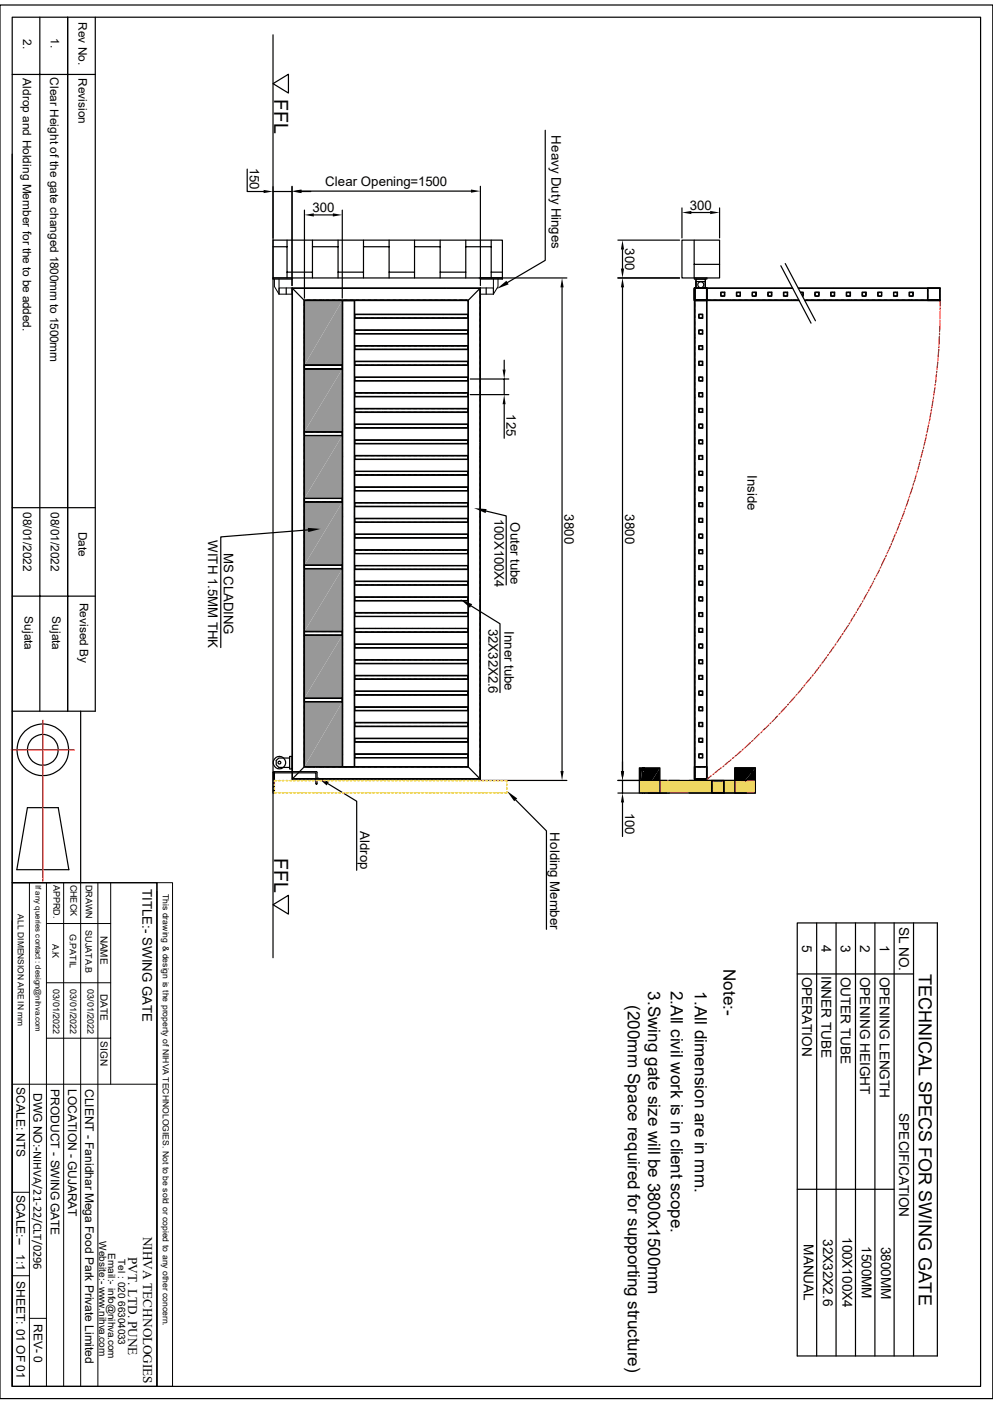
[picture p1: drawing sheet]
<svg xmlns="http://www.w3.org/2000/svg" width="210mm" height="297mm" viewBox="0 0 210 297" stroke-linecap="round" stroke-linejoin="round" font-family="sans-serif">
<defs><g id="words">
<g font-size="4.1">
<text x="58" y="20.9" transform="rotate(90 58 20.9)">FFL</text>
<text x="58" y="181.4" transform="rotate(90 58 181.4)">FFL</text>
</g>
<text font-size="3.8" x="194.4" y="206" transform="rotate(90 194.4 206)">TECHNICAL SPECS FOR SWING GATE</text>
<g font-size="3.6">
<text x="137.1" y="209.7" transform="rotate(90 137.1 209.7)">3.Swing gate size will be 3800x1500mm</text>
<text x="141.9" y="209.6" transform="rotate(90 141.9 209.6)">2.All civil work is in client scope.</text>
<text x="146.9" y="209.7" transform="rotate(90 146.9 209.7)">1.All dimension are in mm.</text>
<text x="153" y="204.9" transform="rotate(90 153 204.9)">Note:-</text>
<text x="132.8" y="212.5" transform="rotate(90 132.8 212.5)">(200mm Space required for supporting structure)</text>
</g>
<g font-size="2.9">
<text x="190.2" y="196" transform="rotate(90 190.2 196)">SL NO.</text>
<text x="169.7" y="199.9" transform="rotate(90 169.7 199.9)">5</text>
<text x="173.7" y="199.9" transform="rotate(90 173.7 199.9)">4</text>
<text x="177.8" y="199.9" transform="rotate(90 177.8 199.9)">3</text>
<text x="181.9" y="199.9" transform="rotate(90 181.9 199.9)">2</text>
<text x="186.1" y="199.9" transform="rotate(90 186.1 199.9)">1</text>
<text x="169.6" y="206.6" transform="rotate(90 169.6 206.6)">OPERATION</text>
<text x="173.8" y="206.4" transform="rotate(90 173.8 206.4)">INNER TUBE</text>
<text x="177.8" y="206.6" transform="rotate(90 177.8 206.6)">OUTER TUBE</text>
<text x="181.9" y="206.6" transform="rotate(90 181.9 206.6)">OPENING HEIGHT</text>
<text x="186.1" y="206.6" transform="rotate(90 186.1 206.6)">OPENING LENGTH</text>
<text x="190.2" y="235.5" transform="rotate(90 190.2 235.5)">SPECIFICATION</text>
<text x="170" y="263.2" transform="rotate(90 170 263.2)">MANUAL</text>
<text x="174.1" y="262.1" transform="rotate(90 174.1 262.1)">32X32X2.6</text>
<text x="178.2" y="261.7" transform="rotate(90 178.2 261.7)">100X100X4</text>
<text x="182.3" y="263.6" transform="rotate(90 182.3 263.6)">1500MM</text>
<text x="186.4" y="263.7" transform="rotate(90 186.4 263.7)">3800MM</text>
</g>
<g font-size="2.8">
<text x="116.7" y="28.7" transform="rotate(90 116.7 28.7)">Heavy Duty Hinges</text>
<text x="52.8" y="35.5" transform="rotate(90 52.8 35.5)">150</text>
<text x="68.8" y="39.3">Clear Opening=1500</text>
<text x="66.1" y="44.9">300</text>
<text x="145.9" y="44.5">300</text>
<text x="132.2" y="52.5" transform="rotate(90 132.2 52.5)">300</text>
<text x="107.1" y="87.7" transform="rotate(90 107.1 87.7)">125</text>
<text x="158.1" y="100.5" transform="rotate(90 158.1 100.5)">Inside</text>
<text x="104.6" y="109.7" transform="rotate(90 104.6 109.7)">100X100X4</text>
<text x="108" y="110.5" transform="rotate(90 108 110.5)">Outer tube</text>
<text x="119.4" y="108.8" transform="rotate(90 119.4 108.8)">3800</text>
<text x="132.2" y="108.8" transform="rotate(90 132.2 108.8)">3800</text>
<text x="44" y="114.3" transform="rotate(90 44 114.3)">WITH 1.5MM THK</text>
<text x="47.4" y="116.9" transform="rotate(90 47.4 116.9)">MS CLADING</text>
<text x="103.3" y="133" transform="rotate(90 103.3 133)">32X32X2.6</text>
<text x="106.7" y="133.5" transform="rotate(90 106.7 133.5)">Inner tube</text>
<text x="132.2" y="171.9" transform="rotate(90 132.2 171.9)">100</text>
<text x="76.2" y="175.9" transform="rotate(90 76.2 175.9)">Aldrop</text>
<text x="116.4" y="176.1" transform="rotate(90 116.4 176.1)">Holding Member</text>
<text x="30.1" y="188" transform="rotate(90 30.1 188)">TITLE:- SWING GATE</text>
<text x="30.3" y="261.6" transform="rotate(90 30.3 261.6)">NIHVA TECHNOLOGIES</text>
<text x="27.1" y="265.9" transform="rotate(90 27.1 265.9)">PVT. LTD. PUNE</text>
</g>
<g font-size="2.5">
<text x="16.6" y="4.7" transform="rotate(90 16.6 4.7)">Rev No.</text>
<text x="4.9" y="8.3" transform="rotate(90 4.9 8.3)">2.</text>
<text x="10.8" y="8.1" transform="rotate(90 10.8 8.1)">1.</text>
<text x="4.8" y="16.6" transform="rotate(90 4.8 16.6)">Aldrop and Holding Member for the to be added.</text>
<text x="10.6" y="16.3" transform="rotate(90 10.6 16.3)">Clear Height of the gate changed 1800mm to 1500mm</text>
<text x="16.6" y="16.6" transform="rotate(90 16.6 16.6)">Revision</text>
<text x="4.9" y="108.3" transform="rotate(90 4.9 108.3)">08/01/2022</text>
<text x="10.8" y="108.3" transform="rotate(90 10.8 108.3)">08/01/2022</text>
<text x="16.6" y="112.5" transform="rotate(90 16.6 112.5)">Date</text>
<text x="5.2" y="130.4" transform="rotate(90 5.2 130.4)">Sujata</text>
<text x="11" y="130.4" transform="rotate(90 11 130.4)">Sujata</text>
<text x="16.9" y="127.5" transform="rotate(90 16.9 127.5)">Revised By</text>
<text x="3.5" y="230" transform="rotate(90 3.5 230)">SCALE: NTS</text>
<text x="7.1" y="231.2" transform="rotate(90 7.1 231.2)">DWG NO:-NIHVA/21-22/CLT/0296</text>
<text x="10.8" y="230.3" transform="rotate(90 10.8 230.3)">PRODUCT - SWING GATE</text>
<text x="14.4" y="230.3" transform="rotate(90 14.4 230.3)">LOCATION - GUJARAT</text>
<text x="18" y="230.4" transform="rotate(90 18 230.4)">CLIENT - Fanidhar Mega Food Park Private Limited</text>
<text x="3.5" y="252.7" transform="rotate(90 3.5 252.7)">SCALE:--</text>
<text x="3.5" y="265.3" transform="rotate(90 3.5 265.3)">1:1</text>
<text x="3.5" y="271" transform="rotate(90 3.5 271)">SHEET: 01 OF 01</text>
<text x="7.2" y="280" transform="rotate(90 7.2 280)">REV- 0</text>
</g>
<g font-size="2.1">
<text x="21.3" y="197.9" transform="rotate(90 21.3 197.9)">NAME</text>
<text x="21.3" y="210.3" transform="rotate(90 21.3 210.3)">DATE</text>
<text x="21.3" y="220.3" transform="rotate(90 21.3 220.3)">SIGN</text>
<text x="21" y="262.6" transform="rotate(90 21 262.6)">Website:- www.nihva.com</text>
<text x="22.9" y="265" transform="rotate(90 22.9 265)">Email:- info@nihva.com</text>
<text x="25" y="266.3" transform="rotate(90 25 266.3)">Tel : 020 66304033</text>
</g>
<g font-size="1.9">
<text x="11.3" y="187.2" transform="rotate(90 11.3 187.2)">APPRD.</text>
<text x="14.9" y="187.1" transform="rotate(90 14.9 187.1)">CHECK</text>
<text x="18.1" y="187.2" transform="rotate(90 18.1 187.2)">DRAWN</text>
<text x="14.8" y="197.5" transform="rotate(90 14.8 197.5)">G.PATIL</text>
<text x="18.1" y="196.8" transform="rotate(90 18.1 196.8)">SUJATA.B</text>
<text x="11.1" y="199.6" transform="rotate(90 11.1 199.6)">A.K</text>
<text x="11.3" y="209.3" transform="rotate(90 11.3 209.3)">03/01/2022</text>
<text x="14.9" y="209.3" transform="rotate(90 14.9 209.3)">03/01/2022</text>
<text x="18.5" y="209.3" transform="rotate(90 18.5 209.3)">03/01/2022</text>
</g>
<g font-size="1.8">
<text x="34.5" y="189.1" transform="rotate(90 34.5 189.1)">This drawing &amp; design is the property of NIHVA TECHNOLOGIES. Not to be sold or copied to any other concern.</text>
<text x="3.8" y="193.4" transform="rotate(90 3.8 193.4)">ALL DIMENSION ARE IN mm</text>
</g>
<text font-size="1.7" x="7.5" y="187.2" transform="rotate(90 7.5 187.2)">If any queries contact : design@nihva.com</text>
</g></defs>
<g fill="none" stroke="#000" stroke-width=".25">
<path d="M0 1.1h210v294.8h-210zM2.6 3.6h204.8v289.7h-204.8zM2.6 15.7h17.6M8.4 3.6v146.9M14.3 3.6v146.9M57.7 17.7l3.3-2v4zM57.7 7.4v195.2M2.6 32.6v117.9h14.5v36.2M115.3 27.6v27.5l-8 4.7M57.7 50.8h48.6v8h-48.6zM57.7 52.2h3M60.7 50.8v8"/>
<path d="M60.7 57.6h5.4M66.1 50.8v8M66.1 52.2h5.4M71.5 50.8v8M71.5 57.6h5.4M76.9 50.8v8M76.9 52.2h5.4M82.3 50.8v8M82.3 57.6h5.4M87.7 50.8v8M87.7 52.2h5.4M93.1 50.8v8"/>
<path d="M93.1 57.6h5.4M98.5 50.8v8M98.5 52.2h5.4M103.9 50.8v8M103.9 57.6h2.4M130.7 58.8h13M130.7 50.8h13M131.7 52.8v4M144.2 50.8h8v8h-8zM144.2 44v6.3M146.2 45h4M146.8 50.8l.1 8h2.6"/>
<path d="M146.8 55.9h5.4M147.2 59.1h2v1.8h-2zM147.2 59.1v1.8h2v-1.3h-2v1.3h2M149.2 59.1v1.8M152.2 44v6.3M165.1 56.2l6.4 12.2M166.1 55.8l6.4 12.1M61.8 60.9l2.6 2.7M61.8 60.9h39.8v103.9h-39.8zM61.8 61.3v.1M61.8 61.5v.2M61.8 61.8v.1"/>
<path d="M61.8 62v.2M61.8 62.3v.1M61.8 62.5v.2M61.8 62.8v.1M61.8 63v.2M61.8 63.3v.2M61.8 63.5v.2M61.8 63.8v.2M61.8 64.1v.1M61.8 64.3v.2M61.8 64.6v.1M61.8 64.8v.2"/>
<path d="M61.8 65.1v.1M61.8 65.3v.2M61.8 65.6v.1M61.8 65.8v.2M61.8 66.1v.2M61.8 66.3v.2M61.8 66.6v.2M61.8 66.8v.2M61.8 67.1v.2M61.8 67.4v.1M61.8 67.6v.2M61.8 67.9v.1"/>
<path d="M61.8 68.1v.2M61.8 68.4v.1M61.8 68.6v.2M61.8 68.9v.1M61.8 69.1v.2M61.8 69.4v.2M61.8 69.6v.2M61.8 69.9v.2M61.8 70.1v.2M61.8 70.4v.2M61.8 70.7v.1M61.8 70.9v.2"/>
<path d="M61.8 71.2v.1M61.8 71.4v.1M61.8 71.6v.2M61.8 71.9v.2M61.8 72.1v.2M61.8 72.4v.2M61.8 72.6v.2M61.8 72.9v.2M61.8 73.2v.1M61.8 73.4v.2M61.8 73.7v.1M61.8 73.9v.2"/>
<path d="M61.8 74.2v.1M61.8 74.4v.2M61.8 74.7v.1M61.8 74.9v.2M61.8 75.2v.2M61.8 75.4v.2M61.8 75.7v.2M61.8 75.9v.2M61.8 76.2v.2M61.8 76.5v.1M61.8 76.7v.2M61.8 77v.1"/>
<path d="M61.8 77.2v.2M61.8 77.5v.1M61.8 77.7v.2M61.8 78v.1M61.8 78.2v.2M61.8 78.5v.2M61.8 78.7v.2M61.8 79v.2M61.8 79.2v.2M61.8 79.5v.2M61.8 79.8v.1M62 61h-.2v.2"/>
<path d="M62.1 61h.2M62.4 61h.1M62.6 61h.2M62.9 61h.1M63.1 61h.2M63.4 61h.1M63.6 61h.2M63.9 61h.2M64.1 61h.2M64.3 63.7v.1M64.3 63.9v.2M64.3 64.2v.1"/>
<path d="M64.3 64.4v.2M64.3 64.7v.2M64.3 64.9v.2M64.3 65.2v.2M64.3 65.4v.2M64.3 65.7v.2M64.3 66v.1M64.3 66.2v.2M64.3 66.5v.1M64.3 66.7v.2M64.3 67v.1M64.3 67.2v.2"/>
<path d="M64.3 67.5v.1M64.3 67.7v.2M64.3 68v.2M64.3 68.2v.2M64.3 68.5v.2M64.3 68.7v.2M64.3 69v.2M64.3 69.3v.1M64.3 69.5v.2M64.3 69.8v.1M64.3 70v.2M64.3 70.3v.1"/>
<path d="M64.3 70.5v.2M64.3 70.8v.2M64.3 71v.2M64.3 71.3v.4M64.3 71.8v.1M64.3 72v.2M64.3 72.3v.1M64.3 72.5v.2M64.3 72.8v.1M64.3 73v.2M64.3 73.3v.1M64.3 73.5v.2"/>
<path d="M64.3 73.8v.2M64.3 74v.2M64.3 74.3v.2M64.3 74.5v.2M64.3 74.8v.2M64.3 75.1v.1M64.3 75.3v.2M64.3 75.6v.1M64.3 75.8v.2M64.3 76.1v.1M64.3 76.3v.2M64.3 76.6v.2"/>
<path d="M64.3 76.8v.2M64.3 77.1v.2M64.3 77.3v.2M64.3 77.6v.2M64.3 77.9v.1M64.3 78.1v.2M64.3 78.4v.1M64.3 78.6v.2M64.3 78.9v.1M64.3 79.1v.2M64.3 79.4v.1M64.3 79.6v.2"/>
<path d="M64.3 79.9v.2M64.4 63.6h34.6v98.6h-34.6zM64.4 78.1h8v13.2h-8zM64.4 61h.2M64.4 63.5l-.1 .1M64.5 63.5h.2M64.6 61h.2M64.8 63.5h.1M64.9 61h.2M65 63.5h.2M65.2 61h.1M65.3 63.5h.1"/>
<path d="M65.4 61h.2M65.5 63.5h.2M65.7 61h.1M65.8 63.5h.2M65.9 61h.2M66 63.5h.2M66.2 61h.1M66.3 63.5h.2M66.4 61h.2M66.5 63.5h.2M66.7 61h.1M66.8 63.5h.2"/>
<path d="M66.9 61h.2M67.1 63.5h.1M67.2 61h.2M67.3 63.5h.2M67.4 61h.2M67.6 63.5h.1M67.7 61h.2M67.8 63.5h.2M67.9 61h.2M68.1 63.5h.1M68.2 61h.1M68.3 63.5h.2"/>
<path d="M68.4 61h.2M68.5 63.5h.2M68.7 61h.1M68.8 63.5h.2M68.9 61h.2M69 63.5h.2M69.2 61h.1M69.3 63.5h.2M69.4 61h.2M69.6 63.5h.1M69.7 61h.2M69.8 63.5h.2"/>
<path d="M69.9 61h.2M70.1 63.5h.1M70.2 61h.2M70.3 63.5h.2M70.4 61h.2M70.6 63.5h.1M70.7 61h.2M70.8 63.5h.2M71 61h.1M71.1 63.5h.1M71.2 61h.2M71.3 63.5h.2"/>
<path d="M71.5 61h.1M71.6 63.5h.2M71.7 61h.2M71.8 63.5h.2M72 61h.1M72.1 63.5h.2M72.2 61h.2M72.3 63.5h.2M72.4 63.6h2.6v98.6h-2.6zM72.5 63.8v.2M72.5 64.1v.1M72.5 64.3v.2"/>
<path d="M72.5 64.6v.1M72.5 64.8v.2M72.5 65.1v.1M72.5 65.3v.2M72.5 65.6v.1M72.5 65.8v.2M72.5 66.1v.2M72.5 66.3v.2M72.5 66.6v.2M72.5 66.8v.2M72.5 67.1v.2M72.5 67.4v.1"/>
<path d="M72.5 67.6v.2M72.5 67.9v.1M72.5 68.1v.2M72.5 68.4v.1M72.5 68.6v.2M72.5 68.9v.1M72.5 69.1v.2M72.5 69.4v.2M72.5 69.6v.2M72.5 69.9v.2M72.5 70.1v.2M72.5 70.4v.2"/>
<path d="M72.5 70.7v.1M72.5 70.9v.2M72.5 71.2v.1M72.5 71.4v.1M72.5 71.6v.2M72.5 71.9v.2M72.5 72.1v.2M72.5 72.4v.2M72.5 72.6v.2M72.5 72.9v.2M72.5 73.2v.1M72.5 73.4v.2"/>
<path d="M72.5 73.7v.1M72.5 73.9v.2M72.5 74.2v.1M72.5 74.4v.2M72.5 74.7v.1M72.5 74.9v.2M72.5 75.2v.2M72.5 75.4v.2M72.5 75.7v.2M72.5 75.9v.2M72.5 76.2v.2M72.5 76.5v.1"/>
<path d="M72.5 76.7v.2M72.5 77v.1M72.5 77.2v.2M72.5 77.5v.1M72.5 77.7v.2M72.5 78v.1M72.5 78.2v.2M72.5 78.5v.2M72.5 78.7v.2M72.5 79v.2M72.5 79.2v.2M72.5 79.5v.2"/>
<path d="M72.5 79.8v.1M72.5 61h.1M72.6 63.5h.2M72.6 63.6l-.1 .1M72.7 63.6h.2M72.7 61h.2M72.9 63.5h.1M73 63.6h.2M73 61h.2M73.1 63.5h.2M73.2 63.6h.2M73.2 61h.2"/>
<path d="M73.4 63.5h.1M73.5 63.6h.2M73.5 61h.2M73.6 63.5h.2M73.7 63.6h.2M73.7 61h.2M73.9 63.5h.1M74 63.6h.2M74 61h.2M74.1 63.5h.2M74.3 63.6h.1M74.3 61h.1"/>
<path d="M74.4 63.5h.1M74.5 63.6h.2M74.5 61h.2M74.6 63.5h.2M74.8 63.6l.1 .1M74.8 61h.1M74.9 63.5h.2M74.9 63.8v.2M74.9 64.1v.1M74.9 64.3v.2M74.9 64.6v.1M74.9 64.8v.2"/>
<path d="M74.9 65.1v.1M74.9 65.3v.2M74.9 65.6v.1M74.9 65.8v.2M74.9 66.1v.2M74.9 66.3v.2M74.9 66.6v.2M74.9 66.8v.2M74.9 67.1v.2M74.9 67.4v.1M74.9 67.6v.2M74.9 67.9v.1"/>
<path d="M74.9 68.1v.2M74.9 68.4v.1M74.9 68.6v.2M74.9 68.9v.1M74.9 69.1v.2M74.9 69.4v.2M74.9 69.6v.2M74.9 69.9v.2M74.9 70.1v.2M74.9 70.4v.2M74.9 70.7v.1M74.9 70.9v.2"/>
<path d="M74.9 71.2v.1M74.9 71.4v.1M74.9 71.6v.2M74.9 71.9v.2M74.9 72.1v.2M74.9 72.4v.2M74.9 72.6v.2M74.9 72.9v.2M74.9 73.2v.1M74.9 73.4v.2M74.9 73.7v.1M74.9 73.9v.2"/>
<path d="M74.9 74.2v.1M74.9 74.4v.2M74.9 74.7v.1M74.9 74.9v.2M74.9 75.2v.2M74.9 75.4v.2M74.9 75.7v.2M74.9 75.9v.2M74.9 76.2v.2M74.9 76.5v.1M74.9 76.7v.2M74.9 77v.1"/>
<path d="M74.9 77.2v.2M74.9 77.5v.1M74.9 77.7v.2M74.9 78v.1M74.9 78.2v.2M74.9 78.5v.2M74.9 78.7v.2M74.9 79v.2M74.9 79.2v.2M74.9 79.5v.2M74.9 79.8v.1M75 61h.2"/>
<path d="M75.1 63.5h.2M75.3 61h.1M75.4 63.5h.2M75.5 61h.2M75.6 63.5h.2M75.8 61h.1M75.9 63.5h.2M76 61h.2M76.2 63.5h.1M76.3 61h.2M76.4 63.5h.2M76.5 61h.2"/>
<path d="M76.7 63.5h.1M76.8 61h.2M76.9 63.5h.2M77 61h.2M77.2 63.5h.1M77.3 61h.2M77.4 63.5h.2M77.6 61h.1M77.7 63.5h.2M77.8 61h.2M77.9 63.5h.2M78.1 61h.1"/>
<path d="M78.2 63.5h.2M78.3 61h.2M78.4 63.5h.2M78.6 61h.1M78.7 63.5h.2M78.8 61h.2M79 63.5h.1M79.1 61h.1M79.2 63.5h.2M79.3 61h.2M79.5 63.5h.1M79.6 61h.2"/>
<path d="M79.7 63.5h.2M79.8 61h.2M80 63.5h.1M80.1 61h.2M80.2 63.5h.2M80.3 61h.2M80.5 63.5h.1M80.6 61h.2M80.7 63.5h.2M80.9 61h.1M81 63.5h.1M81.1 61h.1"/>
<path d="M81.2 63.5h.2M81.3 61h.2M81.4 63.5h.2M81.6 61h.1M81.7 63.5h.2M81.8 61h.2M82 63.5h.1M82.1 61h.2M82.2 63.5h.2M82.3 61h.2M82.5 63.5h.1M82.6 61h.2"/>
<path d="M82.7 63.5h.2M82.8 61h.2M83 63.5h.1M83.1 61h.2M83.2 63.5h.2M83.4 61h.1M83.5 63.5h.2M83.6 61h.2M83.7 63.5h.2M83.9 61h.1M84 63.5h.2M84.1 61h.2"/>
<path d="M84.2 63.5h.2M84.4 61h.1M84.5 63.5h.2M84.6 61h.2M84.8 63.5h.1M84.9 61h.1M85 63.5h.2M85.1 61h.2M85.3 63.5h.1M85.4 61h.2M85.5 63.5h.2M85.6 61h.2"/>
<path d="M85.8 63.5h.1M85.9 61h.2M86 63.5h.2M86.1 61h.2M86.3 63.5h.1M86.4 61h.2M86.5 63.5h.2M86.7 61h.1M86.8 63.5h.2M86.9 61h.2M87 63.5h.2M87.2 61h.1"/>
<path d="M87.3 63.5h.2M87.4 61h.2M87.5 63.5h.2M87.7 61h.1M87.8 63.5h.2M87.9 61h.2M88.1 63.5h.1M88.2 61h.1M88.3 63.5h.2M88.4 61h.2M88.6 63.5h.1M88.7 61h.2"/>
<path d="M88.8 63.5h.2M88.9 61h.2M89.1 63.5h.1M89.2 61h.2M89.3 63.5h.2M89.5 61h.1M89.6 63.5h.1M89.7 61h.2M89.8 63.5h.2M90 61h.1M90.1 63.5h.2M90.2 61h.2"/>
<path d="M90.3 63.5h.2M90.5 61h.1M90.6 63.5h.2M90.7 61h.2M90.8 63.5h.2M91 61h.1M91.1 63.5h.2M91.2 61h.2M91.4 63.5h.1M91.5 61h.2M91.6 63.5h.2M91.7 61h.2"/>
<path d="M91.9 63.5h.1M92 61h.2M92.1 63.5h.2M92.2 61h.2M92.4 63.5h.1M92.5 61h.2M92.6 63.5h.2M92.8 61h.1M92.9 63.5h.1M93 61h.2M93.1 63.5h.2M93.3 61h.1"/>
<path d="M93.4 63.5h.2M93.5 61h.2M93.6 63.5h.2M93.8 61h.3M93.9 63.5h.1M94.1 63.5h.2M94.2 61h.2M94.4 63.5h.1M94.5 61h.2M94.6 63.5h.2M94.7 61h.2M94.9 63.5h.1"/>
<path d="M95 61h.2M95.1 63.5h.2M95.2 61h.2M95.4 63.5h.1M95.5 61h.2M95.6 63.5h.2M95.8 61h.1M95.9 63.5h.2M96 61h.2M96.1 63.5h.2M96.3 61h.1M96.4 63.5h.2"/>
<path d="M96.5 61h.2M96.6 63.5h.2M96.8 61h.1M96.9 63.5h.2M97 61h.2M97.2 63.5h.1M97.3 61h.2M97.4 63.5h.2M97.5 61h.2M97.7 63.5h.1M97.8 61h.2M97.9 63.5h.2"/>
<path d="M98 61h.2M98.2 63.5h.1M98.3 61h.2M98.4 63.5h.2M98.6 61h.1M98.7 63.5h.1M98.8 61h.2M98.9 63.5l.2 .1M99.1 63.7v.1M99.1 63.9v.2M99.1 64.2v.1M99.1 64.4v.2"/>
<path d="M99.1 64.7v.2M99.1 64.9v.2M99.1 65.2v.2M99.1 65.4v.2M99.1 65.7v.2M99.1 66v.1M99.1 66.2v.2M99.1 66.5v.1M99.1 66.7v.2M99.1 67v.1M99.1 67.2v.2M99.1 67.5v.1"/>
<path d="M99.1 67.7v.2M99.1 68v.2M99.1 68.2v.2M99.1 68.5v.2M99.1 68.7v.2M99.1 69v.2M99.1 69.3v.1M99.1 69.5v.2M99.1 69.8v.1M99.1 70v.2M99.1 70.3v.1M99.1 70.5v.2"/>
<path d="M99.1 70.8v.2M99.1 71v.2M99.1 71.3v.4M99.1 71.8v.1M99.1 72v.2M99.1 72.3v.1M99.1 72.5v.2M99.1 72.8v.1M99.1 73v.2M99.1 73.3v.1M99.1 73.5v.2M99.1 73.8v.2"/>
<path d="M99.1 74v.2M99.1 74.3v.2M99.1 74.5v.2M99.1 74.8v.2M99.1 75.1v.1M99.1 75.3v.2M99.1 75.6v.1M99.1 75.8v.2M99.1 76.1v.1M99.1 76.3v.2M99.1 76.6v.2M99.1 76.8v.2"/>
<path d="M99.1 77.1v.2M99.1 77.3v.2M99.1 77.6v.2M99.1 77.9v.1M99.1 78.1v.2M99.1 78.4v.1M99.1 78.6v.2M99.1 78.9v.1M99.1 79.1v.2M99.1 79.4v.1M99.1 79.6v.2M99.1 79.9v.2"/>
<path d="M99.1 61h.1M99.3 61h.2M99.6 61h.1M99.8 61h.2M100.1 61h.1M100.3 61h.2M100.6 61h.2M100.8 61h.2M101.1 61h.2M101.3 61h.2v.2M101.5 61.3v.1M101.5 61.5v.2"/>
<path d="M101.5 61.8v.1M101.5 62v.2M101.5 62.3v.1M101.5 62.5v.2M101.5 62.8v.1M101.5 63v.2M101.5 63.3v.2M101.5 63.5v.2M101.5 63.8v.2M101.5 64.1v.1M101.5 64.3v.2M101.5 64.6v.1"/>
<path d="M101.5 64.8v.2M101.5 65.1v.1M101.5 65.3v.2M101.5 65.6v.1M101.5 65.8v.2M101.5 66.1v.2M101.5 66.3v.2M101.5 66.6v.2M101.5 66.8v.2M101.5 67.1v.2M101.5 67.4v.1M101.5 67.6v.2"/>
<path d="M101.5 67.9v.1M101.5 68.1v.2M101.5 68.4v.1M101.5 68.6v.2M101.5 68.9v.1M101.5 69.1v.2M101.5 69.4v.2M101.5 69.6v.2M101.5 69.9v.2M101.5 70.1v.2M101.5 70.4v.2M101.5 70.7v.1"/>
<path d="M101.5 70.9v.2M101.5 71.2v.1M101.5 71.4v.1M101.5 71.6v.2M101.5 71.9v.2M101.5 72.1v.2M101.5 72.4v.2M101.5 72.6v.2M101.5 72.9v.2M101.5 73.2v.1M101.5 73.4v.2M101.5 73.7v.1"/>
<path d="M101.5 73.9v.2M101.5 74.2v.1M101.5 74.4v.2M101.5 74.7v.1M101.5 74.9v.2M101.5 75.2v.2M101.5 75.4v.2M101.5 75.7v.2M101.5 75.9v.2M101.5 76.2v.2M101.5 76.5v.1M101.5 76.7v.2"/>
<path d="M101.5 77v.1M101.5 77.2v.2M101.5 77.5v.1M101.5 77.7v.2M101.5 78v.1M101.5 78.2v.2M101.5 78.5v.2M101.5 78.7v.2M101.5 79v.2M101.5 79.2v.2M101.5 79.5v.2M101.5 79.8v.1"/>
<path d="M101.6 60.9l-2.6 2.7M146.9 60.9h2.6v103.9h-2.6zM146.9 60.9h2.6v2.7h-2.6zM146.9 63.3l.1 .2M146.9 61.3v1.9M146.9 61.2v-.2h.3h-.2v.2M146.9 63.3v.2h.3M146.9 61.3v.1M146.9 61.5v.2M146.9 61.8v.1M146.9 62v.2M146.9 62.3v.1"/>
<path d="M146.9 62.5v.2M146.9 62.8v.1M146.9 63v.2M147 63.3v.2h.2M147 61l-.1 .2M147 61.1v2.2M147 63.4v.2M147 63.7v.1M147 63.9v.2M147 64.2v.1M147 64.4v.2M147 64.7v.2"/>
<path d="M147 64.9v.2M147 65.2v.2M147 65.4v.2M147 65.7v.2M147 66v.1M147 66.2v.2M147 66.5v.1M147 66.7v.2M147 67v.1M147 67.2v.2M147 67.5v.1M147 67.7v.2"/>
<path d="M147 68v.2M147 68.2v.2M147 68.5v.2M147 68.7v.2M147 69v.2M147 69.3v.1M147 69.5v.2M147 69.8v.1M147 70v.2M147 70.3v.1M147 70.5v.2M147 70.8v.2"/>
<path d="M147 71v.2M147 71.3v.4M147 71.8v.1M147 72v.2M147 72.3v.1M147 72.5v.2M147 72.8v.1M147 73v.2M147 73.3v.1M147 73.5v.2M147 73.8v.2M147 74v.2"/>
<path d="M147 74.3v.2M147 74.5v.2M147 74.8v.2M147 75.1v.1M147 75.3v.2M147 75.6v.1M147 75.8v.2M147 76.1v.1M147 76.3v.2M147 76.6v.2M147 76.8v.2M147 77.1v.2"/>
<path d="M147 77.3v.2M147 77.6v.2M147 77.9v.1M147 78.1v.2M147 78.4v.1M147 78.6v.2M147 78.9v.1M147 79.1v.2M147 79.4v.1M147 79.6v.2M147 79.9v.2M147.1 61h2.4"/>
<path d="M147.2 60.9l-.2 .1M147.2 63.5h.2M147.2 60.9h.2M147.5 63.5h.2M147.5 60.9h.2M147.7 63.5h.2M147.7 60.9h.2M147.8 67.2l.1 .1M147.8 70.5l.1 .2M147.8 73.8l.1 .2M147.8 77.2l.1 .1M147.8 66.7v.1"/>
<path d="M147.8 66.9v.2M147.8 70v.2M147.8 70.3v.1M147.8 73.3v.2M147.8 73.6v.1M147.8 76.7v.1M147.8 76.9v.2M147.8 80v.1M147.8 67.1v.2h.2M147.8 70.4v.2h.2M147.8 73.7v.2h.2M147.8 77v.2h.2"/>
<path d="M147.8 66.8v.2M147.8 70.1v.2M147.8 73.4v.2M147.8 76.8v.2M147.9 66.5l-.1 .1M147.9 69.8l-.1 .1M147.9 73.1l-.1 .1M147.9 76.4l-.1 .2M147.9 79.8l-.1 .1M148 63.5h.2M148 60.9h.2M148 67.3h.2"/>
<path d="M148 66.5h.2M148 70.7h.2M148 69.8h.2M148 74h.2M148 73.1h.2M148 77.3h.2M148 76.4h.2M148 79.8h.2M148 66.5h-.2v.2M148 69.8h-.2v.3M148 73.2h-.2v.2M148 76.5h-.2v.2"/>
<path d="M148 79.8h-.2v.2M148.1 67.3h.2M148.1 66.5h.2M148.1 70.6h.2M148.1 69.8h.2M148.1 73.9h.2M148.1 73.2h.2M148.1 77.2h.2M148.1 76.5h.2M148.1 79.8h.2M148.3 63.5h.1M148.3 60.9h.1"/>
<path d="M148.3 67.3h.1M148.3 66.5h.1M148.3 70.7h.1M148.3 69.8h.1M148.3 74h.1M148.3 73.1h.1M148.3 77.3h.1M148.3 76.4h.1M148.3 79.8h.1M148.4 66.5h.1v.2M148.4 69.8h.1v.3M148.4 73.2h.1v.2"/>
<path d="M148.4 76.5h.1v.2M148.4 79.8h.1v.2M148.5 63.5h.2M148.5 60.9h.2M148.5 66.5l.1 .1M148.5 69.8l.1 .1M148.5 73.1l.1 .1M148.5 76.4l.1 .2M148.5 79.8l.1 .1M148.5 67.1v.2h-.1M148.5 66.8v.2M148.5 70.1v.2"/>
<path d="M148.5 70.4v.2h-.1M148.5 73.4v.2M148.5 73.7v.2h-.1M148.5 76.8v.2M148.5 77v.2h-.1M148.6 67.2l-.1 .1M148.6 66.7v.1M148.6 66.9v.2M148.6 70v.2M148.6 70.3v.1M148.6 70.5l-.1 .2M148.6 73.3v.2"/>
<path d="M148.6 73.6v.1M148.6 73.8l-.1 .2M148.6 76.7v.1M148.6 76.9v.2M148.6 77.2l-.1 .1M148.6 80v.1M148.8 63.5h.1M148.8 60.9h.1M149 63.5h.2M149 60.9h.2M149.3 63.5h.1M149.3 60.9l.1 .1"/>
<path d="M149.3 61h.1v.2M149.4 63.5h.1M149.4 61v2.6M149.4 63.7v.1M149.4 63.9v.2M149.4 64.2v.1M149.4 64.4v.2M149.4 64.7v.2M149.4 64.9v.2M149.4 65.2v.2M149.4 65.4v.2M149.4 65.7v.2"/>
<path d="M149.4 66v.1M149.4 66.2v.2M149.4 66.5v.1M149.4 66.7v.2M149.4 67v.1M149.4 67.2v.2M149.4 67.5v.1M149.4 67.7v.2M149.4 68v.2M149.4 68.2v.2M149.4 68.5v.2M149.4 68.7v.2"/>
<path d="M149.4 69v.2M149.4 69.3v.1M149.4 69.5v.2M149.4 69.8v.1M149.4 70v.2M149.4 70.3v.1M149.4 70.5v.2M149.4 70.8v.2M149.4 71v.2M149.4 71.3v.4M149.4 71.8v.1M149.4 72v.2"/>
<path d="M149.4 72.3v.1M149.4 72.5v.2M149.4 72.8v.1M149.4 73v.2M149.4 73.3v.1M149.4 73.5v.2M149.4 73.8v.2M149.4 74v.2M149.4 74.3v.2M149.4 74.5v.2M149.4 74.8v.2M149.4 75.1v.1"/>
<path d="M149.4 75.3v.2M149.4 75.6v.1M149.4 75.8v.2M149.4 76.1v.1M149.4 76.3v.2M149.4 76.6v.2M149.4 76.8v.2M149.4 77.1v.2M149.4 77.3v.2M149.4 77.6v.2M149.4 77.9v.1M149.4 78.1v.2"/>
<path d="M149.4 78.4v.1M149.4 78.6v.2M149.4 78.9v.1M149.4 79.1v.2M149.4 79.4v.1M149.4 79.6v.2M149.4 79.9v.2M149.4 63.3v.2h-2.3M149.6 63.5h.2M149.6 61h.2M149.9 63.5h.1M149.9 61h.1"/>
<path d="M150.1 63.5h.2M150.1 61h.2M150.4 63.5h.1M150.4 61h.1M150.6 63.5h.2M150.6 61h.2M150.9 63.5h.1M150.9 61h.1M151.1 61h.2M151.1 63.5h.2M151.3 61h.2M151.4 63.5h.2"/>
<path d="M151.6 61h.2M151.6 63.5h.2M151.8 61h.2M151.9 63.5h.2M152.1 61h.2M152.1 63.5h.2M152.4 61h.1M152.4 63.5h.2M152.4 62.5l.2 .2M152.4 62v.2M152.4 62.3v.1M152.5 62.4v.2h.2"/>
<path d="M152.5 62.1v.2M152.6 61.8l-.2 .1M152.6 61h.2M152.7 63.5h.1M152.7 62.7h.1M152.7 61.8h.1M152.7 61.9h-.2v.2M152.8 62.6h.2M152.8 61.9h.2M152.9 61h.1M152.9 63.5h.2M152.9 62.7h.2"/>
<path d="M152.9 61.8h.2M153 61.9h.2v.2M153.1 61h.2M153.2 63.5h.1M153.2 61.8l.1 .1M153.2 62.4v.2h-.2M153.2 62.1v.2M153.3 62.5l-.1 .2M153.3 62v.2M153.3 62.3v.1M153.4 61h.1M153.4 63.5h.2"/>
<path d="M153.6 61h.2M153.7 63.5h.1M153.9 61h.2M153.9 63.5h.2M154.1 61h.2M154.2 63.5h.1M154.4 61h.2M154.4 63.5h.2M154.6 63.5h.2M154.6 61h.2M154.9 63.5h.2M154.9 61h.2"/>
<path d="M155.2 63.5h.1M155.2 61h.1M155.4 63.5h.2M155.4 61h.2M155.7 63.5h.1M155.7 61h.1M155.7 62.5l.2 .2M155.7 62v.2M155.7 62.3v.1M155.8 62.4v.2h.2M155.8 62.1v.2M155.9 61.8l-.2 .1"/>
<path d="M155.9 63.5h.2M155.9 61h.2M156 62.7h.1M156 61.8h.1M156 61.9h-.2v.2M156.1 62.6h.2M156.1 61.9h.2M156.2 63.5h.1M156.2 61h.1M156.2 62.7h.2M156.2 61.8h.2M156.3 61.9h.2v.2"/>
<path d="M156.4 63.5h.2M156.4 61h.2M156.5 61.8l.1 .1M156.5 62.4v.2h-.2M156.5 62.1v.2M156.6 62.5l-.1 .2M156.6 62v.2M156.6 62.3v.1M156.7 63.5h.1M156.7 61h.1M156.9 63.5h.2M156.9 61h.2"/>
<path d="M157.2 63.5h.2M157.2 61h.2M157.4 63.5h.2M157.4 61h.2M157.7 63.5h.2M157.7 61h.2M157.9 63.5h.2M157.9 61h.2M158.2 63.5h.2M158.2 61h.2M158.5 63.5h.1M158.5 61h.1"/>
<path d="M158.7 63.5h.2M158.7 61h.2M159 63.5h.1M159 61h.1M159.1 62.5l.1 .2M159.1 62v.2M159.1 62.3v.1M159.1 62.4v.2h.2M159.1 62.1v.2M159.2 63.5h.2M159.2 61h.2M159.2 61.8l-.1 .1"/>
<path d="M159.3 62.7h.2M159.3 61.8h.2M159.3 61.9h-.2v.2M159.4 62.6h.2M159.4 61.9h.2M159.5 63.5h.1M159.5 61h.1M159.6 62.7h.1M159.6 61.8h.1M159.7 61.9h.2v.2M159.7 63.5h.2M159.7 61h.2"/>
<path d="M159.8 61.8l.1 .1M159.9 62.4v.2h-.2M159.9 62.1v.2M159.9 62.5l-.1 .2M159.9 62v.2M159.9 62.3v.1M160 63.5h.1M160 61h.1M160.2 63.5h.2M160.2 61h.2M160.5 63.5h.2M160.5 61h.2"/>
<path d="M160.7 63.5h.2M160.7 61h.2M161 63.5h.2M161 61h.2M161.2 63.5h.2M161.2 61h.2M161.5 63.5h.2M161.5 61h.2M161.8 63.5h.1M161.8 61h.1M162 63.5h.2M162 61h.2"/>
<path d="M162.3 63.5h.1M162.3 61h.1M162.4 62.5l.1 .2M162.4 62v.2M162.4 62.3v.1M162.5 62.4v.2h.1M162.5 62.1v.2M162.5 63.5h.2M162.5 61.8l-.1 .1M162.5 61h.2M162.6 62.7h.2M162.6 61.8h.2"/>
<path d="M162.6 61.9h-.1v.2M162.7 62.6h.2M162.7 61.9h.2M162.8 63.5h.1M162.8 61h.1M162.9 62.7h.1M162.9 61.8h.1M163 61.9h.2v.2M163 63.5h.2M163 61h.2M163.1 61.8l.1 .1M163.2 62.4v.2h-.2"/>
<path d="M163.2 62.1v.2M163.2 62.5l-.1 .2M163.2 62v.2M163.2 62.3v.1M163.3 63.5h.1M163.3 61h.1M163.5 63.5h.2M163.5 61h.4M163.8 63.5h.2M164 61h.2M164 63.5h.2M164.3 61h.1"/>
<path d="M164.3 63.5h.2M164.5 61h.2M164.5 63.5h.2M164.8 61h.1M164.8 63.5h.2M165 61h.2M165.1 63.5h.1M165.3 61h.1M165.3 63.5h.2M165.5 61h.2M165.6 63.5h.1M165.7 62.5l.2 .2"/>
<path d="M165.7 62v.2M165.7 62.3v.1M165.8 62.4v.2h.2M165.8 62.1v.2M165.8 61h.1M165.8 63.5h.2M165.9 61.8l-.2 .1M165.9 62.7h.2M165.9 61.8h.2M166 61.9h-.2v.2M166 61h.2M166.1 63.5h.1"/>
<path d="M166.1 62.6h.1M166.1 61.9h.1M166.2 62.7h.2M166.2 61.8h.2M166.3 61h.2M166.3 63.5h.2M166.3 61.9h.2v.2M166.5 61.8l.1 .1M166.5 62.4v.2h-.2M166.5 62.1v.2M166.5 61h.2M166.6 62.5l-.1 .2"/>
<path d="M166.6 62v.2M166.6 62.3v.1M166.6 63.5h.2M166.8 61h.2M166.8 63.5h.2M167 61h.2M167.1 63.5h.2M167.3 61h.2M167.3 63.5h.2M167.6 63.5h.1M167.6 61h.1M167.6 60.9h-20.7v2.7h22.1"/>
<path d="M167.8 63.5h.2M168.1 63.5h.1M168.3 63.5h.2M168.6 63.5h.1M168.8 63.5h.2M168.8 60.9h30M168.9 61h.1M169.1 61h.1M169.3 61.8h.1M169.3 61h.2M169.3 61.9h.2M169.5 61.8h.2"/>
<path d="M169.6 61h.2M169.6 61.9h.2v.2M169.8 61.8l.1 .1M169.8 62.4l-.1 .2M169.8 62.1v.2M169.8 61h.2M169.9 62.5l-.1 .2M169.9 62v.2M169.9 62.3v.1M170.1 61h.2M170.2 63.5h.1M170.2 63.6h28.6"/>
<path d="M170.3 61h.2M170.3 63.5h.2M170.6 61h.2M170.6 63.5h.2M170.9 61h.1M170.9 63.5h.1M171.1 61h.2M171.1 63.5h.2M171.4 61h.1M171.4 63.5h.1M171.6 61h.2M171.6 63.5h.2"/>
<path d="M171.9 61h.1M171.9 63.5h.1M172.1 61h.2M172.1 63.5h.2M172.3 62.5l.2 .2M172.3 62v.2M172.3 62.3v.1M172.4 61h.2M172.4 63.5h.2M172.4 62.4v.2h.2M172.4 62.1v.2M172.5 61.8l-.2 .1"/>
<path d="M172.6 62.7h.4M172.6 61.8h.4M172.6 61.9h-.2v.2M172.6 61h.2M172.6 63.5h.2M172.7 62.6h.1M172.7 61.9h.1M172.9 61h.2M172.9 63.5h.2M172.9 61.9h.2v.2M173.1 61.8l.1 .1M173.1 61h.2"/>
<path d="M173.1 63.5h.2M173.1 62.4v.2h-.2M173.1 62.1v.2M173.2 62.5l-.1 .2M173.2 62v.2M173.2 62.3v.1M173.4 61h.2M173.4 63.5h.2M173.7 61h.1M173.7 63.5h.1M173.9 61h.2M173.9 63.5h.2"/>
<path d="M174.2 61h.1M174.2 63.5h.1M174.4 61h.2M174.4 63.5h.2M174.7 61h.1M174.7 63.5h.1M174.9 61h.2M174.9 63.5h.2M175.2 61h.1M175.2 63.5h.1M175.4 61h.2M175.4 63.5h.2"/>
<path d="M175.7 61h.2M175.7 63.5h.2M175.7 62.5l.1 .2M175.7 62v.2M175.7 62.3v.1M175.8 62.4v.2h.1M175.8 62.1v.2M175.8 61.8l-.1 .1M175.9 62.7h.2M175.9 61.8h.2M175.9 61h.2M175.9 63.5h.2"/>
<path d="M175.9 61.9h-.1v.2M176 62.6h.2M176 61.9h.2M176.1 62.7h.2M176.1 61.8h.2M176.2 61h.4M176.2 63.5h.2M176.3 61.9h.1v.2M176.4 61.8l.1 .1M176.4 63.5h.2M176.4 62.4v.2h-.1M176.4 62.1v.2"/>
<path d="M176.5 62.5l-.1 .2M176.5 62v.2M176.5 62.3v.1M176.7 61h.1M176.7 63.5h.2M176.9 61h.2M177 63.5h.1M177.2 61h.1M177.2 63.5h.2M177.4 61h.2M177.5 63.5h.1M177.7 61h.1"/>
<path d="M177.7 63.5h.2M177.9 61h.2M178 63.5h.1M178.2 61h.2M178.2 63.5h.2M178.4 61h.2M178.5 63.5h.1M178.7 61h.2M178.7 63.5h.2M178.9 61h.2M179 62.5l.1 .2M179 62v.2"/>
<path d="M179 62.3v.1M179 63.5h.2M179.1 62.4v.2h.1M179.1 62.1v.2M179.1 61.8l-.1 .1M179.2 61h.2M179.2 62.7h.2M179.2 61.8h.2M179.2 63.5h.2M179.2 61.9h-.1v.2M179.3 62.6h.2M179.3 61.9h.2"/>
<path d="M179.5 62.7h.1M179.5 61.8h.1M179.5 61h.1M179.5 63.5h.2M179.6 61.9h.2v.2M179.7 61h.2M179.7 61.8l.2 .1M179.7 63.5h.2M179.8 62.4v.2h-.2M179.8 62.1v.2M179.9 62.5l-.2 .2M179.9 62v.2"/>
<path d="M179.9 62.3v.1M180 61h.1M180 63.5h.1M180.2 61h.2M180.2 63.5h.2M180.5 61h.1M180.5 63.5h.1M180.7 61h.2M180.7 63.5h.2M181 61h.1M181 63.5h.1M181.2 61h.2"/>
<path d="M181.2 63.5h.2M181.5 61h.2M181.5 63.5h.2M181.7 61h.2M181.7 63.5h.2M182 61h.2M182 63.5h.2M182.2 61h.2M182.2 63.5h.2M182.3 62.5l.2 .2M182.3 62v.2M182.3 62.3v.1"/>
<path d="M182.4 62.4v.2h.2M182.4 62.1v.2M182.5 61.8l-.2 .1M182.5 61h.2M182.5 63.5h.2M182.5 62.7h.2M182.5 61.8h.2M182.6 61.9h-.2v.2M182.7 62.6h.1M182.7 61.9h.1M182.8 61h.1M182.8 63.5h.1"/>
<path d="M182.8 62.7h.2M182.8 61.8h.2M182.9 61.9h.2v.2M183 61h.2M183 63.5h.2M183 61.8l.2 .1M183.1 62.4v.2h-.2M183.1 62.1v.2M183.2 62.5l-.2 .2M183.2 62v.2M183.2 62.3v.1M183.3 61h.1"/>
<path d="M183.3 63.5h.1M183.5 61h.2M183.5 63.5h.2M183.8 61h.1M183.8 63.5h.1M184 61h.2M184 63.5h.2M184.3 61h.1M184.3 63.5h.1M184.5 61h.2M184.5 63.5h.2M184.8 61h.2"/>
<path d="M184.8 63.5h.2M185 61h.2M185 63.5h.2M185.3 61h.2M185.3 63.5h.2M185.5 61h.2M185.5 63.5h.2M185.6 62.5l.2 .2M185.6 62v.2M185.6 62.3v.1M185.7 62.4v.2h.2M185.7 62.1v.2"/>
<path d="M185.8 61.8l-.2 .1M185.8 61h.2M185.8 63.5h.2M185.8 62.7h.2M185.8 61.8h.2M185.9 61.9h-.2v.2M186 62.6h.1M186 61.9h.1M186.1 61h.1M186.1 63.5h.1M186.1 62.7h.2M186.1 61.8h.2"/>
<path d="M186.2 61.9h.2v.2M186.3 61h.2M186.3 63.5h.2M186.4 61.8l.1 .1M186.4 62.4v.2h-.2M186.4 62.1v.2M186.5 62.5l-.1 .2M186.5 62v.2M186.5 62.3v.1M186.6 61h.1M186.6 63.5h.1M186.8 61h.2"/>
<path d="M186.8 63.5h.2M187.1 61h.1M187.1 63.5h.1M187.3 61h.2M187.3 63.5h.2M187.6 61h.1M187.6 63.5h.1M187.8 61h.2M187.8 63.5h.2M188.1 61h.2M188.1 63.5h.2M188.3 61h.2"/>
<path d="M188.3 63.5h.2M188.6 61h.2M188.6 63.5h.2M188.8 61h.2M188.8 63.5h.2M189 62.5l.1 .2M189 62v.2M189 62.3v.1M189 62.4v.2h.2M189 62.1v.2M189.1 61.8l-.1 .1M189.1 61h.1"/>
<path d="M189.1 63.5h.2M189.2 62.7h.2M189.2 61.8h.2M189.2 61.9h-.2v.2M189.3 61h.2M189.3 62.6h.2M189.3 61.9h.2M189.4 63.5h.1M189.4 62.7h.2M189.4 61.8h.2M189.6 61.9h.1v.2M189.6 61h.1"/>
<path d="M189.6 63.5h.2M189.7 61.8l.1 .1M189.7 62.4v.2h-.1M189.7 62.1v.2M189.8 61h.2M189.8 62.5l-.1 .2M189.8 62v.2M189.8 62.3v.1M189.9 63.5h.1M190.1 61h.1M190.1 63.5h.2M190.3 61h.2"/>
<path d="M190.4 63.5h.1M190.6 61h.2M190.6 63.5h.2M190.8 61h.2M190.9 63.5h.2M191.1 61h.2M191.1 63.5h.2M191.3 61h.2M191.4 63.5h.2M191.6 61h.2M191.6 63.5h.2M191.9 61h.1"/>
<path d="M191.9 63.5h.2M192.1 61h.2M192.2 63.5h.1M192.3 62.5l.1 .2M192.3 62v.2M192.3 62.3v.1M192.4 62.4v.2h.1M192.4 62.1v.2M192.4 61h.1M192.4 63.5h.2M192.4 61.8l-.1 .1M192.5 62.7h.2"/>
<path d="M192.5 61.8h.2M192.5 61.9h-.1v.2M192.6 61h.2M192.6 62.6h.2M192.6 61.9h.2M192.7 63.5h.3M192.7 62.7h.2M192.7 61.8h.2M192.9 61h.1M192.9 61.9h.2v.2M193 61.8l.1 .1M193.1 62.4v.2h-.2"/>
<path d="M193.1 62.1v.2M193.1 62.5l-.1 .2M193.1 62v.2M193.1 62.3v.1M193.1 61h.2M193.1 63.5h.2M193.4 61h.1M193.4 63.5h.1M193.6 61h.2M193.6 63.5h.2M193.9 61h.2M193.9 63.5h.2"/>
<path d="M194.1 61h.2M194.1 63.5h.2M194.4 61h.2M194.4 63.5h.2M194.6 61h.2M194.6 63.5h.2M194.9 61h.2M194.9 63.5h.2M195.2 61h.1M195.2 63.5h.1M195.4 61h.2M195.4 63.5h.2"/>
<path d="M195.7 61h.1M195.7 63.5h.1M195.9 61h.2M195.9 63.5h.2M196.2 61h.1M196.2 63.5h.1M196.2 60.9h2.6v2.7h-2.6zM196.3 63.3v.2h2.3M196.3 61.3v.1M196.3 61.5v.2M196.3 61.8v.1M196.3 62v.2"/>
<path d="M196.3 62.3v.1M196.3 62.5v.2M196.3 62.8v.1M196.3 63v.2M198.7 63.5h.1M198.8 63.3v.2h-.3M198.8 61v.2M198.8 61.3v.1M198.8 61.5v.2M198.8 61.8v.1M198.8 62v.2M198.8 62.3v.1"/>
<path d="M198.8 62.5v.2M198.8 62.8v.1M198.8 63v.2M198.8 61h-2.5v.2M61.8 80v.2M61.8 80.3v.1M61.8 80.5v.2M61.8 80.8v.1M61.8 81v.2M61.8 81.3v.1M61.8 81.5v.2M61.8 81.8v.2"/>
<path d="M61.8 82v.2M61.8 82.3v.2M61.8 82.5v.2M61.8 82.8v.2M61.8 83.1v.1M61.8 83.3v.2M61.8 83.6v.1M61.8 83.8v.2M61.8 84.1v.1M61.8 84.3v.2M61.8 84.5v.2M61.8 84.8v.2"/>
<path d="M61.8 85v.2M61.8 85.3v.2M61.8 85.6v.1M61.8 85.8v.2M61.8 86.1v.1M61.8 86.3v.2M61.8 86.6v.1M61.8 86.8v.2M61.8 87.1v.1M61.8 87.3v.2M61.8 87.6v.2M61.8 87.8v.2"/>
<path d="M61.8 88.1v.2M61.8 88.3v.2M61.8 88.6v.2M61.8 88.9v.1M61.8 89.1v.2M61.8 89.4v.1M61.8 89.6v.2M61.8 89.9v.1M61.8 90.1v.2M61.8 90.4v.2M61.8 90.6v.2M61.8 90.9v.2"/>
<path d="M61.8 91.1v.2M61.8 91.4v.2M61.8 91.7v.1M61.8 91.9v.2M61.8 92.2v.1M61.8 92.4v.2M61.8 92.7v.1M61.8 92.9v.2M61.8 93.2v.1M61.8 93.4v.2M61.8 93.7v.2M61.8 93.9v.2"/>
<path d="M61.8 94.2v.2M61.8 94.4v.2M61.8 94.7v.2M61.8 95v.1M61.8 95.2v.2M61.8 95.5v.1M61.8 95.7v.2M61.8 96v.1M61.8 96.2v.2M61.8 96.5v.4M61.8 96.9v.2M61.8 97.2v.2"/>
<path d="M61.8 97.5v.1M61.8 97.7v.2M61.8 98v.1M61.8 98.2v.2M61.8 98.5v.1M61.8 98.7v.2M61.8 99v.1M61.8 99.2v.2M61.8 99.5v.2M61.8 99.7v.2M61.8 100v.2M64.3 80.1v.2"/>
<path d="M64.3 80.4v.2M64.3 80.6v.2M64.3 80.9v.2M64.3 81.2v.1M64.3 81.4v.2M64.3 81.7v.1M64.3 81.9v.2M64.3 82.2v.1M64.3 82.4v.2M64.3 82.7v.1M64.3 82.9v.2M64.3 83.2v.2"/>
<path d="M64.3 83.4v.2M64.3 83.7v.2M64.3 83.9v.4M64.3 84.4v.2M64.3 84.7v.1M64.3 84.9v.2M64.3 85.2v.1M64.3 85.4v.2M64.3 85.7v.2M64.3 85.9v.2M64.3 86.2v.2M64.3 86.4v.2"/>
<path d="M64.3 86.7v.2M64.3 87v.1M64.3 87.2v.2M64.3 87.5v.1M64.3 87.7v.2M64.3 88v.1M64.3 88.2v.2M64.3 88.5v.1M64.3 88.7v.2M64.3 89v.2M64.3 89.2v.2M64.3 89.5v.2"/>
<path d="M64.3 89.7v.2M64.3 90v.2M64.3 90.3v.1M64.3 90.5v.2M64.3 90.8v.1M64.3 91v.2M64.3 91.3v.1M64.3 91.5v.2M64.3 91.8v.1M64.3 92v.2M64.3 92.3v.2M64.3 92.5v.2"/>
<path d="M64.3 92.8v.2M64.3 93v.2M64.3 93.3v.2M64.3 93.6v.1M64.3 93.8v.2M64.3 94.1v.1M64.3 94.3v.2M64.3 94.6v.1M64.3 94.8v.2M64.3 95.1v.2M64.3 95.3v.2M64.3 95.6v.2"/>
<path d="M64.3 95.8v.2M64.3 96.1v.2M64.3 96.4v.1M64.3 96.6v.1M64.3 96.8v.2M64.3 97.1v.1M64.3 97.3v.2M64.3 97.6v.1M64.3 97.8v.2M64.3 98.1v.2M64.3 98.3v.2M64.3 98.6v.2"/>
<path d="M64.3 98.8v.2M64.3 99.1v.2M64.3 99.4v.1M64.3 99.6v.2M64.3 99.9v.1M64.4 91.3h8v.9h-8zM64.4 91.9v.2h.2M64.4 91.7v.1M64.6 91.4h-.2v.2M64.6 91.4h.2M64.6 92.1h.2M64.9 91.4h.2"/>
<path d="M64.9 92.1h.2M65.2 91.4h.1M65.2 92.1h.1M65.4 91.4h.2M65.4 92.1h.2M65.7 91.4h.1M65.7 92.1h.1M65.9 91.4h.2M65.9 92.1h.2M66.2 91.4h.1M66.2 92.1h.1M66.4 91.4h.2"/>
<path d="M66.4 92.1h.2M66.7 91.4h.1M66.7 92.1h.1M66.9 91.4h.2M66.9 92.1h.2M67.2 91.4h.2M67.2 92.1h.2M67.4 91.4h.2M67.4 92.1h.2M67.7 91.4h.2M67.7 92.1h.2M67.9 91.4h.2"/>
<path d="M67.9 92.1h.2M68.2 91.4h.2M68.2 92.1h.2M68.5 91.4h.1M68.5 92.1h.1M68.7 91.4h.1M68.7 92.1h.1M68.9 91.4h.2M68.9 92.1h.2M69.2 91.4h.1M69.2 92.1h.1M69.4 91.4h.2"/>
<path d="M69.4 92.1h.2M69.7 91.4h.2M69.7 92.1h.2M69.9 91.4h.2M69.9 92.1h.2M70.2 91.4h.2M70.2 92.1h.2M70.4 91.4h.2M70.4 92.1h.2M70.7 91.4h.2M70.7 92.1h.2M71 91.4h.1"/>
<path d="M71 92.1h.1M71.2 91.4h.2M71.2 92.1h.2M71.5 91.4h.1M71.5 92.1h.1M71.7 91.4h.2M71.7 92.1h.2M72 91.4h.1M72 92.1h.1M72.2 91.4h.2v.2M72.4 91.9v.2h-.2M72.4 91.7v.1"/>
<path d="M72.5 80v.2M72.5 80.3v.1M72.5 80.5v.2M72.5 80.8v.1M72.5 81v.2M72.5 81.3v.1M72.5 81.5v.2M72.5 81.8v.2M72.5 82v.2M72.5 82.3v.2M72.5 82.6v.1M72.5 82.8v.2"/>
<path d="M72.5 83.1v.1M72.5 83.3v.2M72.5 83.6v.1M72.5 83.8v.2M72.5 84.1v.1M72.5 84.3v.2M72.5 84.5v.2M72.5 84.8v.2M72.5 85v.2M72.5 85.3v.2M72.5 85.6v.1M72.5 85.8v.2"/>
<path d="M72.5 86.1v.1M72.5 86.3v.2M72.5 86.6v.1M72.5 86.8v.2M72.5 87.1v.1M72.5 87.3v.2M72.5 87.6v.2M72.5 87.8v.2M72.5 88.1v.2M72.5 88.3v.2M72.5 88.6v.2M72.5 88.9v.1"/>
<path d="M72.5 89.1v.2M72.5 89.4v.1M72.5 89.6v.2M72.5 89.9v.1M72.5 90.1v.2M72.5 90.4v.2M72.5 90.6v.2M72.5 90.9v.2M72.5 91.1v.2M72.5 91.4v.2M72.5 91.7v.1M72.5 91.9v.2"/>
<path d="M72.5 92.2v.1M72.5 92.4v.2M72.5 92.7v.1M72.5 92.9v.2M72.5 93.2v.1M72.5 93.4v.2M72.5 93.7v.2M72.5 93.9v.2M72.5 94.2v.2M72.5 94.4v.2M72.5 94.7v.2M72.5 95v.1"/>
<path d="M72.5 95.2v.2M72.5 95.5v.1M72.5 95.7v.2M72.5 96v.1M72.5 96.2v.2M72.5 96.5v.4M72.5 96.9v.2M72.5 97.2v.2M72.5 97.5v.1M72.5 97.7v.2M72.5 98v.1M72.5 98.2v.2"/>
<path d="M72.5 98.5v.1M72.5 98.7v.2M72.5 99v.1M72.5 99.2v.2M72.5 99.5v.2M72.5 99.7v.2M72.5 100v.2M74.9 80v.2M74.9 80.3v.1M74.9 80.5v.2M74.9 80.8v.1M74.9 81v.2"/>
<path d="M74.9 81.3v.1M74.9 81.5v.2M74.9 81.8v.2M74.9 82v.2M74.9 82.3v.2M74.9 82.5v.2M74.9 82.8v.2M74.9 83.1v.1M74.9 83.3v.2M74.9 83.6v.1M74.9 83.8v.2M74.9 84.1v.1"/>
<path d="M74.9 84.3v.2M74.9 84.5v.2M74.9 84.8v.2M74.9 85v.2M74.9 85.3v.2M74.9 85.6v.1M74.9 85.8v.2M74.9 86.1v.1M74.9 86.3v.2M74.9 86.6v.1M74.9 86.8v.2M74.9 87.1v.1"/>
<path d="M74.9 87.3v.2M74.9 87.6v.2M74.9 87.8v.2M74.9 88.1v.2M74.9 88.3v.2M74.9 88.6v.2M74.9 88.9v.1M74.9 89.1v.2M74.9 89.4v.1M74.9 89.6v.2M74.9 89.9v.1M74.9 90.1v.2"/>
<path d="M74.9 90.4v.2M74.9 90.6v.2M74.9 90.9v.2M74.9 91.1v.2M74.9 91.4v.2M74.9 91.7v.1M74.9 91.9v.2M74.9 92.2v.1M74.9 92.4v.2M74.9 92.7v.1M74.9 92.9v.2M74.9 93.2v.1"/>
<path d="M74.9 93.4v.2M74.9 93.7v.2M74.9 93.9v.2M74.9 94.2v.2M74.9 94.4v.2M74.9 94.7v.2M74.9 95v.1M74.9 95.2v.2M74.9 95.5v.1M74.9 95.7v.2M74.9 96v.1M74.9 96.2v.2"/>
<path d="M74.9 96.5v.4M74.9 96.9v.2M74.9 97.2v.2M74.9 97.5v.1M74.9 97.7v.2M74.9 98v.1M74.9 98.2v.2M74.9 98.5v.1M74.9 98.7v.2M74.9 99v.1M74.9 99.2v.2M74.9 99.5v.2"/>
<path d="M74.9 99.7v.2M74.9 100v.2M99.1 80.1v.2M99.1 80.4v.2M99.1 80.6v.2M99.1 80.9v.2M99.1 81.2v.1M99.1 81.4v.2M99.1 81.7v.1M99.1 81.9v.2M99.1 82.2v.1M99.1 82.4v.2"/>
<path d="M99.1 82.7v.1M99.1 82.9v.2M99.1 83.2v.2M99.1 83.4v.2M99.1 83.7v.2M99.1 83.9v.4M99.1 84.4v.2M99.1 84.7v.1M99.1 84.9v.2M99.1 85.2v.1M99.1 85.4v.2M99.1 85.7v.2"/>
<path d="M99.1 85.9v.2M99.1 86.2v.2M99.1 86.4v.2M99.1 86.7v.2M99.1 87v.1M99.1 87.2v.2M99.1 87.5v.1M99.1 87.7v.2M99.1 88v.1M99.1 88.2v.2M99.1 88.5v.1M99.1 88.7v.2"/>
<path d="M99.1 89v.2M99.1 89.2v.2M99.1 89.5v.2M99.1 89.7v.2M99.1 90v.2M99.1 90.3v.1M99.1 90.5v.2M99.1 90.8v.1M99.1 91v.2M99.1 91.3v.1M99.1 91.5v.2M99.1 91.8v.1"/>
<path d="M99.1 92v.2M99.1 92.3v.2M99.1 92.5v.2M99.1 92.8v.2M99.1 93v.2M99.1 93.3v.2M99.1 93.6v.1M99.1 93.8v.2M99.1 94.1v.1M99.1 94.3v.2M99.1 94.6v.1M99.1 94.8v.2"/>
<path d="M99.1 95.1v.1M99.1 95.3v.2M99.1 95.6v.2M99.1 95.8v.2M99.1 96.1v.2M99.1 96.4v.1M99.1 96.6v.1M99.1 96.8v.2M99.1 97.1v.1M99.1 97.3v.2M99.1 97.6v.1M99.1 97.8v.2"/>
<path d="M99.1 98.1v.2M99.1 98.3v.2M99.1 98.6v.2M99.1 98.8v.2M99.1 99.1v.2M99.1 99.4v.1M99.1 99.6v.2M99.1 99.9v.1M101.5 80v.2M101.5 80.3v.1M101.5 80.5v.2M101.5 80.8v.1"/>
<path d="M101.5 81v.2M101.5 81.3v.1M101.5 81.5v.2M101.5 81.8v.2M101.5 82v.2M101.5 82.3v.2M101.5 82.6v.1M101.5 82.8v.2M101.5 83.1v.1M101.5 83.3v.2M101.5 83.6v.1M101.5 83.8v.2"/>
<path d="M101.5 84.1v.1M101.5 84.3v.2M101.5 84.5v.2M101.5 84.8v.2M101.5 85v.2M101.5 85.3v.2M101.5 85.6v.1M101.5 85.8v.2M101.5 86.1v.1M101.5 86.3v.2M101.5 86.6v.1M101.5 86.8v.2"/>
<path d="M101.5 87.1v.1M101.5 87.3v.2M101.5 87.6v.2M101.5 87.8v.2M101.5 88.1v.2M101.5 88.3v.2M101.5 88.6v.2M101.5 88.9v.1M101.5 89.1v.2M101.5 89.4v.1M101.5 89.6v.2M101.5 89.9v.1"/>
<path d="M101.5 90.1v.2M101.5 90.4v.2M101.5 90.6v.2M101.5 90.9v.2M101.5 91.1v.2M101.5 91.4v.2M101.5 91.7v.1M101.5 91.9v.2M101.5 92.2v.1M101.5 92.4v.2M101.5 92.7v.1M101.5 92.9v.2"/>
<path d="M101.5 93.2v.1M101.5 93.4v.2M101.5 93.7v.2M101.5 93.9v.2M101.5 94.2v.2M101.5 94.4v.2M101.5 94.7v.2M101.5 95v.1M101.5 95.2v.2M101.5 95.5v.1M101.5 95.7v.2M101.5 96v.1"/>
<path d="M101.5 96.2v.2M101.5 96.5v.4M101.5 96.9v.2M101.5 97.2v.2M101.5 97.5v.1M101.5 97.7v.2M101.5 98v.1M101.5 98.2v.2M101.5 98.5v.1M101.5 98.7v.2M101.5 99v.1M101.5 99.2v.2"/>
<path d="M101.5 99.5v.2M101.5 99.7v.2M101.5 100v.2M147 80.1v.2M147 80.4v.2M147 80.6v.2M147 80.9v.2M147 81.2v.1M147 81.4v.2M147 81.7v.1M147 81.9v.2M147 82.2v.1"/>
<path d="M147 82.4v.2M147 82.7v.1M147 82.9v.2M147 83.2v.2M147 83.4v.2M147 83.7v.2M147 83.9v.4M147 84.4v.2M147 84.7v.1M147 84.9v.2M147 85.2v.1M147 85.4v.2"/>
<path d="M147 85.7v.2M147 85.9v.2M147 86.2v.2M147 86.4v.2M147 86.7v.2M147 87v.1M147 87.2v.2M147 87.5v.1M147 87.7v.2M147 88v.1M147 88.2v.2M147 88.5v.1"/>
<path d="M147 88.7v.2M147 89v.2M147 89.2v.2M147 89.5v.2M147 89.7v.2M147 90v.2M147 90.3v.1M147 90.5v.2M147 90.8v.1M147 91v.2M147 91.3v.1M147 91.5v.2"/>
<path d="M147 91.8v.1M147 92v.2M147 92.3v.2M147 92.5v.2M147 92.8v.2M147 93v.2M147 93.3v.2M147 93.6v.1M147 93.8v.2M147 94.1v.1M147 94.3v.2M147 94.6v.1"/>
<path d="M147 94.8v.2M147 95.1v.1M147 95.3v.2M147 95.6v.2M147 95.8v.2M147 96.1v.2M147 96.4v.1M147 96.6v.1M147 96.8v.2M147 97.1v.1M147 97.3v.2M147 97.6v.1"/>
<path d="M147 97.8v.2M147 98.1v.2M147 98.3v.2M147 98.6v.2M147 98.8v.2M147 99.1v.2M147 99.4v.1M147 99.6v.2M147 99.9v.1M147.8 80.5l.1 .1M147.8 83.8l.1 .1M147.8 87.1l.1 .1"/>
<path d="M147.8 90.4l.1 .2M147.8 93.8l.1 .1M147.8 97.1l.1 .1M147.8 80.2v.2M147.8 83.3v.1M147.8 83.5v.2M147.8 86.6v.2M147.8 86.9v.1M147.8 89.9v.2M147.8 90.2v.1M147.8 93.3v.1M147.8 93.5v.2"/>
<path d="M147.8 96.6v.1M147.8 96.8v.2M147.8 99.9v.2M147.8 80.3v.2h.2M147.8 83.7v.2h.2M147.8 87v.2h.2M147.8 90.3v.2h.2M147.8 93.6v.2h.2M147.8 96.9v.3h.2M147.8 80.1v.2M147.8 83.4v.2M147.8 86.7v.2"/>
<path d="M147.8 90v.2M147.8 93.4v.2M147.8 96.7v.2M147.9 83.1l-.1 .1M147.9 86.4l-.1 .1M147.9 89.7l-.1 .1M147.9 93l-.1 .2M147.9 96.4l-.1 .1M147.9 99.7l-.1 .1M148 80.6h.2M148 83.9h.2M148 83.1h.2"/>
<path d="M148 87.2h.2M148 86.4h.2M148 90.6h.2M148 89.7h.2M148 93.9h.2M148 93h.2M148 97.2h.2M148 96.4h.2M148 99.7h.4M148 83.1h-.2v.2M148 86.5h-.2v.2M148 89.8h-.2v.2"/>
<path d="M148 93.1h-.2v.2M148 96.4h-.2v.2M148 99.7h-.2v.2M148.1 80.5h.2M148.1 83.9h.2M148.1 83.1h.2M148.1 87.2h.2M148.1 86.5h.2M148.1 90.5h.2M148.1 89.8h.2M148.1 93.8h.2M148.1 93.1h.2"/>
<path d="M148.1 97.2h.2M148.1 96.4h.2M148.3 80.6h.1M148.3 83.9h.1M148.3 83.1h.1M148.3 87.2h.1M148.3 86.4h.1M148.3 90.6h.1M148.3 89.7h.1M148.3 93.9h.1M148.3 93h.1M148.3 97.2h.1"/>
<path d="M148.3 96.4h.1M148.4 83.1h.1v.2M148.4 86.5h.1v.2M148.4 89.8h.1v.2M148.4 93.1h.1v.2M148.4 96.4h.1v.2M148.4 99.7h.1v.2M148.5 83.1l.1 .1M148.5 86.4l.1 .1M148.5 89.7l.1 .1M148.5 93l.1 .2M148.5 96.4l.1 .1"/>
<path d="M148.5 99.7l.1 .1M148.5 80.1v.2M148.5 80.3v.2h-.1M148.5 83.4v.2M148.5 83.7v.2h-.1M148.5 86.7v.2M148.5 87v.2h-.1M148.5 90v.2M148.5 90.3v.2h-.1M148.5 93.4v.2M148.5 93.6v.2h-.1M148.5 96.7v.2"/>
<path d="M148.5 96.9v.3h-.1M148.6 80.2v.2M148.6 80.5l-.1 .1M148.6 83.3v.1M148.6 83.5v.2M148.6 83.8l-.1 .1M148.6 86.6v.2M148.6 86.9v.1M148.6 87.1l-.1 .1M148.6 89.9v.2M148.6 90.2v.1M148.6 90.4l-.1 .2"/>
<path d="M148.6 93.3v.1M148.6 93.5v.2M148.6 93.8l-.1 .1M148.6 96.6v.1M148.6 96.8v.2M148.6 97.1l-.1 .1M148.6 99.9v.2M149.4 80.1v.2M149.4 80.4v.2M149.4 80.6v.2M149.4 80.9v.2M149.4 81.2v.1"/>
<path d="M149.4 81.4v.2M149.4 81.7v.1M149.4 81.9v.2M149.4 82.2v.1M149.4 82.4v.2M149.4 82.7v.1M149.4 82.9v.2M149.4 83.2v.2M149.4 83.4v.2M149.4 83.7v.2M149.4 83.9v.4M149.4 84.4v.2"/>
<path d="M149.4 84.7v.1M149.4 84.9v.2M149.4 85.2v.1M149.4 85.4v.2M149.4 85.7v.2M149.4 85.9v.2M149.4 86.2v.2M149.4 86.4v.2M149.4 86.7v.2M149.4 87v.1M149.4 87.2v.2M149.4 87.5v.1"/>
<path d="M149.4 87.7v.2M149.4 88v.1M149.4 88.2v.2M149.4 88.5v.1M149.4 88.7v.2M149.4 89v.2M149.4 89.2v.2M149.4 89.5v.2M149.4 89.7v.2M149.4 90v.2M149.4 90.3v.1M149.4 90.5v.2"/>
<path d="M149.4 90.8v.1M149.4 91v.2M149.4 91.3v.1M149.4 91.5v.2M149.4 91.8v.1M149.4 92v.2M149.4 92.3v.2M149.4 92.5v.2M149.4 92.8v.2M149.4 93v.2M149.4 93.3v.2M149.4 93.6v.1"/>
<path d="M149.4 93.8v.2M149.4 94.1v.1M149.4 94.3v.2M149.4 94.6v.1M149.4 94.8v.2M149.4 95.1v.2M149.4 95.3v.2M149.4 95.6v.2M149.4 95.8v.2M149.4 96.1v.2M149.4 96.4v.1M149.4 96.6v.1"/>
<path d="M149.4 96.8v.2M149.4 97.1v.1M149.4 97.3v.2M149.4 97.6v.1M149.4 97.8v.2M149.4 98.1v.2M149.4 98.3v.2M149.4 98.6v.2M149.4 98.8v.2M149.4 99.1v.2M149.4 99.4v.1M149.4 99.6v.2"/>
<path d="M149.4 99.9v.1M2.6 107.4h17.6M61.8 100.2v.2M61.8 100.5v.2M61.8 100.8v.1M61.8 101v.2M61.8 101.3v.1M61.8 101.5v.2M61.8 101.8v.1M61.8 102v.2M61.8 102.3v.1M61.8 102.5v.2"/>
<path d="M61.8 102.8v.2M61.8 103v.2M61.8 103.3v.2M61.8 103.5v.2M61.8 103.8v.2M61.8 104.1v.1M61.8 104.3v.2M61.8 104.6v.1M61.8 104.8v.2M61.8 105.1v.1M61.8 105.3v.2M61.8 105.6v.1"/>
<path d="M61.8 105.8v.2M61.8 106.1v.2M61.8 106.3v.2M61.8 106.6v.2M61.8 106.8v.2M61.8 107.1v.2M61.8 107.4v.1M61.8 107.6v.2M61.8 107.9v.1M61.8 108.1v.2M61.8 108.4v.1M61.8 108.6v.2"/>
<path d="M61.8 108.9v.2M61.8 109.1v.4M61.8 109.6v.2M61.8 109.9v.1M61.8 110.1v.2M61.8 110.4v.1M61.8 110.6v.2M61.8 110.9v.1M61.8 111.1v.2M61.8 111.4v.1M61.8 111.6v.2M61.8 111.9v.2"/>
<path d="M61.8 112.1v.2M61.8 112.4v.2M61.8 112.6v.2M61.8 112.9v.2M61.8 113.2v.1M61.8 113.4v.2M61.8 113.7v.1M61.8 113.9v.2M61.8 114.2v.1M61.8 114.4v.2M61.8 114.7v.2M61.8 114.9v.2"/>
<path d="M61.8 115.2v.2M61.8 115.4v.2M61.8 115.7v.2M61.8 116v.1M61.8 116.2v.2M61.8 116.5v.1M61.8 116.7v.2M61.8 117v.1M61.8 117.2v.2M61.8 117.5v.1M61.8 117.7v.2M61.8 118v.2"/>
<path d="M61.8 118.2v.2M61.8 118.5v.2M61.8 118.7v.2M61.8 119v.2M61.8 119.3v.1M61.8 119.5v.2M61.8 119.8v.1M64.3 100.1v.2M64.3 100.4v.1M64.3 100.6v.2M64.3 100.9v.1M64.3 101.1v.2"/>
<path d="M64.3 101.4v.2M64.3 101.6v.2M64.3 101.9v.2M64.3 102.2v.1M64.3 102.4v.2M64.3 102.7v.1M64.3 102.9v.2M64.3 103.2v.1M64.3 103.4v.2M64.3 103.7v.1M64.3 103.9v.2M64.3 104.2v.2"/>
<path d="M64.3 104.4v.2M64.3 104.7v.2M64.3 104.9v.2M64.3 105.2v.2M64.3 105.5v.1M64.3 105.7v.2M64.3 106v.1M64.3 106.2v.2M64.3 106.5v.1M64.3 106.7v.2M64.3 107v.1M64.3 107.2v.2"/>
<path d="M64.3 107.5v.2M64.3 107.7v.2M64.3 108v.2M64.3 108.2v.2M64.3 108.5v.2M64.3 108.8v.1M64.3 109v.2M64.3 109.3v.1M64.3 109.5v.1M64.3 109.7v.2M64.3 110v.2M64.3 110.2v.2"/>
<path d="M64.3 110.5v.2M64.3 110.7v.2M64.3 111v.2M64.3 111.3v.1M64.3 111.5v.2M64.3 111.8v.1M64.3 112v.2M64.3 112.3v.1M64.3 112.5v.2M64.3 112.8v.1M64.3 113v.2M64.3 113.3v.2"/>
<path d="M64.3 113.5v.2M64.3 113.8v.2M64.3 114v.2M64.3 114.3v.2M64.3 114.6v.1M64.3 114.8v.2M64.3 115.1v.1M64.3 115.3v.2M64.3 115.6v.1M64.3 115.8v.2M64.3 116.1v.1M64.3 116.3v.2"/>
<path d="M64.3 116.6v.2M64.3 116.8v.2M64.3 117.1v.2M64.3 117.3v.2M64.3 117.6v.2M64.3 117.9v.1M64.3 118.1v.2M64.3 118.4v.1M64.3 118.6v.2M64.3 118.9v.1M64.3 119.1v.2M64.3 119.4v.1"/>
<path d="M64.3 119.6v.2M64.3 119.9v.2M64.4 106.3h8v13.2h-8zM64.4 105.4h8v.9h-8zM64.4 119.5h8v.9h-8zM64.4 106v.2h.2M64.4 105.7v.2M64.4 119.8v.2M64.6 119.5h-.2v.3M64.6 105.5h-.2v.2M64.6 119.5h.2M64.6 105.5h.2"/>
<path d="M64.6 106.2h.2M64.9 119.5h.2M64.9 105.5h.2M64.9 106.2h.2M65.2 119.5h.1M65.2 105.5h.1M65.2 106.2h.1M65.4 119.5h.2M65.4 105.5h.2M65.4 106.2h.2M65.7 119.5h.1M65.7 105.5h.1"/>
<path d="M65.7 106.2h.1M65.9 119.5h.2M65.9 105.5h.2M65.9 106.2h.2M66.2 119.5h.1M66.2 105.5h.1M66.2 106.2h.1M66.4 119.5h.2M66.4 105.5h.2M66.4 106.2h.2M66.7 119.5h.1M66.7 105.5h.1"/>
<path d="M66.7 106.2h.1M66.9 119.5h.2M66.9 105.5h.2M66.9 106.2h.2M67.2 119.5h.2M67.2 105.5h.2M67.2 106.2h.2M67.4 119.5h.2M67.4 105.5h.2M67.4 106.2h.2M67.7 119.5h.2M67.7 105.5h.2"/>
<path d="M67.7 106.2h.2M67.9 119.5h.2M67.9 105.5h.2M67.9 106.2h.2M68.2 119.5h.2M68.2 105.5h.2M68.2 106.2h.2M68.5 119.5h.1M68.5 105.5h.1M68.5 106.2h.1M68.7 119.5h.1M68.7 105.5h.1"/>
<path d="M68.7 106.2h.1M68.9 119.5h.2M68.9 105.5h.2M68.9 106.2h.2M69.2 119.5h.1M69.2 105.5h.1M69.2 106.2h.1M69.4 119.5h.2M69.4 105.5h.2M69.4 106.2h.2M69.7 119.5h.2M69.7 105.5h.2"/>
<path d="M69.7 106.2h.2M69.9 119.5h.2M69.9 105.5h.2M69.9 106.2h.2M70.2 119.5h.2M70.2 105.5h.2M70.2 106.2h.2M70.4 119.5h.2M70.4 105.5h.2M70.4 106.2h.2M70.7 119.5h.2M70.7 105.5h.2"/>
<path d="M70.7 106.2h.2M71 119.5h.1M71 105.5h.1M71 106.2h.1M71.2 119.5h.2M71.2 105.5h.2M71.2 106.2h.2M71.5 119.5h.1M71.5 105.5h.1M71.5 106.2h.1M71.7 119.5h.2M71.7 105.5h.2"/>
<path d="M71.7 106.2h.2M72 119.5h.1M72 105.5h.1M72 106.2h.1M72.2 119.5h.2v.3M72.2 105.5h.2v.2M72.4 105.7v.2M72.4 106v.2h-.2M72.4 119.8v.2M72.5 100.2v.2M72.5 100.5v.2M72.5 100.8v.1"/>
<path d="M72.5 101v.2M72.5 101.3v.1M72.5 101.5v.2M72.5 101.8v.1M72.5 102v.2M72.5 102.3v.1M72.5 102.5v.2M72.5 102.8v.2M72.5 103v.2M72.5 103.3v.2M72.5 103.5v.2M72.5 103.8v.2"/>
<path d="M72.5 104.1v.1M72.5 104.3v.2M72.5 104.6v.1M72.5 104.8v.2M72.5 105.1v.1M72.5 105.3v.2M72.5 105.6v.1M72.5 105.8v.2M72.5 106.1v.2M72.5 106.3v.2M72.5 106.6v.2M72.5 106.8v.2"/>
<path d="M72.5 107.1v.2M72.5 107.4v.1M72.5 107.6v.2M72.5 107.9v.1M72.5 108.1v.2M72.5 108.4v.1M72.5 108.6v.2M72.5 108.9v.2M72.5 109.1v.4M72.5 109.6v.2M72.5 109.9v.1M72.5 110.1v.2"/>
<path d="M72.5 110.4v.1M72.5 110.6v.2M72.5 110.9v.1M72.5 111.1v.2M72.5 111.4v.1M72.5 111.6v.2M72.5 111.9v.2M72.5 112.1v.2M72.5 112.4v.2M72.5 112.6v.2M72.5 112.9v.2M72.5 113.2v.1"/>
<path d="M72.5 113.4v.2M72.5 113.7v.1M72.5 113.9v.2M72.5 114.2v.1M72.5 114.4v.2M72.5 114.7v.2M72.5 114.9v.2M72.5 115.2v.2M72.5 115.4v.2M72.5 115.7v.2M72.5 116v.1M72.5 116.2v.2"/>
<path d="M72.5 116.5v.1M72.5 116.7v.2M72.5 117v.1M72.5 117.2v.2M72.5 117.5v.1M72.5 117.7v.2M72.5 118v.2M72.5 118.2v.2M72.5 118.5v.2M72.5 118.7v.2M72.5 119v.2M72.5 119.3v.1"/>
<path d="M72.5 119.5v.2M72.5 119.8v.1M74.9 100.2v.2M74.9 100.5v.2M74.9 100.8v.1M74.9 101v.2M74.9 101.3v.1M74.9 101.5v.2M74.9 101.8v.1M74.9 102v.2M74.9 102.3v.1M74.9 102.5v.2"/>
<path d="M74.9 102.8v.2M74.9 103v.2M74.9 103.3v.2M74.9 103.5v.2M74.9 103.8v.2M74.9 104.1v.1M74.9 104.3v.2M74.9 104.6v.1M74.9 104.8v.2M74.9 105.1v.1M74.9 105.3v.2M74.9 105.6v.1"/>
<path d="M74.9 105.8v.2M74.9 106.1v.2M74.9 106.3v.2M74.9 106.6v.2M74.9 106.8v.2M74.9 107.1v.2M74.9 107.4v.1M74.9 107.6v.2M74.9 107.9v.1M74.9 108.1v.2M74.9 108.4v.1M74.9 108.6v.2"/>
<path d="M74.9 108.9v.2M74.9 109.1v.4M74.9 109.6v.2M74.9 109.9v.1M74.9 110.1v.2M74.9 110.4v.1M74.9 110.6v.2M74.9 110.9v.1M74.9 111.1v.2M74.9 111.4v.1M74.9 111.6v.2M74.9 111.9v.2"/>
<path d="M74.9 112.1v.2M74.9 112.4v.2M74.9 112.6v.2M74.9 112.9v.2M74.9 113.2v.1M74.9 113.4v.2M74.9 113.7v.1M74.9 113.9v.2M74.9 114.2v.1M74.9 114.4v.2M74.9 114.7v.2M74.9 114.9v.2"/>
<path d="M74.9 115.2v.2M74.9 115.4v.2M74.9 115.7v.2M74.9 116v.1M74.9 116.2v.2M74.9 116.5v.1M74.9 116.7v.2M74.9 117v.1M74.9 117.2v.2M74.9 117.5v.1M74.9 117.7v.2M74.9 118v.2"/>
<path d="M74.9 118.2v.2M74.9 118.5v.2M74.9 118.7v.2M74.9 119v.2M74.9 119.3v.1M74.9 119.5v.2M74.9 119.8v.1M99.1 100.1v.2M99.1 100.4v.1M99.1 100.6v.2M99.1 100.9v.1M99.1 101.1v.2"/>
<path d="M99.1 101.4v.2M99.1 101.6v.2M99.1 101.9v.2M99.1 102.2v.1M99.1 102.4v.2M99.1 102.7v.1M99.1 102.9v.2M99.1 103.2v.1M99.1 103.4v.2M99.1 103.7v.1M99.1 103.9v.2M99.1 104.2v.2"/>
<path d="M99.1 104.4v.2M99.1 104.7v.2M99.1 104.9v.2M99.1 105.2v.2M99.1 105.5v.1M99.1 105.7v.2M99.1 106v.1M99.1 106.2v.2M99.1 106.5v.1M99.1 106.7v.2M99.1 107v.1M99.1 107.2v.2"/>
<path d="M99.1 107.5v.2M99.1 107.7v.2M99.1 108v.2M99.1 108.2v.2M99.1 108.5v.2M99.1 108.8v.1M99.1 109v.2M99.1 109.3v.1M99.1 109.5v.1M99.1 109.7v.2M99.1 110v.2M99.1 110.2v.2"/>
<path d="M99.1 110.5v.2M99.1 110.7v.2M99.1 111v.2M99.1 111.3v.1M99.1 111.5v.2M99.1 111.8v.1M99.1 112v.2M99.1 112.3v.1M99.1 112.5v.2M99.1 112.8v.1M99.1 113v.2M99.1 113.3v.2"/>
<path d="M99.1 113.5v.2M99.1 113.8v.2M99.1 114v.2M99.1 114.3v.2M99.1 114.6v.1M99.1 114.8v.2M99.1 115.1v.1M99.1 115.3v.2M99.1 115.6v.1M99.1 115.8v.2M99.1 116.1v.1M99.1 116.3v.2"/>
<path d="M99.1 116.6v.2M99.1 116.8v.2M99.1 117.1v.2M99.1 117.3v.2M99.1 117.6v.2M99.1 117.9v.1M99.1 118.1v.2M99.1 118.4v.1M99.1 118.6v.2M99.1 118.9v.1M99.1 119.1v.2M99.1 119.4v.1"/>
<path d="M99.1 119.6v.2M99.1 119.9v.2M101.5 100.2v.2M101.5 100.5v.2M101.5 100.8v.1M101.5 101v.2M101.5 101.3v.1M101.5 101.5v.2M101.5 101.8v.1M101.5 102v.2M101.5 102.3v.1M101.5 102.5v.2"/>
<path d="M101.5 102.8v.2M101.5 103v.2M101.5 103.3v.2M101.5 103.5v.2M101.5 103.8v.2M101.5 104.1v.1M101.5 104.3v.2M101.5 104.6v.1M101.5 104.8v.2M101.5 105.1v.1M101.5 105.3v.2M101.5 105.6v.1"/>
<path d="M101.5 105.8v.2M101.5 106.1v.2M101.5 106.3v.2M101.5 106.6v.2M101.5 106.8v.2M101.5 107.1v.2M101.5 107.4v.1M101.5 107.6v.2M101.5 107.9v.1M101.5 108.1v.2M101.5 108.4v.1M101.5 108.6v.2"/>
<path d="M101.5 108.9v.2M101.5 109.1v.4M101.5 109.6v.2M101.5 109.9v.1M101.5 110.1v.2M101.5 110.4v.1M101.5 110.6v.2M101.5 110.9v.1M101.5 111.1v.2M101.5 111.4v.1M101.5 111.6v.2M101.5 111.9v.2"/>
<path d="M101.5 112.1v.2M101.5 112.4v.2M101.5 112.6v.2M101.5 112.9v.2M101.5 113.2v.1M101.5 113.4v.2M101.5 113.7v.1M101.5 113.9v.2M101.5 114.2v.1M101.5 114.4v.2M101.5 114.7v.2M101.5 114.9v.2"/>
<path d="M101.5 115.2v.2M101.5 115.4v.2M101.5 115.7v.2M101.5 116v.1M101.5 116.2v.2M101.5 116.5v.1M101.5 116.7v.2M101.5 117v.1M101.5 117.2v.2M101.5 117.5v.1M101.5 117.7v.2M101.5 118v.2"/>
<path d="M101.5 118.2v.2M101.5 118.5v.2M101.5 118.7v.2M101.5 119v.2M101.5 119.3v.1M101.5 119.5v.2M101.5 119.8v.1M147 100.1v.2M147 100.4v.1M147 100.6v.2M147 100.9v.1M147 101.1v.2"/>
<path d="M147 101.4v.2M147 101.6v.2M147 101.9v.2M147 102.2v.1M147 102.4v.2M147 102.7v.1M147 102.9v.2M147 103.2v.1M147 103.4v.2M147 103.7v.1M147 103.9v.2M147 104.2v.2"/>
<path d="M147 104.4v.2M147 104.7v.2M147 104.9v.2M147 105.2v.2M147 105.5v.1M147 105.7v.2M147 106v.1M147 106.2v.2M147 106.5v.1M147 106.7v.2M147 107v.1M147 107.2v.2"/>
<path d="M147 107.5v.2M147 107.7v.2M147 108v.2M147 108.2v.2M147 108.5v.2M147 108.8v.1M147 109v.2M147 109.3v.1M147 109.5v.1M147 109.7v.2M147 110v.2M147 110.2v.2"/>
<path d="M147 110.5v.2M147 110.7v.2M147 111v.2M147 111.3v.1M147 111.5v.2M147 111.8v.1M147 112v.2M147 112.3v.1M147 112.5v.2M147 112.8v.1M147 113v.2M147 113.3v.2"/>
<path d="M147 113.5v.2M147 113.8v.2M147 114v.2M147 114.3v.2M147 114.6v.1M147 114.8v.2M147 115.1v.1M147 115.3v.2M147 115.6v.1M147 115.8v.2M147 116.1v.1M147 116.3v.2"/>
<path d="M147 116.6v.2M147 116.8v.2M147 117.1v.2M147 117.3v.2M147 117.6v.2M147 117.9v.1M147 118.1v.2M147 118.4v.1M147 118.6v.2M147 118.9v.1M147 119.1v.2M147 119.4v.1"/>
<path d="M147 119.6v.2M147 119.9v.2M147.8 100.4l.1 .1M147.8 103.7l.1 .1M147.8 107.1l.1 .1M147.8 110.4l.1 .1M147.8 113.7l.1 .1M147.8 117l.1 .1M147.8 100.2v.1M147.8 103.2v.2M147.8 103.5v.1M147.8 106.6v.1"/>
<path d="M147.8 106.8v.2M147.8 109.9v.1M147.8 110.1v.2M147.8 113.2v.2M147.8 113.5v.1M147.8 116.5v.2M147.8 116.8v.1M147.8 119.8v.2M147.8 100.3v.2h.2M147.8 103.6v.2h.2M147.8 106.9v.2h.2M147.8 110.2v.2h.2"/>
<path d="M147.8 113.6v.1h.2M147.8 116.9v.2h.2M147.8 100v.2M147.8 103.3v.2M147.8 106.7v.1M147.8 110v.2M147.8 113.3v.2M147.8 116.6v.2M147.8 120v.1M147.9 103l-.1 .1M147.9 106.3l-.1 .2M147.9 109.6l-.1 .2"/>
<path d="M147.9 113l-.1 .1M147.9 116.3l-.1 .1M147.9 119.6l-.1 .2M148 100.5h.2M148 103.8h.2M148 103h.2M148 107.2h.2M148 106.3h.2M148 110.5h.2M148 109.6h.2M148 113.8h.2M148 113h.2"/>
<path d="M148 116.3h.2M148 119.6h.4M148 103.1h-.2v.2M148 106.4h-.2v.2M148 109.7h-.2v.2M148 113h-.2v.2M148 116.4h-.2v.1M148 119.7h-.2v.2M148.1 100.5h.2M148.1 103.8h.2M148.1 103.1h.2M148.1 107.1h.2"/>
<path d="M148.1 106.4h.2M148.1 110.4h.2M148.1 109.7h.2M148.1 113.7h.2M148.1 113h.2M148.1 116.4h.2M148.3 100.5h.1M148.3 103.8h.1M148.3 103h.1M148.3 107.2h.1M148.3 106.3h.1M148.3 110.5h.1"/>
<path d="M148.3 109.6h.1M148.3 113.8h.1M148.3 113h.1M148.3 116.3h.1M148.4 103.1h.1v.2M148.4 106.4h.1v.2M148.4 109.7h.1v.2M148.4 113h.1v.2M148.4 116.4h.1v.1M148.4 119.7h.1v.2M148.5 103l.1 .1M148.5 106.3l.1 .2"/>
<path d="M148.5 109.6l.1 .2M148.5 113l.1 .1M148.5 116.3l.1 .1M148.5 119.6l.1 .2M148.5 100v.2M148.5 100.3v.2h-.1M148.5 103.3v.2M148.5 103.6v.2h-.1M148.5 106.7v.1M148.5 106.9v.2h-.1M148.5 110v.2M148.5 110.2v.2h-.1"/>
<path d="M148.5 113.3v.2M148.5 113.6v.1h-.1M148.5 116.6v.2M148.5 116.9v.2M148.5 120v.1M148.6 100.2v.1M148.6 100.4l-.1 .1M148.6 103.2v.2M148.6 103.5v.1M148.6 103.7l-.1 .1M148.6 106.6v.1M148.6 106.8v.2"/>
<path d="M148.6 107.1l-.1 .1M148.6 109.9v.1M148.6 110.1v.2M148.6 110.4l-.1 .1M148.6 113.2v.2M148.6 113.5v.1M148.6 113.7l-.1 .1M148.6 116.5v.2M148.6 116.8v.1M148.6 117v.1h-.6M148.6 119.8v.2M149.4 100.1v.2"/>
<path d="M149.4 100.4v.1M149.4 100.6v.2M149.4 100.9v.1M149.4 101.1v.2M149.4 101.4v.2M149.4 101.6v.2M149.4 101.9v.2M149.4 102.2v.1M149.4 102.4v.2M149.4 102.7v.1M149.4 102.9v.2M149.4 103.2v.1"/>
<path d="M149.4 103.4v.2M149.4 103.7v.1M149.4 103.9v.2M149.4 104.2v.2M149.4 104.4v.2M149.4 104.7v.2M149.4 104.9v.2M149.4 105.2v.2M149.4 105.5v.1M149.4 105.7v.2M149.4 106v.1M149.4 106.2v.2"/>
<path d="M149.4 106.5v.1M149.4 106.7v.2M149.4 107v.1M149.4 107.2v.2M149.4 107.5v.2M149.4 107.7v.2M149.4 108v.2M149.4 108.2v.2M149.4 108.5v.2M149.4 108.8v.1M149.4 109v.2M149.4 109.3v.1"/>
<path d="M149.4 109.5v.1M149.4 109.7v.2M149.4 110v.2M149.4 110.2v.2M149.4 110.5v.2M149.4 110.7v.2M149.4 111v.2M149.4 111.3v.1M149.4 111.5v.2M149.4 111.8v.1M149.4 112v.2M149.4 112.3v.1"/>
<path d="M149.4 112.5v.2M149.4 112.8v.1M149.4 113v.2M149.4 113.3v.2M149.4 113.5v.2M149.4 113.8v.2M149.4 114v.2M149.4 114.3v.2M149.4 114.6v.1M149.4 114.8v.2M149.4 115.1v.1M149.4 115.3v.2"/>
<path d="M149.4 115.6v.1M149.4 115.8v.2M149.4 116.1v.1M149.4 116.3v.2M149.4 116.6v.2M149.4 116.8v.2M149.4 117.1v.2M149.4 117.3v.2M149.4 117.6v.2M149.4 117.9v.1M149.4 118.1v.2M149.4 118.4v.1"/>
<path d="M149.4 118.6v.2M149.4 118.9v.1M149.4 119.1v.2M149.4 119.4v.1M149.4 119.6v.2M149.4 119.9v.2M2.6 126.1h17.6M61.8 120v.2M61.8 120.3v.1M61.8 120.5v.2M61.8 120.8v.1M61.8 121v.2"/>
<path d="M61.8 121.3v.2M61.8 121.5v.2M61.8 121.8v.1M61.8 122v.2M61.8 122.3v.1M61.8 122.5v.2M61.8 122.8v.1M61.8 123v.2M61.8 123.3v.1M61.8 123.5v.2M61.8 123.8v.2M61.8 124v.2"/>
<path d="M61.8 124.3v.2M61.8 124.5v.2M61.8 124.8v.2M61.8 125.1v.1M61.8 125.3v.2M61.8 125.6v.1M61.8 125.8v.2M61.8 126.1v.1M61.8 126.3v.2M61.8 126.6v.1M61.8 126.8v.2M61.8 127.1v.2"/>
<path d="M61.8 127.3v.2M61.8 127.6v.2M61.8 127.8v.2M61.8 128.1v.2M61.8 128.4v.1M61.8 128.6v.2M61.8 128.9v.1M61.8 129.1v.2M61.8 129.4v.1M61.8 129.6v.2M61.8 129.9v.1M61.8 130.1v.2"/>
<path d="M61.8 130.4v.2M61.8 130.6v.2M61.8 130.9v.2M61.8 131.1v.2M61.8 131.4v.2M61.8 131.7v.1M61.8 131.9v.2M61.8 132.2v.1M61.8 132.4v.2M61.8 132.7v.1M61.8 132.9v.2M61.8 133.2v.1"/>
<path d="M61.8 133.4v.2M61.8 133.7v.2M61.8 133.9v.2M61.8 134.2v.2M61.8 134.5v.1M61.8 134.7v.1M61.8 134.9v.2M61.8 135.2v.1M61.8 135.4v.2M61.8 135.7v.1M61.8 135.9v.2M61.8 136.2v.2"/>
<path d="M61.8 136.4v.2M61.8 136.7v.2M61.8 136.9v.2M61.8 137.2v.2M61.8 137.5v.1M61.8 137.7v.2M61.8 138v.1M61.8 138.2v.2M61.8 138.5v.1M61.8 138.7v.2M61.8 139v.1M61.8 139.2v.2"/>
<path d="M61.8 139.5v.2M61.8 139.7v.2M61.8 140v.2M64.3 120.1v.2M64.3 120.4v.2M64.3 120.6v.2M64.3 120.9v.2M64.3 121.2v.1M64.3 121.4v.2M64.3 121.7v.3M64.3 122.1v.2M64.3 122.4v.2"/>
<path d="M64.3 122.6v.2M64.3 122.9v.2M64.3 123.1v.2M64.3 123.4v.2M64.3 123.7v.1M64.3 123.9v.2M64.3 124.2v.1M64.3 124.4v.2M64.3 124.7v.1M64.3 124.9v.2M64.3 125.2v.1M64.3 125.4v.2"/>
<path d="M64.3 125.7v.2M64.3 125.9v.2M64.3 126.2v.2M64.3 126.4v.2M64.3 126.7v.2M64.3 127v.1M64.3 127.2v.2M64.3 127.5v.1M64.3 127.7v.2M64.3 128v.1M64.3 128.2v.2M64.3 128.5v.2"/>
<path d="M64.3 128.7v.2M64.3 129v.2M64.3 129.2v.2M64.3 129.5v.2M64.3 129.8v.1M64.3 130v.2M64.3 130.3v.1M64.3 130.5v.2M64.3 130.8v.1M64.3 131v.2M64.3 131.3v.1M64.3 131.5v.2"/>
<path d="M64.3 131.8v.2M64.3 132v.2M64.3 132.3v.2M64.3 132.5v.2M64.3 132.8v.2M64.3 133.1v.1M64.3 133.3v.2M64.3 133.6v.1M64.3 133.8v.2M64.3 134.1v.1M64.3 134.3v.4M64.3 134.8v.2"/>
<path d="M64.3 135v.2M64.3 135.3v.2M64.3 135.6v.1M64.3 135.8v.2M64.3 136.1v.1M64.3 136.3v.2M64.3 136.6v.1M64.3 136.8v.2M64.3 137.1v.1M64.3 137.3v.2M64.3 137.6v.2M64.3 137.8v.2"/>
<path d="M64.3 138.1v.2M64.3 138.3v.2M64.3 138.6v.2M64.3 138.9v.1M64.3 139.1v.2M64.3 139.4v.1M64.3 139.6v.2M64.3 139.9v.1M64.4 120.4h8v13.2h-8zM64.4 134.4h8v13.3h-8zM64.4 134.2v.2h.2M64.4 120.1v.2h.2"/>
<path d="M64.4 133.9v.2M64.6 133.6h-.2v.2M64.6 133.6h.2M64.6 134.4h.2M64.6 120.3h.2M64.9 133.6h.2M64.9 134.4h.2M64.9 120.3h.2M65.2 133.6h.1M65.2 134.4h.1M65.2 120.3h.1M65.4 133.6h.2"/>
<path d="M65.4 134.4h.2M65.4 120.3h.2M65.7 133.6h.1M65.7 134.4h.1M65.7 120.3h.1M65.9 133.6h.2M65.9 134.4h.2M65.9 120.3h.2M66.2 133.6h.1M66.2 134.4h.1M66.2 120.3h.1M66.4 133.6h.2"/>
<path d="M66.4 134.4h.2M66.4 120.3h.2M66.7 133.6h.1M66.7 134.4h.1M66.7 120.3h.1M66.9 133.6h.2M66.9 134.4h.2M66.9 120.3h.2M67.2 133.6h.2M67.2 134.4h.2M67.2 120.3h.2M67.4 133.6h.2"/>
<path d="M67.4 134.4h.2M67.4 120.3h.2M67.7 133.6h.2M67.7 134.4h.2M67.7 120.3h.2M67.9 133.6h.2M67.9 134.4h.2M67.9 120.3h.2M68.2 133.6h.2M68.2 134.4h.2M68.2 120.3h.2M68.5 133.6h.1"/>
<path d="M68.5 134.4h.1M68.5 120.3h.1M68.7 133.6h.1M68.7 134.4h.1M68.7 120.3h.1M68.9 133.6h.2M68.9 134.4h.2M68.9 120.3h.2M69.2 133.6h.1M69.2 134.4h.1M69.2 120.3h.1M69.4 133.6h.2"/>
<path d="M69.4 134.4h.2M69.4 120.3h.2M69.7 133.6h.2M69.7 134.4h.2M69.7 120.3h.2M69.9 133.6h.2M69.9 134.4h.2M69.9 120.3h.2M70.2 133.6h.2M70.2 134.4h.2M70.2 120.3h.2M70.4 133.6h.2"/>
<path d="M70.4 134.4h.2M70.4 120.3h.2M70.7 133.6h.2M70.7 134.4h.2M70.7 120.3h.2M71 133.6h.1M71 134.4h.1M71 120.3h.1M71.2 133.6h.2M71.2 134.4h.2M71.2 120.3h.2M71.5 133.6h.1"/>
<path d="M71.5 134.4h.1M71.5 120.3h.1M71.7 133.6h.2M71.7 134.4h.2M71.7 120.3h.2M72 133.6h.1M72 134.4h.1M72 120.3h.1M72.2 133.6h.2v.2M72.4 120.1v.2h-.2M72.4 133.9v.2M72.4 134.2v.2h-.2"/>
<path d="M72.5 120v.2M72.5 120.3v.1M72.5 120.5v.2M72.5 120.8v.1M72.5 121v.2M72.5 121.3v.2M72.5 121.5v.2M72.5 121.8v.1M72.5 122v.2M72.5 122.3v.1M72.5 122.5v.2M72.5 122.8v.1"/>
<path d="M72.5 123v.2M72.5 123.3v.1M72.5 123.5v.2M72.5 123.8v.2M72.5 124v.2M72.5 124.3v.2M72.5 124.5v.2M72.5 124.8v.2M72.5 125.1v.1M72.5 125.3v.2M72.5 125.6v.1M72.5 125.8v.2"/>
<path d="M72.5 126.1v.1M72.5 126.3v.2M72.5 126.6v.1M72.5 126.8v.2M72.5 127.1v.2M72.5 127.3v.2M72.5 127.6v.2M72.5 127.8v.2M72.5 128.1v.2M72.5 128.4v.1M72.5 128.6v.2M72.5 128.9v.1"/>
<path d="M72.5 129.1v.2M72.5 129.4v.1M72.5 129.6v.2M72.5 129.9v.1M72.5 130.1v.2M72.5 130.4v.2M72.5 130.6v.2M72.5 130.9v.2M72.5 131.1v.2M72.5 131.4v.2M72.5 131.7v.1M72.5 131.9v.2"/>
<path d="M72.5 132.2v.1M72.5 132.4v.2M72.5 132.7v.1M72.5 132.9v.2M72.5 133.2v.2M72.5 133.4v.2M72.5 133.7v.2M72.5 133.9v.2M72.5 134.2v.2M72.5 134.5v.1M72.5 134.7v.1M72.5 134.9v.2"/>
<path d="M72.5 135.2v.1M72.5 135.4v.2M72.5 135.7v.1M72.5 135.9v.2M72.5 136.2v.2M72.5 136.4v.2M72.5 136.7v.2M72.5 136.9v.2M72.5 137.2v.2M72.5 137.5v.1M72.5 137.7v.2M72.5 138v.1"/>
<path d="M72.5 138.2v.2M72.5 138.5v.1M72.5 138.7v.2M72.5 139v.1M72.5 139.2v.2M72.5 139.5v.2M72.5 139.7v.2M72.5 140v.2M74.9 120v.2M74.9 120.3v.1M74.9 120.5v.2M74.9 120.8v.1"/>
<path d="M74.9 121v.2M74.9 121.3v.2M74.9 121.5v.2M74.9 121.8v.1M74.9 122v.2M74.9 122.3v.1M74.9 122.5v.2M74.9 122.8v.1M74.9 123v.2M74.9 123.3v.1M74.9 123.5v.2M74.9 123.8v.2"/>
<path d="M74.9 124v.2M74.9 124.3v.2M74.9 124.5v.2M74.9 124.8v.2M74.9 125.1v.1M74.9 125.3v.2M74.9 125.6v.1M74.9 125.8v.2M74.9 126.1v.1M74.9 126.3v.2M74.9 126.6v.1M74.9 126.8v.2"/>
<path d="M74.9 127.1v.2M74.9 127.3v.2M74.9 127.6v.2M74.9 127.8v.2M74.9 128.1v.2M74.9 128.4v.1M74.9 128.6v.2M74.9 128.9v.1M74.9 129.1v.2M74.9 129.4v.1M74.9 129.6v.2M74.9 129.9v.1"/>
<path d="M74.9 130.1v.2M74.9 130.4v.2M74.9 130.6v.2M74.9 130.9v.2M74.9 131.1v.2M74.9 131.4v.2M74.9 131.7v.1M74.9 131.9v.2M74.9 132.2v.1M74.9 132.4v.2M74.9 132.7v.1M74.9 132.9v.2"/>
<path d="M74.9 133.2v.1M74.9 133.4v.2M74.9 133.7v.2M74.9 133.9v.2M74.9 134.2v.2M74.9 134.5v.1M74.9 134.7v.1M74.9 134.9v.2M74.9 135.2v.1M74.9 135.4v.2M74.9 135.7v.1M74.9 135.9v.2"/>
<path d="M74.9 136.2v.2M74.9 136.4v.2M74.9 136.7v.2M74.9 136.9v.2M74.9 137.2v.2M74.9 137.5v.1M74.9 137.7v.2M74.9 138v.1M74.9 138.2v.2M74.9 138.5v.1M74.9 138.7v.2M74.9 139v.1"/>
<path d="M74.9 139.2v.2M74.9 139.5v.2M74.9 139.7v.2M74.9 140v.2M99.1 120.1v.2M99.1 120.4v.2M99.1 120.7v.1M99.1 120.9v.2M99.1 121.2v.1M99.1 121.4v.2M99.1 121.7v.3M99.1 122.1v.2"/>
<path d="M99.1 122.4v.2M99.1 122.6v.2M99.1 122.9v.2M99.1 123.1v.2M99.1 123.4v.2M99.1 123.7v.1M99.1 123.9v.2M99.1 124.2v.1M99.1 124.4v.2M99.1 124.7v.1M99.1 124.9v.2M99.1 125.2v.1"/>
<path d="M99.1 125.4v.2M99.1 125.7v.2M99.1 125.9v.2M99.1 126.2v.2M99.1 126.4v.2M99.1 126.7v.2M99.1 127v.1M99.1 127.2v.2M99.1 127.5v.1M99.1 127.7v.2M99.1 128v.1M99.1 128.2v.2"/>
<path d="M99.1 128.5v.2M99.1 128.7v.2M99.1 129v.2M99.1 129.2v.2M99.1 129.5v.2M99.1 129.8v.1M99.1 130v.2M99.1 130.3v.1M99.1 130.5v.2M99.1 130.8v.1M99.1 131v.2M99.1 131.3v.1"/>
<path d="M99.1 131.5v.2M99.1 131.8v.2M99.1 132v.2M99.1 132.3v.2M99.1 132.5v.2M99.1 132.8v.2M99.1 133.1v.1M99.1 133.3v.2M99.1 133.6v.1M99.1 133.8v.2M99.1 134.1v.1M99.1 134.3v.4"/>
<path d="M99.1 134.8v.2M99.1 135v.2M99.1 135.3v.2M99.1 135.6v.1M99.1 135.8v.2M99.1 136.1v.1M99.1 136.3v.2M99.1 136.6v.1M99.1 136.8v.2M99.1 137.1v.1M99.1 137.3v.2M99.1 137.6v.2"/>
<path d="M99.1 137.8v.2M99.1 138.1v.2M99.1 138.3v.2M99.1 138.6v.2M99.1 138.9v.1M99.1 139.1v.2M99.1 139.4v.1M99.1 139.6v.2M99.1 139.9v.1M101.5 120v.2M101.5 120.3v.1M101.5 120.5v.2"/>
<path d="M101.5 120.8v.1M101.5 121v.2M101.5 121.3v.2M101.5 121.5v.2M101.5 121.8v.1M101.5 122v.2M101.5 122.3v.1M101.5 122.5v.2M101.5 122.8v.1M101.5 123v.2M101.5 123.3v.1M101.5 123.5v.2"/>
<path d="M101.5 123.8v.2M101.5 124v.2M101.5 124.3v.2M101.5 124.5v.2M101.5 124.8v.2M101.5 125.1v.1M101.5 125.3v.2M101.5 125.6v.1M101.5 125.8v.2M101.5 126.1v.1M101.5 126.3v.2M101.5 126.6v.1"/>
<path d="M101.5 126.8v.2M101.5 127.1v.2M101.5 127.3v.2M101.5 127.6v.2M101.5 127.8v.2M101.5 128.1v.2M101.5 128.4v.1M101.5 128.6v.2M101.5 128.9v.1M101.5 129.1v.2M101.5 129.4v.1M101.5 129.6v.2"/>
<path d="M101.5 129.9v.1M101.5 130.1v.2M101.5 130.4v.2M101.5 130.6v.2M101.5 130.9v.2M101.5 131.1v.2M101.5 131.4v.2M101.5 131.7v.1M101.5 131.9v.2M101.5 132.2v.1M101.5 132.4v.2M101.5 132.7v.1"/>
<path d="M101.5 132.9v.2M101.5 133.2v.2M101.5 133.4v.2M101.5 133.7v.2M101.5 133.9v.2M101.5 134.2v.2M101.5 134.5v.1M101.5 134.7v.1M101.5 134.9v.2M101.5 135.2v.1M101.5 135.4v.2M101.5 135.7v.1"/>
<path d="M101.5 135.9v.2M101.5 136.2v.2M101.5 136.4v.2M101.5 136.7v.2M101.5 136.9v.2M101.5 137.2v.2M101.5 137.5v.1M101.5 137.7v.2M101.5 138v.1M101.5 138.2v.2M101.5 138.5v.1M101.5 138.7v.2"/>
<path d="M101.5 139v.1M101.5 139.2v.2M101.5 139.5v.2M101.5 139.7v.2M101.5 140v.2M147 120.1v.2M147 120.4v.2M147 120.7v.1M147 120.9v.2M147 121.2v.1M147 121.4v.2M147 121.7v.3"/>
<path d="M147 122.1v.2M147 122.4v.2M147 122.6v.2M147 122.9v.2M147 123.1v.2M147 123.4v.2M147 123.7v.1M147 123.9v.2M147 124.2v.1M147 124.4v.2M147 124.7v.1M147 124.9v.2"/>
<path d="M147 125.2v.1M147 125.4v.2M147 125.7v.2M147 125.9v.2M147 126.2v.2M147 126.4v.2M147 126.7v.2M147 127v.1M147 127.2v.2M147 127.5v.1M147 127.7v.2M147 128v.1"/>
<path d="M147 128.2v.2M147 128.5v.2M147 128.7v.2M147 129v.2M147 129.2v.2M147 129.5v.2M147 129.8v.1M147 130v.2M147 130.3v.1M147 130.5v.2M147 130.8v.1M147 131v.2"/>
<path d="M147 131.3v.1M147 131.5v.2M147 131.8v.2M147 132v.2M147 132.3v.2M147 132.5v.2M147 132.8v.2M147 133.1v.1M147 133.3v.2M147 133.6v.1M147 133.8v.2M147 134.1v.1"/>
<path d="M147 134.3v.4M147 134.8v.2M147 135v.2M147 135.3v.2M147 135.6v.1M147 135.8v.2M147 136.1v.1M147 136.3v.2M147 136.6v.1M147 136.8v.2M147 137.1v.1M147 137.3v.2"/>
<path d="M147 137.6v.2M147 137.8v.2M147 138.1v.2M147 138.3v.2M147 138.6v.2M147 138.9v.1M147 139.1v.2M147 139.4v.1M147 139.6v.2M147 139.9v.1M147.8 120.4l.1 .1M147.8 123.7l.1 .1"/>
<path d="M147.8 127l.1 .1M147.8 130.3l.1 .1M147.8 133.6l.1 .2M147.8 136.9l.1 .2M147.8 120.1v.2M147.8 123.1v.2M147.8 123.4v.2M147.8 126.5v.2M147.8 126.7v.2M147.8 129.8v.2M147.8 130v.2M147.8 133.1v.2"/>
<path d="M147.8 133.4v.2M147.8 136.4v.2M147.8 136.7v.2M147.8 139.8v.2M147.8 120.2v.2h.2M147.8 123.5v.2h.2M147.8 126.9v.1h.2M147.8 130.2v.2h.2M147.8 133.5v.2h.2M147.8 136.8v.2h.2M147.8 123.3v.1M147.8 126.6v.2"/>
<path d="M147.8 129.9v.2M147.8 133.3v.1M147.8 136.6v.1M147.8 139.9v.2M147.9 122.9l-.1 .2M147.9 126.3l-.1 .1M147.9 129.6l-.1 .1M147.9 132.9l-.1 .2M147.9 136.2l-.1 .2M147.9 139.6l-.1 .1M148 120.5h.2M148 123.8h.2"/>
<path d="M148 122.9h.2M148 127.1h.2M148 126.3h.2M148 130.4h.2M148 129.6h.2M148 133.8h.2M148 132.9h.2M148 136.2h.2M148 139.6h.2M148 123h-.2v.2M148 126.3h-.2v.2M148 129.7h-.2v.1"/>
<path d="M148 133h-.2v.2M148 136.3h-.2v.2M148 139.6h-.2v.2M148.1 120.4h.2M148.1 123.7h.2M148.1 123h.2M148.1 127h.2M148.1 126.3h.2M148.1 130.4h.2M148.1 129.7h.2M148.1 133.7h.2M148.1 133h.2"/>
<path d="M148.1 136.3h.2M148.1 139.6h.2M148.3 120.5h.1M148.3 123.8h.1M148.3 122.9h.1M148.3 127.1h.1M148.3 126.3h.1M148.3 130.4h.1M148.3 129.6h.1M148.3 133.8h.1M148.3 132.9h.1M148.3 136.2h.1"/>
<path d="M148.3 139.6h.1M148.4 123h.1v.2M148.4 126.3h.1v.2M148.4 129.7h.1v.1M148.4 133h.1v.2M148.4 136.3h.1v.2M148.4 139.6h.1v.2M148.5 122.9l.1 .2M148.5 126.3l.1 .1M148.5 129.6l.1 .1M148.5 132.9l.1 .2M148.5 136.2l.1 .2"/>
<path d="M148.5 139.6l.1 .1M148.5 120.2v.2h-.1M148.5 123.3v.1M148.5 123.5v.2h-.1M148.5 126.6v.2M148.5 126.9v.1h-.1M148.5 129.9v.2M148.5 130.2v.2h-.1M148.5 133.3v.1M148.5 133.5v.2h-.1M148.5 136.6v.1M148.5 136.8v.2"/>
<path d="M148.5 139.9v.2M148.6 120.1v.2M148.6 120.4l-.1 .1M148.6 123.1v.2M148.6 123.4v.2M148.6 123.7l-.1 .1M148.6 126.5v.2M148.6 126.7v.2M148.6 127l-.1 .1M148.6 129.8v.2M148.6 130v.2M148.6 130.3l-.1 .1"/>
<path d="M148.6 133.1v.2M148.6 133.4v.2M148.6 133.6l-.1 .2M148.6 136.4v.2M148.6 136.7v.2M148.6 136.9v.2h-.6M148.6 139.8v.2M149.4 120.1v.2M149.4 120.4v.2M149.4 120.7v.1M149.4 120.9v.2M149.4 121.2v.1"/>
<path d="M149.4 121.4v.2M149.4 121.7v.3M149.4 122.1v.2M149.4 122.4v.2M149.4 122.6v.2M149.4 122.9v.2M149.4 123.1v.2M149.4 123.4v.2M149.4 123.7v.1M149.4 123.9v.2M149.4 124.2v.1M149.4 124.4v.2"/>
<path d="M149.4 124.7v.1M149.4 124.9v.2M149.4 125.2v.1M149.4 125.4v.2M149.4 125.7v.2M149.4 125.9v.2M149.4 126.2v.2M149.4 126.4v.2M149.4 126.7v.2M149.4 127v.1M149.4 127.2v.2M149.4 127.5v.1"/>
<path d="M149.4 127.7v.2M149.4 128v.1M149.4 128.2v.2M149.4 128.5v.2M149.4 128.7v.2M149.4 129v.2M149.4 129.2v.2M149.4 129.5v.2M149.4 129.8v.1M149.4 130v.2M149.4 130.3v.1M149.4 130.5v.2"/>
<path d="M149.4 130.8v.1M149.4 131v.2M149.4 131.3v.1M149.4 131.5v.2M149.4 131.8v.2M149.4 132v.2M149.4 132.3v.2M149.4 132.5v.2M149.4 132.8v.2M149.4 133.1v.1M149.4 133.3v.2M149.4 133.6v.1"/>
<path d="M149.4 133.8v.2M149.4 134.1v.1M149.4 134.3v.4M149.4 134.8v.2M149.4 135v.2M149.4 135.3v.2M149.4 135.6v.1M149.4 135.8v.2M149.4 136.1v.1M149.4 136.3v.2M149.4 136.6v.1M149.4 136.8v.2"/>
<path d="M149.4 137.1v.1M149.4 137.3v.2M149.4 137.6v.2M149.4 137.8v.2M149.4 138.1v.2M149.4 138.3v.2M149.4 138.6v.2M149.4 138.9v.1M149.4 139.1v.2M149.4 139.4v.1M149.4 139.6v.2M149.4 139.9v.1"/>
<path d="M2.6 150.5v36.2M61.8 140.3v.1M61.8 140.5v.2M61.8 140.8v.1M61.8 141v.2M61.8 141.3v.1M61.8 141.5v.2M61.8 141.8v.1M61.8 142v.2M61.8 142.3v.2M61.8 142.5v.2M61.8 142.8v.2"/>
<path d="M61.8 143v.2M61.8 143.3v.2M61.8 143.6v.1M61.8 143.8v.2M61.8 144.1v.1M61.8 144.3v.2M61.8 144.6v.1M61.8 144.8v.2M61.8 145.1v.1M61.8 145.3v.2M61.8 145.6v.2M61.8 145.8v.2"/>
<path d="M61.8 146.1v.2M61.8 146.3v.2M61.8 146.6v.2M61.8 146.9v.3M61.8 147.3v.2M61.8 147.6v.1M61.8 147.8v.2M61.8 148.1v.2M61.8 148.3v.2M61.8 148.6v.2M61.8 148.8v.2M61.8 149.1v.2"/>
<path d="M61.8 149.4v.1M61.8 149.6v.2M61.8 149.9v.1M61.8 150.1v.2M61.8 150.4v.1M61.8 150.6v.2M61.8 150.9v.1M61.8 151.1v.2M61.8 151.4v.2M61.8 151.6v.2M61.8 151.9v.2M61.8 152.1v.2"/>
<path d="M61.8 152.4v.2M61.8 152.7v.1M61.8 152.9v.2M61.8 153.2v.1M61.8 153.4v.2M61.8 153.7v.1M61.8 153.9v.2M61.8 154.2v.1M61.8 154.4v.2M61.8 154.7v.2M61.8 154.9v.2M61.8 155.2v.2"/>
<path d="M61.8 155.4v.2M61.8 155.7v.2M61.8 156v.1M61.8 156.2v.2M61.8 156.5v.1M61.8 156.7v.2M61.8 157v.1M61.8 157.2v.2M61.8 157.5v.1M61.8 157.7v.2M61.8 158v.2M61.8 158.2v.2"/>
<path d="M61.8 158.5v.2M61.8 158.7v.2M61.8 159v.2M61.8 159.3v.1M61.8 159.5v.4M61.8 160v.1M64.3 140.1v.2M64.3 140.4v.1M64.3 140.6v.2M64.3 140.9v.2M64.3 141.1v.2M64.3 141.4v.2"/>
<path d="M64.3 141.6v.2M64.3 141.9v.2M64.3 142.2v.1M64.3 142.4v.2M64.3 142.7v.1M64.3 142.9v.2M64.3 143.2v.1M64.3 143.4v.2M64.3 143.7v.1M64.3 143.9v.2M64.3 144.2v.2M64.3 144.4v.2"/>
<path d="M64.3 144.7v.2M64.3 144.9v.2M64.3 145.2v.2M64.3 145.5v.1M64.3 145.7v.2M64.3 146v.1M64.3 146.2v.2M64.3 146.5v.1M64.3 146.7v.2M64.3 147v.1M64.3 147.2v.2M64.3 147.4v.2"/>
<path d="M64.3 147.7v.2M64.3 148v.1M64.3 148.2v.2M64.3 148.5v.1M64.3 148.7v.2M64.3 149v.1M64.3 149.2v.2M64.3 149.5v.1M64.3 149.7v.2M64.3 150v.2M64.3 150.2v.2M64.3 150.5v.2"/>
<path d="M64.3 150.7v.2M64.3 151v.2M64.3 151.3v.1M64.3 151.5v.2M64.3 151.8v.1M64.3 152v.2M64.3 152.3v.1M64.3 152.5v.2M64.3 152.8v.2M64.3 153v.2M64.3 153.3v.2M64.3 153.5v.2"/>
<path d="M64.3 153.8v.2M64.3 154.1v.1M64.3 154.3v.2M64.3 154.6v.1M64.3 154.8v.2M64.3 155.1v.1M64.3 155.3v.2M64.3 155.6v.1M64.3 155.8v.2M64.3 156.1v.2M64.3 156.3v.2M64.3 156.6v.2"/>
<path d="M64.3 156.8v.2M64.3 157.1v.2M64.3 157.4v.1M64.3 157.6v.2M64.3 157.9v.1M64.3 158.1v.2M64.3 158.4v.1M64.3 158.6v.2M64.3 158.9v.1M64.3 159.1v.2M64.3 159.4v.2M64.3 159.6v.2"/>
<path d="M64.3 159.9v.1M64.4 147.7h8v.8h-8zM64.4 148.3v.1h.2M64.4 148v.2M64.6 147.7h-.2v.2M64.6 147.7h.2M64.6 148.4h.2M64.9 147.7h.2M64.9 148.4h.2M65.2 147.7h.1M65.2 148.4h.1M65.4 147.7h.2"/>
<path d="M65.4 148.4h.2M65.7 147.7h.1M65.7 148.4h.1M65.9 147.7h.2M65.9 148.4h.2M66.2 147.7h.1M66.2 148.4h.1M66.4 147.7h.2M66.4 148.4h.2M66.7 147.7h.1M66.7 148.4h.1M66.9 147.7h.2"/>
<path d="M66.9 148.4h.2M67.2 147.7h.2M67.2 148.4h.2M67.4 147.7h.2M67.4 148.4h.2M67.7 147.7h.2M67.7 148.4h.2M67.9 147.7h.2M67.9 148.4h.2M68.2 147.7h.2M68.2 148.4h.2M68.5 147.7h.1"/>
<path d="M68.5 148.4h.1M68.7 147.7h.1M68.7 148.4h.1M68.9 147.7h.2M68.9 148.4h.2M69.2 147.7h.1M69.2 148.4h.1M69.4 147.7h.2M69.4 148.4h.2M69.7 147.7h.2M69.7 148.4h.2M69.9 147.7h.2"/>
<path d="M69.9 148.4h.2M70.2 147.7h.2M70.2 148.4h.2M70.4 147.7h.2M70.4 148.4h.2M70.7 147.7h.2M70.7 148.4h.2M71 147.7h.1M71 148.4h.1M71.2 147.7h.2M71.2 148.4h.2M71.5 147.7h.1"/>
<path d="M71.5 148.4h.1M71.7 147.7h.2M71.7 148.4h.2M72 147.7h.1M72 148.4h.1M72.2 147.7h.2v.2M72.4 148v.2M72.4 148.3v.1h-.2M72.5 140.3v.1M72.5 140.5v.2M72.5 140.8v.1M72.5 141v.2"/>
<path d="M72.5 141.3v.1M72.5 141.5v.2M72.5 141.8v.1M72.5 142v.2M72.5 142.3v.2M72.5 142.5v.2M72.5 142.8v.2M72.5 143v.2M72.5 143.3v.2M72.5 143.6v.1M72.5 143.8v.2M72.5 144.1v.1"/>
<path d="M72.5 144.3v.2M72.5 144.6v.1M72.5 144.8v.2M72.5 145.1v.1M72.5 145.3v.2M72.5 145.6v.2M72.5 145.8v.2M72.5 146.1v.2M72.5 146.3v.2M72.5 146.6v.2M72.5 146.9v.3M72.5 147.3v.2"/>
<path d="M72.5 147.6v.1M72.5 147.8v.2M72.5 148.1v.2M72.5 148.3v.2M72.5 148.6v.2M72.5 148.8v.2M72.5 149.1v.2M72.5 149.4v.1M72.5 149.6v.2M72.5 149.9v.1M72.5 150.1v.2M72.5 150.4v.1"/>
<path d="M72.5 150.6v.2M72.5 150.9v.1M72.5 151.1v.2M72.5 151.4v.2M72.5 151.6v.2M72.5 151.9v.2M72.5 152.1v.2M72.5 152.4v.2M72.5 152.7v.1M72.5 152.9v.2M72.5 153.2v.1M72.5 153.4v.2"/>
<path d="M72.5 153.7v.1M72.5 153.9v.2M72.5 154.2v.1M72.5 154.4v.2M72.5 154.7v.2M72.5 154.9v.2M72.5 155.2v.2M72.5 155.4v.2M72.5 155.7v.2M72.5 156v.1M72.5 156.2v.2M72.5 156.5v.1"/>
<path d="M72.5 156.7v.2M72.5 157v.1M72.5 157.2v.2M72.5 157.5v.1M72.5 157.7v.2M72.5 158v.2M72.5 158.2v.2M72.5 158.5v.2M72.5 158.8v.1M72.5 159v.2M72.5 159.3v.1M72.5 159.5v.4"/>
<path d="M72.5 160v.1M74.9 140.3v.1M74.9 140.5v.2M74.9 140.8v.1M74.9 141v.2M74.9 141.3v.1M74.9 141.5v.2M74.9 141.8v.1M74.9 142v.2M74.9 142.3v.2M74.9 142.5v.2M74.9 142.8v.2"/>
<path d="M74.9 143v.2M74.9 143.3v.2M74.9 143.6v.1M74.9 143.8v.2M74.9 144.1v.1M74.9 144.3v.2M74.9 144.6v.1M74.9 144.8v.2M74.9 145.1v.1M74.9 145.3v.2M74.9 145.6v.2M74.9 145.8v.2"/>
<path d="M74.9 146.1v.2M74.9 146.3v.2M74.9 146.6v.2M74.9 146.9v.3M74.9 147.3v.2M74.9 147.6v.1M74.9 147.8v.2M74.9 148.1v.2M74.9 148.3v.2M74.9 148.6v.2M74.9 148.8v.2M74.9 149.1v.2"/>
<path d="M74.9 149.4v.1M74.9 149.6v.2M74.9 149.9v.1M74.9 150.1v.2M74.9 150.4v.1M74.9 150.6v.2M74.9 150.9v.1M74.9 151.1v.2M74.9 151.4v.2M74.9 151.6v.2M74.9 151.9v.2M74.9 152.1v.2"/>
<path d="M74.9 152.4v.2M74.9 152.7v.1M74.9 152.9v.2M74.9 153.2v.1M74.9 153.4v.2M74.9 153.7v.1M74.9 153.9v.2M74.9 154.2v.1M74.9 154.4v.2M74.9 154.7v.2M74.9 154.9v.2M74.9 155.2v.2"/>
<path d="M74.9 155.4v.2M74.9 155.7v.2M74.9 156v.1M74.9 156.2v.2M74.9 156.5v.1M74.9 156.7v.2M74.9 157v.1M74.9 157.2v.2M74.9 157.5v.1M74.9 157.7v.2M74.9 158v.2M74.9 158.2v.2"/>
<path d="M74.9 158.5v.2M74.9 158.7v.2M74.9 159v.2M74.9 159.3v.1M74.9 159.5v.4M74.9 160v.1M99.1 140.1v.2M99.1 140.4v.1M99.1 140.6v.2M99.1 140.9v.2M99.1 141.1v.2M99.1 141.4v.2"/>
<path d="M99.1 141.6v.2M99.1 141.9v.2M99.1 142.2v.1M99.1 142.4v.2M99.1 142.7v.1M99.1 142.9v.2M99.1 143.2v.1M99.1 143.4v.2M99.1 143.7v.1M99.1 143.9v.2M99.1 144.2v.2M99.1 144.4v.2"/>
<path d="M99.1 144.7v.2M99.1 144.9v.2M99.1 145.2v.2M99.1 145.5v.1M99.1 145.7v.2M99.1 146v.1M99.1 146.2v.2M99.1 146.5v.1M99.1 146.7v.2M99.1 147v.1M99.1 147.2v.2M99.1 147.4v.2"/>
<path d="M99.1 147.7v.2M99.1 148v.1M99.1 148.2v.2M99.1 148.5v.1M99.1 148.7v.2M99.1 149v.1M99.1 149.2v.2M99.1 149.5v.1M99.1 149.7v.2M99.1 150v.2M99.1 150.2v.2M99.1 150.5v.2"/>
<path d="M99.1 150.7v.2M99.1 151v.2M99.1 151.3v.1M99.1 151.5v.2M99.1 151.8v.1M99.1 152v.2M99.1 152.3v.1M99.1 152.5v.2M99.1 152.8v.2M99.1 153v.2M99.1 153.3v.2M99.1 153.5v.2"/>
<path d="M99.1 153.8v.2M99.1 154.1v.1M99.1 154.3v.2M99.1 154.6v.1M99.1 154.8v.2M99.1 155.1v.1M99.1 155.3v.2M99.1 155.6v.1M99.1 155.8v.2M99.1 156.1v.2M99.1 156.3v.2M99.1 156.6v.2"/>
<path d="M99.1 156.8v.2M99.1 157.1v.2M99.1 157.4v.1M99.1 157.6v.2M99.1 157.9v.1M99.1 158.1v.2M99.1 158.4v.1M99.1 158.6v.2M99.1 158.9v.1M99.1 159.1v.2M99.1 159.4v.2M99.1 159.6v.2"/>
<path d="M99.1 159.9v.1M101.5 140.3v.1M101.5 140.5v.2M101.5 140.8v.1M101.5 141v.2M101.5 141.3v.1M101.5 141.5v.2M101.5 141.8v.1M101.5 142v.2M101.5 142.3v.2M101.5 142.5v.2M101.5 142.8v.2"/>
<path d="M101.5 143v.2M101.5 143.3v.2M101.5 143.6v.1M101.5 143.8v.2M101.5 144.1v.1M101.5 144.3v.2M101.5 144.6v.1M101.5 144.8v.2M101.5 145.1v.1M101.5 145.3v.2M101.5 145.6v.2M101.5 145.8v.2"/>
<path d="M101.5 146.1v.2M101.5 146.3v.2M101.5 146.6v.2M101.5 146.9v.3M101.5 147.3v.2M101.5 147.6v.1M101.5 147.8v.2M101.5 148.1v.2M101.5 148.3v.2M101.5 148.6v.2M101.5 148.8v.2M101.5 149.1v.2"/>
<path d="M101.5 149.4v.1M101.5 149.6v.2M101.5 149.9v.1M101.5 150.1v.2M101.5 150.4v.1M101.5 150.6v.2M101.5 150.9v.1M101.5 151.1v.2M101.5 151.4v.2M101.5 151.6v.2M101.5 151.9v.2M101.5 152.1v.2"/>
<path d="M101.5 152.4v.2M101.5 152.7v.1M101.5 152.9v.2M101.5 153.2v.1M101.5 153.4v.2M101.5 153.7v.1M101.5 153.9v.2M101.5 154.2v.1M101.5 154.4v.2M101.5 154.7v.2M101.5 154.9v.2M101.5 155.2v.2"/>
<path d="M101.5 155.4v.2M101.5 155.7v.2M101.5 156v.1M101.5 156.2v.2M101.5 156.5v.1M101.5 156.7v.2M101.5 157v.1M101.5 157.2v.2M101.5 157.5v.1M101.5 157.7v.2M101.5 158v.2M101.5 158.2v.2"/>
<path d="M101.5 158.5v.2M101.5 158.7v.2M101.5 159v.2M101.5 159.3v.1M101.5 159.5v.4M101.5 160v.1M147 140.1v.2M147 140.4v.1M147 140.6v.2M147 140.9v.2M147 141.1v.2M147 141.4v.2"/>
<path d="M147 141.6v.2M147 141.9v.2M147 142.2v.1M147 142.4v.2M147 142.7v.1M147 142.9v.2M147 143.2v.1M147 143.4v.2M147 143.7v.1M147 143.9v.2M147 144.2v.2M147 144.4v.2"/>
<path d="M147 144.7v.2M147 144.9v.2M147 145.2v.2M147 145.5v.1M147 145.7v.2M147 146v.1M147 146.2v.2M147 146.5v.1M147 146.7v.2M147 147v.1M147 147.2v.2M147 147.4v.2"/>
<path d="M147 147.7v.2M147 148v.1M147 148.2v.2M147 148.5v.1M147 148.7v.2M147 149v.1M147 149.2v.2M147 149.5v.1M147 149.7v.2M147 150v.2M147 150.2v.2M147 150.5v.2"/>
<path d="M147 150.7v.2M147 151v.2M147 151.3v.1M147 151.5v.2M147 151.8v.1M147 152v.2M147 152.3v.1M147 152.5v.2M147 152.8v.2M147 153v.2M147 153.3v.2M147 153.5v.2"/>
<path d="M147 153.8v.2M147 154.1v.1M147 154.3v.2M147 154.6v.1M147 154.8v.2M147 155.1v.1M147 155.3v.2M147 155.6v.1M147 155.8v.2M147 156.1v.2M147 156.3v.2M147 156.6v.2"/>
<path d="M147 156.8v.2M147 157.1v.2M147 157.4v.1M147 157.6v.2M147 157.9v.1M147 158.1v.2M147 158.4v.1M147 158.6v.2M147 158.9v.1M147 159.1v.2M147 159.4v.2M147 159.6v.2"/>
<path d="M147 159.9v.1M147.8 140.3l.1 .1M147.8 143.6l.1 .1M147.8 146.9l.1 .2M147.8 150.2l.1 .2M147.8 153.5l.1 .2M147.8 156.9l.1 .1M147.8 140v.2M147.8 143.1v.2M147.8 143.3v.2M147.8 146.4v.2M147.8 146.7v.2"/>
<path d="M147.8 149.7v.2M147.8 150v.2M147.8 153.1v.1M147.8 153.3v.2M147.8 156.4v.1M147.8 156.6v.2M147.8 159.7v.2M147.8 159.9v.2M147.8 140.2v.1h.2M147.8 143.5v.1h.2M147.8 146.8v.2h.2M147.8 150.1v.2h.2"/>
<path d="M147.8 153.4v.2h.2M147.8 156.8v.1h.2M147.8 143.2v.2M147.8 146.6v.1M147.8 149.9v.1M147.8 153.2v.1M147.8 156.5v.2M147.8 159.8v.2M147.9 142.9l-.1 .1M147.9 146.2l-.1 .1M147.9 149.5l-.1 .1M147.9 152.8l-.1 .2"/>
<path d="M147.9 156.2l-.1 .1M147.9 159.5l-.1 .1M148 140.4h.2M148 143.7h.2M148 142.9h.2M148 147.1h.2M148 146.2h.2M148 150.4h.2M148 149.5h.2M148 153.7h.2M148 152.8h.2M148 157h.2"/>
<path d="M148 156.2h.2M148 159.5h.2M148 143h-.2v.1M148 146.3h-.2v.2M148 149.6h-.2v.2M148 152.9h-.2v.2M148 156.3h-.2v.1M148 159.6h-.2v.1M148.1 140.3h.2M148.1 143.6h.2M148.1 143h.2M148.1 147h.2"/>
<path d="M148.1 146.3h.2M148.1 150.3h.2M148.1 149.6h.2M148.1 153.6h.2M148.1 152.9h.2M148.1 156.9h.2M148.1 156.3h.2M148.1 159.6h.2M148.3 140.4h.1M148.3 143.7h.1M148.3 142.9h.1M148.3 147.1h.1"/>
<path d="M148.3 146.2h.1M148.3 150.4h.1M148.3 149.5h.1M148.3 153.7h.1M148.3 152.8h.1M148.3 157h.1M148.3 156.2h.1M148.3 159.5h.1M148.4 143h.1v.1M148.4 146.3h.1v.2M148.4 149.6h.1v.2M148.4 152.9h.1v.2"/>
<path d="M148.4 156.3h.1v.1M148.4 159.6h.1v.1M148.5 142.9l.1 .1M148.5 146.2l.1 .1M148.5 149.5l.1 .1M148.5 152.8l.1 .2M148.5 156.2l.1 .1M148.5 159.5l.1 .1M148.5 140.2v.1h-.1M148.5 143.2v.2M148.5 143.5v.1h-.1M148.5 146.6v.1"/>
<path d="M148.5 146.8v.2h-.1M148.5 149.9v.1M148.5 150.1v.2h-.1M148.5 153.2v.1M148.5 153.4v.2h-.1M148.5 156.5v.2M148.5 156.8v.1h-.1M148.5 159.8v.2M148.6 140v.2M148.6 140.3l-.1 .1M148.6 143.1v.2M148.6 143.3v.2"/>
<path d="M148.6 143.6l-.1 .1M148.6 146.4v.2M148.6 146.7v.2M148.6 146.9l-.1 .2M148.6 149.7v.2M148.6 150v.2M148.6 150.2l-.1 .2M148.6 153.1v.1M148.6 153.3v.2M148.6 153.5l-.1 .2M148.6 156.4v.1M148.6 156.6v.2"/>
<path d="M148.6 156.9l-.1 .1M148.6 159.7v.2M148.6 159.9v.2M149.4 140.1v.2M149.4 140.4v.1M149.4 140.6v.2M149.4 140.9v.2M149.4 141.1v.2M149.4 141.4v.2M149.4 141.6v.2M149.4 141.9v.2M149.4 142.2v.1"/>
<path d="M149.4 142.4v.2M149.4 142.7v.1M149.4 142.9v.2M149.4 143.2v.1M149.4 143.4v.2M149.4 143.7v.1M149.4 143.9v.2M149.4 144.2v.2M149.4 144.4v.2M149.4 144.7v.2M149.4 144.9v.2M149.4 145.2v.2"/>
<path d="M149.4 145.5v.1M149.4 145.7v.2M149.4 146v.1M149.4 146.2v.2M149.4 146.5v.1M149.4 146.7v.2M149.4 147v.1M149.4 147.2v.2M149.4 147.4v.2M149.4 147.7v.2M149.4 148v.1M149.4 148.2v.2"/>
<path d="M149.4 148.5v.1M149.4 148.7v.2M149.4 149v.1M149.4 149.2v.2M149.4 149.5v.1M149.4 149.7v.2M149.4 150v.2M149.4 150.2v.2M149.4 150.5v.2M149.4 150.7v.2M149.4 151v.2M149.4 151.3v.1"/>
<path d="M149.4 151.5v.2M149.4 151.8v.1M149.4 152v.2M149.4 152.3v.1M149.4 152.5v.2M149.4 152.8v.2M149.4 153v.2M149.4 153.3v.2M149.4 153.5v.2M149.4 153.8v.2M149.4 154.1v.1M149.4 154.3v.2"/>
<path d="M149.4 154.6v.1M149.4 154.8v.2M149.4 155.1v.1M149.4 155.3v.2M149.4 155.6v.1M149.4 155.8v.2M149.4 156.1v.2M149.4 156.3v.2M149.4 156.6v.2M149.4 156.8v.2M149.4 157.1v.2M149.4 157.4v.1"/>
<path d="M149.4 157.6v.2M149.4 157.9v.1M149.4 158.1v.2M149.4 158.4v.1M149.4 158.6v.2M149.4 158.9v.1M149.4 159.1v.2M149.4 159.4v.2M149.4 159.6v.2M149.4 159.9v.1M5.8 170.9h6.5l2.3 13.1h-11zM61.8 160.2v.2"/>
<path d="M61.8 160.5v.2M61.8 160.7v.2M61.8 161v.2M61.8 161.2v.2M61.8 161.5v.2M61.8 161.8v.1M61.8 162v.2M61.8 162.3v.1M61.8 162.5v.2M61.8 162.8v.1M61.8 163v.2M61.8 163.3v.1"/>
<path d="M61.8 163.5v.2M61.8 163.8v.2M61.8 164v.2M61.8 164.3v.2M61.8 164.5v.2h.2M62.1 164.7h.2M62.4 164.7h.1M62.6 164.7h.2M62.9 164.7h.1M63.1 164.7h.2M63.4 164.7h.1M63.6 164.7h.2"/>
<path d="M63.9 164.7h.2M64.1 164.7h.2M64.3 162.1l.1 .2M64.3 160.1v.2M64.3 160.4v.1M64.3 160.6v.2M64.3 160.9v.1M64.3 161.1v.2M64.3 161.4v.1M64.3 161.6v.2M64.3 161.9v.2M64.4 164.7h.2"/>
<path d="M64.4 162.2l-2.6 2.6M64.5 162.3h.2M64.6 164.7h.2M64.8 162.3h.1M64.9 164.7h.2M65 162.3h.2M65.2 164.7h.1M65.3 162.3h.1M65.4 164.7h.2M65.5 162.3h.2M65.7 164.7h.1M65.8 162.3h.2"/>
<path d="M65.9 164.7h.2M66 162.3h.2M66.2 164.7h.1M66.3 162.3h.2M66.4 164.7h.2M66.5 162.3h.2M66.7 164.7h.1M66.8 162.3h.2M66.9 164.7h.2M67.1 162.3h.1M67.2 164.7h.2M67.3 162.3h.2"/>
<path d="M67.4 164.7h.2M67.6 162.3h.1M67.7 164.7h.2M67.8 162.3h.2M67.9 164.7h.2M68.1 162.3h.1M68.2 164.7h.1M68.3 162.3h.2M68.4 164.7h.2M68.5 162.3h.2M68.7 164.7h.1M68.8 162.3h.2"/>
<path d="M68.9 164.7h.2M69 162.3h.2M69.2 164.7h.1M69.3 162.3h.2M69.4 164.7h.2M69.6 162.3h.1M69.7 164.7h.2M69.8 162.3h.2M69.9 164.7h.2M70.1 162.3h.1M70.2 164.7h.2M70.3 162.3h.2"/>
<path d="M70.4 164.7h.2M70.6 162.3h.1M70.7 164.7h.2M70.8 162.3h.2M71 164.7h.1M71.1 162.3h.1M71.2 164.7h.2M71.3 162.3h.2M71.5 164.7h.1M71.6 162.3h.2M71.7 164.7h.2M71.8 162.3h.2"/>
<path d="M72 164.7h.1M72.1 162.3h.2M72.2 164.7h.2M72.3 162.3h.2M72.5 160.2v.2M72.5 160.5v.2M72.5 160.7v.2M72.5 161v.2M72.5 161.2v.2M72.5 161.5v.2M72.5 161.8v.1M72.5 164.7h.1"/>
<path d="M72.5 162v.2h.1M72.6 162.3h.2M72.7 164.7h.2M72.7 162.2h.2M72.9 162.3h.1M73 162.2h.2M73 164.7h.2M73.1 162.3h.2M73.2 162.2h.2M73.2 164.7h.2M73.4 162.3h.1M73.5 162.2h.2"/>
<path d="M73.5 164.7h.2M73.6 162.3h.2M73.7 162.2h.2M73.7 164.7h.2M73.9 162.3h.1M74 162.2h.2M74 164.7h.2M74.1 162.3h.2M74.3 164.7h.1M74.3 162.2h.1M74.4 162.3h.1M74.5 164.7h.2"/>
<path d="M74.5 162.2h.2M74.6 162.3h.2M74.8 164.7h.1M74.9 162.3h.2M74.9 162v.2h-.1M74.9 160.2v.2M74.9 160.5v.2M74.9 160.7v.2M74.9 161v.2M74.9 161.2v.2M74.9 161.5v.2M74.9 161.8v.1"/>
<path d="M75 164.7h.2M75.1 162.3h.2M75.3 164.7h.1M75.4 162.3h.2M75.5 164.7h.2M75.6 162.3h.2M75.8 164.7h.1M75.9 162.3h.2M76 164.7h.2M76.2 162.3h.1M76.3 164.7h.2M76.4 162.3h.2"/>
<path d="M76.5 164.7h.2M76.7 162.3h.1M76.8 164.7h.2M76.9 162.3h.2M77 164.7h.2M77.2 162.3h.1M77.3 164.7h.2M77.4 162.3h.2M77.6 164.7h.1M77.7 162.3h.2M77.8 164.7h.2M77.9 162.3h.2"/>
<path d="M78.1 164.7h.1M78.2 162.3h.2M78.3 164.7h.2M78.4 162.3h.2M78.6 164.7h.1M78.7 162.3h.2M78.8 164.7h.2M79 162.3h.1M79.1 164.7h.1M79.2 162.3h.2M79.3 164.7h.2M79.5 162.3h.1"/>
<path d="M79.6 164.7h.2M79.7 162.3h.2M79.8 164.7h.2M80 162.3h.1M80.1 164.7h.2M80.2 162.3h.2M80.3 164.7h.2M80.5 162.3h.1M80.6 164.7h.2M80.7 162.3h.2M80.9 164.7h.1M81 162.3h.1"/>
<path d="M81.1 164.7h.1M81.2 162.3h.2M81.3 164.7h.2M81.4 162.3h.2M81.6 164.7h.1M81.7 162.3h.2M81.8 164.7h.2M82 162.3h.1M82.1 164.7h.2M82.2 162.3h.2M82.3 164.7h.2M82.5 162.3h.1"/>
<path d="M82.6 164.7h.2M82.7 162.3h.2M82.8 164.7h.2M83 162.3h.1M83.1 164.7h.2M83.2 162.3h.2M83.4 164.7h.1M83.5 162.3h.2M83.6 164.7h.2M83.7 162.3h.2M83.9 164.7h.1M84 162.3h.2"/>
<path d="M84.1 164.7h.2M84.2 162.3h.2M84.4 164.7h.1M84.5 162.3h.2M84.6 164.7h.2M84.8 162.3h.1M84.9 164.7h.1M85 162.3h.2M85.1 164.7h.2M85.3 162.3h.1M85.4 164.7h.2M85.5 162.3h.2"/>
<path d="M85.6 164.7h.2M85.8 162.3h.1M85.9 164.7h.2M86 162.3h.2M86.1 164.7h.2M86.3 162.3h.1M86.4 164.7h.2M86.5 162.3h.2M86.7 164.7h.1M86.8 162.3h.2M86.9 164.7h.2M87 162.3h.2"/>
<path d="M87.2 164.7h.1M87.3 162.3h.2M87.4 164.7h.2M87.5 162.3h.2M87.7 164.7h.1M87.8 162.3h.2M87.9 164.7h.2M88.1 162.3h.1M88.2 164.7h.1M88.3 162.3h.2M88.4 164.7h.2M88.6 162.3h.1"/>
<path d="M88.7 164.7h.2M88.8 162.3h.2M88.9 164.7h.2M89.1 162.3h.1M89.2 164.7h.2M89.3 162.3h.2M89.5 164.7h.1M89.6 162.3h.1M89.7 164.7h.2M89.8 162.3h.2M90 164.7h.1M90.1 162.3h.2"/>
<path d="M90.2 164.7h.2M90.3 162.3h.2M90.5 164.7h.1M90.6 162.3h.2M90.7 164.7h.2M90.8 162.3h.2M91 164.7h.1M91.1 162.3h.2M91.2 164.7h.2M91.4 162.3h.1M91.5 164.7h.2M91.6 162.3h.2"/>
<path d="M91.7 164.7h.2M91.9 162.3h.1M92 164.7h.2M92.1 162.3h.2M92.2 164.7h.2M92.4 162.3h.1M92.5 164.7h.2M92.6 162.3h.2M92.8 164.7h.1M92.9 162.3h.1M93 164.7h.2M93.1 162.3h.2"/>
<path d="M93.3 164.7h.1M93.4 162.3h.2M93.5 164.7h.2M93.6 162.3h.2M93.8 164.7h.3M93.9 162.3h.1M94.1 162.3h.2M94.2 164.7h.2M94.4 162.3h.1M94.5 164.7h.2M94.6 162.3h.2M94.7 164.7h.2"/>
<path d="M94.9 162.3h.1M95 164.7h.2M95.1 162.3h.2M95.3 164.7h.1M95.4 162.3h.1M95.5 164.7h.2M95.6 162.3h.2M95.8 164.7h.1M95.9 162.3h.2M96 164.7h.2M96.1 162.3h.2M96.3 164.7h.1"/>
<path d="M96.4 162.3h.2M96.5 164.7h.2M96.6 162.3h.2M96.8 164.7h.1M96.9 162.3h.2M97 164.7h.2M97.2 162.3h.1M97.3 164.7h.2M97.4 162.3h.2M97.5 164.7h.2M97.7 162.3h.1M97.8 164.7h.2"/>
<path d="M97.9 162.3h.2M98 164.7h.2M98.2 162.3h.1M98.3 164.7h.2M98.4 162.3h.2M98.6 164.7h.1M98.7 162.3h.1M98.8 164.7h.2M99 162.2l2.6 2.6M99.1 160.1v.2M99.1 160.4v.1M99.1 160.6v.2"/>
<path d="M99.1 160.9v.1M99.1 161.1v.2M99.1 161.4v.1M99.1 161.6v.2M99.1 161.9v.2M99.1 162.1l-.2 .2M99.1 164.7h.1M99.3 164.7h.2M99.6 164.7h.1M99.8 164.7h.2M100.1 164.7h.1M100.3 164.7h.2"/>
<path d="M100.6 164.7h.2M100.8 164.7h.2M101.1 164.7h.2M101.5 164.5v.2h-.2M101.5 160.2v.2M101.5 160.5v.2M101.5 160.7v.2M101.5 161v.2M101.5 161.2v.2M101.5 161.5v.2M101.5 161.8v.1M101.5 162v.2"/>
<path d="M101.5 162.3v.1M101.5 162.5v.2M101.5 162.8v.1M101.5 163v.2M101.5 163.3v.1M101.5 163.5v.2M101.5 163.8v.2M101.5 164v.2M101.5 164.3v.2M146.9 162.2h2.6v2.6h-2.6zM147 164.7v.1h.2M147 164.5v.3h.2"/>
<path d="M147 160.1v.2M147 160.4v.1M147 160.6v.2M147 160.9v.1M147 161.1v.2M147 161.4v.1M147 161.6v.2M147 161.9v.2M147 162.1v.2M147 162.4v2.2M147.2 162.3h-.2v.1M147.2 164.8h.2"/>
<path d="M147.2 162.3h.2M147.5 164.8h.2M147.5 162.3h.2M147.7 164.8h.2M147.7 162.3h.2M147.8 160.2l.1 .1M147.8 160.1v.2h.2M148 164.8h.2M148 162.3h.2M148 160.3h.2M148.1 160.3h.2M148.3 164.8h.1"/>
<path d="M148.3 162.3h.1M148.3 160.3h.1M148.5 164.8h.2M148.5 162.3h.2M148.5 160.1v.2h-.1M148.6 160.2l-.1 .1M148.8 164.8h.1M148.8 162.3h.1M149 164.8h.2M149 162.3h.2M149.3 164.8h.1M149.3 162.3h.1v.1"/>
<path d="M149.4 162.4v2.4h-.1M149.4 160.1v.2M149.4 160.4v.1M149.4 160.6v.2M149.4 160.9v.1M149.4 161.1v.2M149.4 161.4v.1M149.4 161.6v.2M149.4 161.9v.2M149.4 162.1v.2M2.6 186.7h30.6v106.6h-30.6zM2.6 194.8v98.5"/>
<path d="M57.7 191.4l3.3-2v4zM168.6 195.2h29.6v91.7h-29.6zM172.7 195.2v91.7M176.8 195.2v91.7M180.9 195.2v91.7M185 195.2v91.7M189.1 195.2v91.7M193.2 195.2v91.7M168.6 206h24.6M168.6 251.6h20.5"/>
<circle cx="148.2" cy="60.2" r=".64"/>
<circle cx="9.1" cy="158.6" r="5.5"/>
<circle cx="9.1" cy="158.6" r="3.3"/>
</g>
<g fill="none" stroke="#000" stroke-width=".21">
<path d="M146.9 58.8v.3h2.6v-.3M2.6 186.7h30.6M6.2 186.7v106.6M9.8 195.4h13.6M9.8 186.7v106.6M13.5 186.7v106.6M17.1 186.7v106.6M20.7 186.7v106.6M23.4 186.7v42.7M33.2 186.7h3.3v106.6h-3.3zM33.2 188.6v104.7M9.8 219.6h13.6"/>
<path d="M9.8 207.9h13.6M2.6 229.4h30.6M2.6 252.2h3.6M2.6 269.9h3.6M6.2 278.9h3.6"/>
</g>
<g fill="none" stroke="#f00" stroke-width=".25">
<path d="M198 79.2l-.1 1.7M198.1 78.6v.3M198.3 76.6l-.1 1.6M198.4 75.9v.3M198.5 73.9l-.1 1.7M198.6 73.2l-.1 .3M198.7 71.2l-.1 1.7M198.7 70.5v.3M198.8 67.8v.4M198.8 68.5l-.1 1.6M198.8 65.8v1.7M198.8 63.6v1.2"/>
<path d="M198.8 65.1v.3M194 99.7l-.1 .4M194.5 97.8l-.4 1.6M194.7 97.2l-.1 .3M195.2 95.2l-.4 1.6M195.4 94.5l-.1 .4M195.8 92.5l-.3 1.7M196 91.9l-.1 .3M196.4 89.9l-.4 1.7M196.5 89.2v.4M196.9 87.2l-.3 1.7M197 86.6l-.1 .4"/>
<path d="M197.3 84.6l-.2 1.7M197.4 83.9v.4M197.7 81.9l-.2 1.7M197.8 81.3v.3M186.3 119.9l-.2 .3M187.2 118.1l-.8 1.5M187.5 117.5l-.2 .3M188.3 115.6l-.7 1.5M188.6 115l-.2 .3M189.3 113.1l-.6 1.6M189.6 112.5l-.2 .3M190.3 110.6l-.6 1.6"/>
<path d="M190.6 110l-.1 .3M191.3 108.1l-.6 1.6M191.5 107.5l-.1 .3M192.2 105.5l-.6 1.6M192.4 104.9l-.1 .3M193 103l-.5 1.6M193.2 102.3l-.1 .4M193.8 100.4l-.5 1.6M174.8 139l-1 1.3M175.2 138.4l-.2 .3M176.4 136.8l-1 1.3M176.8 136.2l-.2 .3"/>
<path d="M177.9 134.5l-.9 1.4M178.3 134l-.2 .3M179.4 132.3l-.9 1.4M179.7 131.7l-.1 .3M180.8 130l-.9 1.4M181.1 129.4l-.1 .3M182.2 127.7l-.9 1.4M182.5 127.1l-.1 .3M183.5 125.3l-.8 1.5M183.8 124.7l-.1 .3M184.8 122.9l-.8 1.5M185.1 122.3l-.2 .3"/>
<path d="M186 120.5l-.7 1.5M2.4 158.6h1M3.6 158.6h.1M3.9 158.6h.8M4.9 158.6h.2M5.2 158.6h.9M6.3 158.6h.1M6.6 158.6h.9M7.6 158.6h.2M8 158.6h.8M9 158.6h.1M9.1 152.4v.5"/>
<path d="M9.1 153.1v.1M9.1 153.4v.9M9.1 154.4v.2M9.1 154.8v.8M9.1 155.8v.2M9.1 156.1v.9M9.1 157.1v.2M9.1 157.5v.8M9.1 158.5v.2M9.1 158.8v.9M9.1 159.9v.1M9.3 158.6h.9"/>
<path d="M10.3 158.6h.2M10.7 158.6h.8M11.7 158.6h.2M12 158.6h.9M13 158.6h.2M13.4 158.6h.8M14.4 158.6h.2M14.7 158.6h1M156.7 158.9l-1.3 1.1M157.2 158.5l-.2 .2M158.7 157.1l-1.2 1.1M159.2 156.6l-.2 .3"/>
<path d="M160.7 155.2l-1.2 1.2M161.2 154.8l-.3 .2M162.6 153.4l-1.2 1.1M163.1 152.9l-.2 .2M164.5 151.4l-1.2 1.3M164.9 150.9l-.2 .3M166.3 149.4l-1.1 1.3M166.8 148.9l-.3 .3M168.1 147.4l-1.1 1.3M168.5 146.9l-.2 .3M169.8 145.4l-1 1.2M170.3 144.8l-.2 .3"/>
<path d="M171.6 143.3l-1.1 1.3M172 142.7l-.2 .3M173.2 141.1l-1 1.4M173.6 140.6l-.2 .3M9.1 160.2v.8M9.1 161.2v.2M9.1 161.5v.8M9.1 162.5v.2M9.1 162.9v.8M9.1 163.9v.1M9.1 164.2v.9M9.1 165.2v.2"/>
<path d="M9.1 165.6v.8M9.1 166.6v.2M9.1 166.9v.9M9.1 167.9v.2M9.1 168.3v.8M9.1 169.3v.2M9.1 169.6v.9M9.1 170.6v.2M9.1 171v.8M9.1 172v.2M9.1 172.3v.9M9.1 173.4v.1"/>
<path d="M9.1 173.7v.8M9.1 174.7v.1M9.1 175v.9M9.1 176v.2M9.1 176.4v.8M9.1 177.4v.1M9.1 177.7v.9M9.1 178.7v.2M9.1 179.1v.8M150.5 164.1l-1 .7M151 163.7l-.3 .2M152.6 162.4l-1.3 1"/>
<path d="M153.1 162l-.2 .2M154.6 160.7l-1.2 1.1M155.2 160.2l-.3 .2M9.1 180.1v.2M9.1 180.4v.9M9.1 181.4v.2M9.1 181.8v.8M9.1 182.8v.2M9.1 183.1v.9M9.1 184.2v.1M9.1 184.5v.8M9.1 185.5v.2"/>
<path d="M9.1 185.8v.6"/>
</g>
<path d="M131.7 50.8l.3 2h-.7zM131.3 56.8h.7l-.3 2zM144.2 45l2-.4v.7zM150.2 44.6l2 .4-2 .3zM105 61.1l2.1-1.7 .5 .8z" fill="#000"/>
<g fill="#989898">
<path d="M64.4 63.6h8l-8 13.6z"/>
<path d="M72.4 63.6v13.6h-8z"/>
</g>
<path d="M64.4 133.6h8v.8h-8z" fill="none" stroke="#000" stroke-width=".25"/>
<g fill="#989898">
<path d="M64.4 78.1h8l-8 13.2z"/>
<path d="M72.4 78.1v13.2h-8z"/>
<path d="M64.4 120.4h8l-8 13.2z"/>
<path d="M72.4 120.4v13.2h-8z"/>
<path d="M64.4 92.2h8l-8 13.2z"/>
<path d="M72.4 92.2v13.2h-8z"/>
</g>
<path d="M64.4 92.2h8v13.2h-8z" fill="none" stroke="#000" stroke-width=".25"/>
<g fill="#989898">
<path d="M64.4 106.3h8l-8 13.2z"/>
<path d="M72.4 106.3v13.2h-8z"/>
<path d="M64.4 134.4h8l-8 13.3z"/>
<path d="M72.4 134.4v13.3h-8z"/>
<path d="M64.4 148.5h8l-8 13.7z"/>
<path d="M72.4 148.5v13.7h-8z"/>
</g>
<g fill="none" stroke="#000" stroke-width=".25">
<path d="M14.3 3.6v146.9M20.2 3.6v146.9h-3.1M52.3 35.8v4.7h3.5M57.7 39.5v10.8M61.8 39.4v21M101.6 39.4v21M57.7 40.5h4.1M61.8 58.8h-4.1v.3M63.8 40.4h35.8M63.8 40.5h1.9M101.3 58.8h18.6M106.3 58.8v.3"/>
<path d="M130.7 58.8h13M60.5 60.9v1.3M61.8 60.9v1.3M64.4 63.6h8v13.6h-8zM64.4 77.2h8v.9h-8zM64.4 78.1h8v13.2h-8zM64.4 77.8v.2h.2M64.4 77.6v.1M64.6 77.3h-.2v.2M64.6 77.3h.2M64.6 78h.2M64.9 77.3h.2"/>
<path d="M64.9 78h.2M65.2 77.3h.1M65.2 78h.1M65.4 77.3h.2M65.4 78h.2M65.7 77.3h.1M65.7 78h.1M65.9 77.3h.2M65.9 78h.2M66.2 77.3h.1M66.2 78h.1M66.4 77.3h.2"/>
<path d="M66.4 78h.2M66.7 77.3h.1M66.7 78h.1M66.9 77.3h.2M66.9 78h.2M67.2 77.3h.2M67.2 78h.2M67.4 77.3h.2M67.4 78h.2M67.7 77.3h.2M67.7 78h.2M67.9 77.3h.2"/>
<path d="M67.9 78h.2M68.2 77.3h.2M68.2 78h.2M68.5 77.3h.1M68.5 78h.1M68.7 77.3h.1M68.7 78h.1M68.9 77.3h.2M68.9 78h.2M69.2 77.3h.1M69.2 78h.1M69.4 77.3h.2"/>
<path d="M69.4 78h.2M69.7 77.3h.2M69.7 78h.2M69.9 77.3h.2M69.9 78h.2M70.2 77.3h.2M70.2 78h.2M70.4 77.3h.2M70.4 78h.2M70.7 77.3h.2M70.7 78h.2M71 77.3h.1"/>
<path d="M71 78h.1M71.2 77.3h.2M71.2 78h.2M71.5 77.3h.1M71.5 78h.1M71.7 77.3h.2M71.7 78h.2M72 77.3h.1M72 78h.1M72.2 77.3h.2v.2M72.4 77.8v.2h-.2M72.4 77.6v.1"/>
<path d="M75 66.5h24v.8h-24zM75 69.8h24v.9h-24zM75 73.1h24v.9h-24zM75 76.4h24v.9h-24zM75 79.8h24v.8h-24zM75 67.1v.2h.2M75 70.4v.2h.2M75 73.7v.2h.2M75 77v.2h.2M75 66.8v.2M75 70.1v.2M75 73.4v.2"/>
<path d="M75 76.8v.2M75.2 66.5h-.2v.2M75.2 69.8h-.2v.3M75.2 73.2h-.2v.2M75.2 76.5h-.2v.2M75.2 79.8h-.2v.2M75.3 67.3h.1M75.3 70.6h.1M75.3 73.9h.1M75.3 77.2h.1M75.3 66.5h.1M75.3 69.9h.1"/>
<path d="M75.3 73.2h.1M75.3 76.5h.1M75.3 79.8h.1M75.5 67.3h.2M75.5 70.6h.2M75.5 73.9h.2M75.5 77.2h.2M75.5 66.5h.2M75.5 69.9h.2M75.5 73.2h.2M75.5 76.5h.2M75.5 79.8h.2"/>
<path d="M75.8 67.3h.1M75.8 70.6h.1M75.8 73.9h.1M75.8 77.2h.1M75.8 66.5h.1M75.8 69.9h.1M75.8 73.2h.1M75.8 76.5h.1M75.8 79.8h.1M76 67.3h.2M76 70.6h.2M76 73.9h.2"/>
<path d="M76 77.2h.2M76 66.5h.2M76 69.9h.2M76 73.2h.2M76 76.5h.2M76 79.8h.2M76.3 67.3h.2M76.3 70.6h.2M76.3 73.9h.2M76.3 77.2h.2M76.3 66.5h.2M76.3 69.9h.2"/>
<path d="M76.3 73.2h.2M76.3 76.5h.2M76.3 79.8h.2M76.5 67.3h.2M76.5 70.6h.2M76.5 73.9h.2M76.5 77.2h.2M76.5 66.5h.2M76.5 69.9h.2M76.5 73.2h.2M76.5 76.5h.2M76.5 79.8h.2"/>
<path d="M76.8 67.3h.2M76.8 70.6h.2M76.8 73.9h.2M76.8 77.2h.2M76.8 66.5h.2M76.8 69.9h.2M76.8 73.2h.2M76.8 76.5h.2M76.8 79.8h.2M77 67.3h.2M77 70.6h.2M77 73.9h.2"/>
<path d="M77 77.2h.2M77 66.5h.2M77 69.9h.2M77 73.2h.2M77 76.5h.2M77 79.8h.2M77.3 67.3h.2M77.3 70.6h.2M77.3 73.9h.2M77.3 77.2h.2M77.3 66.5h.2M77.3 69.9h.2"/>
<path d="M77.3 73.2h.2M77.3 76.5h.2M77.3 79.8h.2M77.6 67.3h.1M77.6 70.6h.1M77.6 73.9h.1M77.6 77.2h.1M77.6 66.5h.1M77.6 69.9h.1M77.6 73.2h.1M77.6 76.5h.1M77.6 79.8h.1"/>
<path d="M77.8 67.3h.2M77.8 70.6h.2M77.8 73.9h.2M77.8 77.2h.2M77.8 66.5h.2M77.8 69.9h.2M77.8 73.2h.2M77.8 76.5h.2M77.8 79.8h.2M78.1 67.3h.1M78.1 70.6h.1M78.1 73.9h.1"/>
<path d="M78.1 77.2h.1M78.1 66.5h.1M78.1 69.9h.1M78.1 73.2h.1M78.1 76.5h.1M78.1 79.8h.1M78.3 67.3h.2M78.3 70.6h.2M78.3 73.9h.2M78.3 77.2h.2M78.3 66.5h.2M78.3 69.9h.2"/>
<path d="M78.3 73.2h.2M78.3 76.5h.2M78.3 79.8h.2M78.6 67.3h.1M78.6 70.6h.1M78.6 73.9h.1M78.6 77.2h.1M78.6 66.5h.1M78.6 69.9h.1M78.6 73.2h.1M78.6 76.5h.1M78.6 79.8h.1"/>
<path d="M78.8 67.3h.2M78.8 70.6h.2M78.8 73.9h.2M78.8 77.2h.2M78.8 66.5h.2M78.8 69.9h.2M78.8 73.2h.2M78.8 76.5h.2M78.8 79.8h.2M79.1 67.3h.1M79.1 70.6h.1M79.1 73.9h.1"/>
<path d="M79.1 77.2h.1M79.1 66.5h.1M79.1 69.9h.1M79.1 73.2h.1M79.1 76.5h.1M79.1 79.8h.1M79.3 67.3h.2M79.3 70.6h.2M79.3 73.9h.2M79.3 77.2h.2M79.3 66.5h.2M79.3 69.9h.2"/>
<path d="M79.3 73.2h.2M79.3 76.5h.2M79.3 79.8h.2M79.6 67.3h.2M79.6 70.6h.2M79.6 73.9h.2M79.6 77.2h.2M79.6 66.5h.2M79.6 69.9h.2M79.6 73.2h.2M79.6 76.5h.2M79.6 79.8h.2"/>
<path d="M79.8 67.3h.2M79.8 70.6h.2M79.8 73.9h.2M79.8 77.2h.2M79.8 66.5h.2M79.8 69.9h.2M79.8 73.2h.2M79.8 76.5h.2M79.8 79.8h.2M80.1 67.3h.2M80.1 70.6h.2M80.1 73.9h.2"/>
<path d="M80.1 77.2h.2M80.1 66.5h.2M80.1 69.9h.2M80.1 73.2h.2M80.1 76.5h.2M80.1 79.8h.2M80.3 67.3h.2M80.3 70.6h.2M80.3 73.9h.2M80.3 77.2h.2M80.3 66.5h.2M80.3 69.9h.2"/>
<path d="M80.3 73.2h.2M80.3 76.5h.2M80.3 79.8h.2M80.6 67.3h.2M80.6 70.6h.2M80.6 73.9h.2M80.6 77.2h.2M80.6 66.5h.2M80.6 69.9h.2M80.6 73.2h.2M80.6 76.5h.2M80.6 79.8h.2"/>
<path d="M80.9 67.3h.1M80.9 70.6h.1M80.9 73.9h.1M80.9 77.2h.1M80.9 66.5h.1M80.9 69.9h.1M80.9 73.2h.1M80.9 76.5h.1M80.9 79.8h.1M81.1 67.3h.1M81.1 70.6h.1M81.1 73.9h.1"/>
<path d="M81.1 77.2h.1M81.1 66.5h.1M81.1 69.9h.1M81.1 73.2h.1M81.1 76.5h.1M81.1 79.8h.1M81.3 67.3h.2M81.3 70.6h.2M81.3 73.9h.2M81.3 77.2h.2M81.3 66.5h.2M81.3 69.9h.2"/>
<path d="M81.3 73.2h.2M81.3 76.5h.2M81.3 79.8h.2M81.6 67.3h.1M81.6 70.6h.1M81.6 73.9h.1M81.6 77.2h.1M81.6 66.5h.1M81.6 69.9h.1M81.6 73.2h.1M81.6 76.5h.1M81.6 79.8h.1"/>
<path d="M81.8 67.3h.2M81.8 70.6h.2M81.8 73.9h.2M81.8 77.2h.2M81.8 66.5h.2M81.8 69.9h.2M81.8 73.2h.2M81.8 76.5h.2M81.8 79.8h.2M82.1 67.3h.2M82.1 70.6h.2M82.1 73.9h.2"/>
<path d="M82.1 77.2h.2M82.1 66.5h.2M82.1 69.9h.2M82.1 73.2h.2M82.1 76.5h.2M82.1 79.8h.2M82.3 67.3h.2M82.3 70.6h.2M82.3 73.9h.2M82.3 77.2h.2M82.3 66.5h.2M82.3 69.9h.2"/>
<path d="M82.3 73.2h.2M82.3 76.5h.2M82.3 79.8h.2M82.6 67.3h.2M82.6 70.6h.2M82.6 73.9h.2M82.6 77.2h.2M82.6 66.5h.2M82.6 69.9h.2M82.6 73.2h.2M82.6 76.5h.2M82.6 79.8h.2"/>
<path d="M82.8 67.3h.2M82.8 70.6h.2M82.8 73.9h.2M82.8 77.2h.2M82.8 66.5h.2M82.8 69.9h.2M82.8 73.2h.2M82.8 76.5h.2M82.8 79.8h.2M83.1 67.3h.2M83.1 70.6h.2M83.1 73.9h.2"/>
<path d="M83.1 77.2h.2M83.1 66.5h.2M83.1 69.9h.2M83.1 73.2h.2M83.1 76.5h.2M83.1 79.8h.2M83.4 67.3h.1M83.4 70.6h.1M83.4 73.9h.1M83.4 77.2h.1M83.4 66.5h.1M83.4 69.9h.1"/>
<path d="M83.4 73.2h.1M83.4 76.5h.1M83.4 79.8h.1M83.6 67.3h.2M83.6 70.6h.2M83.6 73.9h.2M83.6 77.2h.2M83.6 66.5h.2M83.6 69.9h.2M83.6 73.2h.2M83.6 76.5h.2M83.6 79.8h.2"/>
<path d="M83.9 67.3h.1M83.9 70.6h.1M83.9 73.9h.1M83.9 77.2h.1M83.9 66.5h.1M83.9 69.9h.1M83.9 73.2h.1M83.9 76.5h.1M83.9 79.8h.1M84.1 67.3h.2M84.1 70.6h.2M84.1 73.9h.2"/>
<path d="M84.1 77.2h.2M84.1 66.5h.2M84.1 69.9h.2M84.1 73.2h.2M84.1 76.5h.2M84.1 79.8h.2M84.4 67.3h.1M84.4 70.6h.1M84.4 73.9h.1M84.4 77.2h.1M84.4 66.5h.1M84.4 69.9h.1"/>
<path d="M84.4 73.2h.1M84.4 76.5h.1M84.4 79.8h.1M84.6 67.3h.2M84.6 70.6h.2M84.6 73.9h.2M84.6 77.2h.2M84.6 66.5h.2M84.6 69.9h.2M84.6 73.2h.2M84.6 76.5h.2M84.6 79.8h.2"/>
<path d="M84.9 67.3h.1M84.9 70.6h.1M84.9 73.9h.1M84.9 77.2h.1M84.9 66.5h.1M84.9 69.9h.1M84.9 73.2h.1M84.9 76.5h.1M84.9 79.8h.1M85.1 67.3h.2M85.1 70.6h.2M85.1 73.9h.2"/>
<path d="M85.1 77.2h.2M85.1 66.5h.2M85.1 69.9h.2M85.1 73.2h.2M85.1 76.5h.2M85.1 79.8h.2M85.4 67.3h.2M85.4 70.6h.2M85.4 73.9h.2M85.4 77.2h.2M85.4 66.5h.2M85.4 69.9h.2"/>
<path d="M85.4 73.2h.2M85.4 76.5h.2M85.4 79.8h.2M85.6 67.3h.2M85.6 70.6h.2M85.6 73.9h.2M85.6 77.2h.2M85.6 66.5h.2M85.6 69.9h.2M85.6 73.2h.2M85.6 76.5h.2M85.6 79.8h.2"/>
<path d="M85.9 67.3h.2M85.9 70.6h.2M85.9 73.9h.2M85.9 77.2h.2M85.9 66.5h.2M85.9 69.9h.2M85.9 73.2h.2M85.9 76.5h.2M85.9 79.8h.2M86.1 67.3h.2M86.1 70.6h.2M86.1 73.9h.2"/>
<path d="M86.1 77.2h.2M86.1 66.5h.2M86.1 69.9h.2M86.1 73.2h.2M86.1 76.5h.2M86.1 79.8h.2M86.4 67.3h.2M86.4 70.6h.2M86.4 73.9h.2M86.4 77.2h.2M86.4 66.5h.2M86.4 69.9h.2"/>
<path d="M86.4 73.2h.2M86.4 76.5h.2M86.4 79.8h.2M86.7 67.3h.1M86.7 70.6h.1M86.7 73.9h.1M86.7 77.2h.1M86.7 66.5h.1M86.7 69.9h.1M86.7 73.2h.1M86.7 76.5h.1M86.7 79.8h.1"/>
<path d="M86.9 67.3h.2M86.9 70.6h.2M86.9 73.9h.2M86.9 77.2h.2M86.9 66.5h.2M86.9 69.9h.2M86.9 73.2h.2M86.9 76.5h.2M86.9 79.8h.2M87.2 67.3h.1M87.2 70.6h.1M87.2 73.9h.1"/>
<path d="M87.2 77.2h.1M87.2 66.5h.1M87.2 69.9h.1M87.2 73.2h.1M87.2 76.5h.1M87.2 79.8h.1M87.4 67.3h.2M87.4 70.6h.2M87.4 73.9h.2M87.4 77.2h.2M87.4 66.5h.2M87.4 69.9h.2"/>
<path d="M87.4 73.2h.2M87.4 76.5h.2M87.4 79.8h.2M87.7 67.3h.1M87.7 70.6h.1M87.7 73.9h.1M87.7 77.2h.1M87.7 66.5h.1M87.7 69.9h.1M87.7 73.2h.1M87.7 76.5h.1M87.7 79.8h.1"/>
<path d="M87.9 67.3h.2M87.9 70.6h.2M87.9 73.9h.2M87.9 77.2h.2M87.9 66.5h.2M87.9 69.9h.2M87.9 73.2h.2M87.9 76.5h.2M87.9 79.8h.2M88.2 67.3h.1M88.2 70.6h.1M88.2 73.9h.1"/>
<path d="M88.2 77.2h.1M88.2 66.5h.1M88.2 69.9h.1M88.2 73.2h.1M88.2 76.5h.1M88.2 79.8h.1M88.4 67.3h.2M88.4 70.6h.2M88.4 73.9h.2M88.4 77.2h.2M88.4 66.5h.2M88.4 69.9h.2"/>
<path d="M88.4 73.2h.2M88.4 76.5h.2M88.4 79.8h.2M88.7 67.3h.2M88.7 70.6h.2M88.7 73.9h.2M88.7 77.2h.2M88.7 66.5h.2M88.7 69.9h.2M88.7 73.2h.2M88.7 76.5h.2M88.7 79.8h.2"/>
<path d="M88.9 67.3h.2M88.9 70.6h.2M88.9 73.9h.2M88.9 77.2h.2M88.9 66.5h.2M88.9 69.9h.2M88.9 73.2h.2M88.9 76.5h.2M88.9 79.8h.2M89.2 67.3h.2M89.2 70.6h.2M89.2 73.9h.2"/>
<path d="M89.2 77.2h.2M89.2 66.5h.2M89.2 69.9h.2M89.2 73.2h.2M89.2 76.5h.2M89.2 79.8h.2M89.5 67.3h.1M89.5 70.6h.1M89.5 73.9h.1M89.5 77.2h.1M89.5 66.5h.1M89.5 69.9h.1"/>
<path d="M89.5 73.2h.1M89.5 76.5h.1M89.5 79.8h.1M89.7 67.3h.2M89.7 70.6h.2M89.7 73.9h.2M89.7 77.2h.2M89.7 66.5h.2M89.7 69.9h.2M89.7 73.2h.2M89.7 76.5h.2M89.7 79.8h.2"/>
<path d="M90 67.3h.1M90 70.6h.1M90 73.9h.1M90 77.2h.1M90 66.5h.1M90 69.9h.1M90 73.2h.1M90 76.5h.1M90 79.8h.1M90.2 67.3h.2M90.2 70.6h.2M90.2 73.9h.2"/>
<path d="M90.2 77.2h.2M90.2 66.5h.2M90.2 69.9h.2M90.2 73.2h.2M90.2 76.5h.2M90.2 79.8h.2M90.5 67.3h.1M90.5 70.6h.1M90.5 73.9h.1M90.5 77.2h.1M90.5 66.5h.1M90.5 69.9h.1"/>
<path d="M90.5 73.2h.1M90.5 76.5h.1M90.5 79.8h.1M90.7 67.3h.2M90.7 70.6h.2M90.7 73.9h.2M90.7 77.2h.2M90.7 66.5h.2M90.7 69.9h.2M90.7 73.2h.2M90.7 76.5h.2M90.7 79.8h.2"/>
<path d="M91 67.3h.1M91 70.6h.1M91 73.9h.1M91 77.2h.1M91 66.5h.1M91 69.9h.1M91 73.2h.1M91 76.5h.1M91 79.8h.1M91.2 67.3h.2M91.2 70.6h.2M91.2 73.9h.2"/>
<path d="M91.2 77.2h.2M91.2 66.5h.2M91.2 69.9h.2M91.2 73.2h.2M91.2 76.5h.2M91.2 79.8h.2M91.5 67.3h.2M91.5 70.6h.2M91.5 73.9h.2M91.5 77.2h.2M91.5 66.5h.2M91.5 69.9h.2"/>
<path d="M91.5 73.2h.2M91.5 76.5h.2M91.5 79.8h.2M91.7 67.3h.2M91.7 70.6h.2M91.7 73.9h.2M91.7 77.2h.2M91.7 66.5h.2M91.7 69.9h.2M91.7 73.2h.2M91.7 76.5h.2M91.7 79.8h.2"/>
<path d="M92 67.3h.2M92 70.6h.2M92 73.9h.2M92 77.2h.2M92 66.5h.2M92 69.9h.2M92 73.2h.2M92 76.5h.2M92 79.8h.2M92.2 67.3h.2M92.2 70.6h.2M92.2 73.9h.2"/>
<path d="M92.2 77.2h.2M92.2 66.5h.2M92.2 69.9h.2M92.2 73.2h.2M92.2 76.5h.2M92.2 79.8h.2M92.5 67.3h.2M92.5 70.6h.2M92.5 73.9h.2M92.5 77.2h.2M92.5 66.5h.2M92.5 69.9h.2"/>
<path d="M92.5 73.2h.2M92.5 76.5h.2M92.5 79.8h.2M92.8 67.3h.1M92.8 70.6h.1M92.8 73.9h.1M92.8 77.2h.1M92.8 66.5h.1M92.8 69.9h.1M92.8 73.2h.1M92.8 76.5h.1M92.8 79.8h.1"/>
<path d="M93 67.3h.2M93 70.6h.2M93 73.9h.2M93 77.2h.2M93 66.5h.2M93 69.9h.2M93 73.2h.2M93 76.5h.2M93 79.8h.2M93.3 67.3h.1M93.3 70.6h.1M93.3 73.9h.1"/>
<path d="M93.3 77.2h.1M93.3 66.5h.1M93.3 69.9h.1M93.3 73.2h.1M93.3 76.5h.1M93.3 79.8h.1M93.5 67.3h.4M93.5 70.6h.4M93.5 73.9h.4M93.5 77.2h.4M93.5 66.5h.4M93.5 69.9h.4"/>
<path d="M93.5 73.2h.4M93.5 76.5h.4M93.5 79.8h.4M94 67.3h.1M94 70.6h.1M94 73.9h.1M94 77.2h.1M94 66.5h.1M94 69.9h.1M94 73.2h.1M94 76.5h.1M94 79.8h.1"/>
<path d="M94.2 67.3h.2M94.2 70.6h.2M94.2 73.9h.2M94.2 77.2h.2M94.2 66.5h.2M94.2 69.9h.2M94.2 73.2h.2M94.2 76.5h.2M94.2 79.8h.2M94.5 67.3h.2M94.5 70.6h.2M94.5 73.9h.2"/>
<path d="M94.5 77.2h.2M94.5 66.5h.2M94.5 69.9h.2M94.5 73.2h.2M94.5 76.5h.2M94.5 79.8h.2M94.7 67.3h.2M94.7 70.6h.2M94.7 73.9h.2M94.7 77.2h.2M94.7 66.5h.2M94.7 69.9h.2"/>
<path d="M94.7 73.2h.2M94.7 76.5h.2M94.7 79.8h.2M95 67.3h.2M95 70.6h.2M95 73.9h.2M95 77.2h.2M95 66.5h.2M95 69.9h.2M95 73.2h.2M95 76.5h.2M95 79.8h.2"/>
<path d="M95.2 67.3h.2M95.2 70.6h.2M95.2 73.9h.2M95.2 77.2h.2M95.3 66.5h.1M95.3 69.9h.1M95.3 73.2h.1M95.3 76.5h.1M95.3 79.8h.1M95.5 67.3h.2M95.5 70.6h.2M95.5 73.9h.2"/>
<path d="M95.5 77.2h.2M95.5 66.5h.2M95.5 69.9h.2M95.5 73.2h.2M95.5 76.5h.2M95.5 79.8h.2M95.8 67.3h.1M95.8 70.6h.1M95.8 73.9h.1M95.8 77.2h.1M95.8 66.5h.1M95.8 69.9h.1"/>
<path d="M95.8 73.2h.1M95.8 76.5h.1M95.8 79.8h.1M96 67.3h.2M96 70.6h.2M96 73.9h.2M96 77.2h.2M96 66.5h.2M96 69.9h.2M96 73.2h.2M96 76.5h.2M96 79.8h.2"/>
<path d="M96.3 67.3h.1M96.3 70.6h.1M96.3 73.9h.1M96.3 77.2h.1M96.3 66.5h.1M96.3 69.9h.1M96.3 73.2h.1M96.3 76.5h.1M96.3 79.8h.1M96.5 67.3h.2M96.5 70.6h.2M96.5 73.9h.2"/>
<path d="M96.5 77.2h.2M96.5 66.5h.2M96.5 69.9h.2M96.5 73.2h.2M96.5 76.5h.2M96.5 79.8h.2M96.8 67.3h.1M96.8 70.6h.1M96.8 73.9h.1M96.8 77.2h.1M96.8 66.5h.1M96.8 69.9h.1"/>
<path d="M96.8 73.2h.1M96.8 76.5h.1M96.8 79.8h.1M97 67.3h.2M97 70.6h.2M97 73.9h.2M97 77.2h.2M97 66.5h.2M97 69.9h.2M97 73.2h.2M97 76.5h.2M97 79.8h.2"/>
<path d="M97.3 67.3h.2M97.3 70.6h.2M97.3 73.9h.2M97.3 77.2h.2M97.3 66.5h.2M97.3 69.9h.2M97.3 73.2h.2M97.3 76.5h.2M97.3 79.8h.2M97.5 67.3h.2M97.5 70.6h.2M97.5 73.9h.2"/>
<path d="M97.5 77.2h.2M97.5 66.5h.2M97.5 69.9h.2M97.5 73.2h.2M97.5 76.5h.2M97.5 79.8h.2M97.8 67.3h.2M97.8 70.6h.2M97.8 73.9h.2M97.8 77.2h.2M97.8 66.5h.2M97.8 69.9h.2"/>
<path d="M97.8 73.2h.2M97.8 76.5h.2M97.8 79.8h.2M98 67.3h.2M98 70.6h.2M98 73.9h.2M98 77.2h.2M98 66.5h.2M98 69.9h.2M98 73.2h.2M98 76.5h.2M98 79.8h.2"/>
<path d="M98.3 67.3h.2M98.3 70.6h.2M98.3 73.9h.2M98.3 77.2h.2M98.3 66.5h.2M98.3 69.9h.2M98.3 73.2h.2M98.3 76.5h.2M98.3 79.8h.2M98.6 67.3h.1M98.6 70.6h.1M98.6 73.9h.1"/>
<path d="M98.6 77.2h.1M98.6 66.5h.1M98.6 69.9h.1M98.6 73.2h.1M98.6 76.5h.1M98.6 79.8h.1M98.8 66.5h.2v.2M98.8 69.8h.2v.3M98.8 73.2h.2v.2M98.8 76.5h.2v.2M98.8 79.8h.2v.2M99 67.1v.2h-.2"/>
<path d="M99 66.8v.2M99 70.1v.2M99 70.4v.2h-.2M99 73.4v.2M99 73.7v.2h-.2M99 76.8v.2M99 77v.2h-.2M101.6 60.9v1.3M102.8 60.9v1.3M106.6 76.2v2M118.9 60.8v102.3M131.7 60.8v102.3"/>
<path d="M75 83.1h24v.8h-24zM75 86.4h24v.8h-24zM75 89.7h24v.9h-24zM75 93h24v.9h-24zM75 96.4h24v.8h-24zM75 99.7h24v.8h-24zM75 80.3v.2h.2M75 83.7v.2h.2M75 87v.2h.2M75 90.3v.2h.2M75 93.6v.2h.2M75 96.9v.3h.2"/>
<path d="M75 80.1v.2M75 83.4v.2M75 86.7v.2M75 90v.2M75 93.4v.2M75 96.7v.2M75.2 83.1h-.2v.2M75.2 86.5h-.2v.2M75.2 89.8h-.2v.2M75.2 93.1h-.2v.2M75.2 96.4h-.2v.2M75.2 99.7h-.2v.2"/>
<path d="M75.3 80.5h.1M75.3 83.9h.1M75.3 87.2h.1M75.3 90.5h.1M75.3 93.8h.1M75.3 97.2h.1M75.3 83.1h.1M75.3 86.5h.1M75.3 89.8h.1M75.3 93.1h.1M75.3 96.4h.1M75.3 99.7h.1"/>
<path d="M75.5 80.5h.2M75.5 83.9h.2M75.5 87.2h.2M75.5 90.5h.2M75.5 93.8h.2M75.5 97.2h.2M75.5 83.1h.2M75.5 86.5h.2M75.5 89.8h.2M75.5 93.1h.2M75.5 96.4h.2M75.5 99.7h.2"/>
<path d="M75.8 80.5h.1M75.8 83.9h.1M75.8 87.2h.1M75.8 90.5h.1M75.8 93.8h.1M75.8 97.2h.1M75.8 83.1h.1M75.8 86.5h.1M75.8 89.8h.1M75.8 93.1h.1M75.8 96.4h.1M75.8 99.7h.1"/>
<path d="M76 80.5h.2M76 83.9h.2M76 87.2h.2M76 90.5h.2M76 93.8h.2M76 97.2h.2M76 83.1h.2M76 86.5h.2M76 89.8h.2M76 93.1h.2M76 96.4h.2M76 99.7h.2"/>
<path d="M76.3 80.5h.2M76.3 83.9h.2M76.3 87.2h.2M76.3 90.5h.2M76.3 93.8h.2M76.3 97.2h.2M76.3 83.1h.2M76.3 86.5h.2M76.3 89.8h.2M76.3 93.1h.2M76.3 96.4h.2M76.3 99.7h.2"/>
<path d="M76.5 80.5h.2M76.5 83.9h.2M76.5 87.2h.2M76.5 90.5h.2M76.5 93.8h.2M76.5 97.2h.2M76.5 83.1h.2M76.5 86.5h.2M76.5 89.8h.2M76.5 93.1h.2M76.5 96.4h.2M76.5 99.7h.2"/>
<path d="M76.8 80.5h.2M76.8 83.9h.2M76.8 87.2h.2M76.8 90.5h.2M76.8 93.8h.2M76.8 97.2h.2M76.8 83.1h.2M76.8 86.5h.2M76.8 89.8h.2M76.8 93.1h.2M76.8 96.4h.2M76.8 99.7h.2"/>
<path d="M77 80.5h.2M77 83.9h.2M77 87.2h.2M77 90.5h.2M77 93.8h.2M77 97.2h.2M77 83.1h.2M77 86.5h.2M77 89.8h.2M77 93.1h.2M77 96.4h.2M77 99.7h.2"/>
<path d="M77.3 80.5h.2M77.3 83.9h.2M77.3 87.2h.2M77.3 90.5h.2M77.3 93.8h.2M77.3 97.2h.2M77.3 83.1h.2M77.3 86.5h.2M77.3 89.8h.2M77.3 93.1h.2M77.3 96.4h.2M77.3 99.7h.2"/>
<path d="M77.6 80.5h.1M77.6 83.9h.1M77.6 87.2h.1M77.6 90.5h.1M77.6 93.8h.1M77.6 97.2h.1M77.6 83.1h.1M77.6 86.5h.1M77.6 89.8h.1M77.6 93.1h.1M77.6 96.4h.1M77.6 99.7h.1"/>
<path d="M77.8 80.5h.2M77.8 83.9h.2M77.8 87.2h.2M77.8 90.5h.2M77.8 93.8h.2M77.8 97.2h.2M77.8 83.1h.2M77.8 86.5h.2M77.8 89.8h.2M77.8 93.1h.2M77.8 96.4h.2M77.8 99.7h.2"/>
<path d="M78.1 80.5h.1M78.1 83.9h.1M78.1 87.2h.1M78.1 90.5h.1M78.1 93.8h.1M78.1 97.2h.1M78.1 83.1h.1M78.1 86.5h.1M78.1 89.8h.1M78.1 93.1h.1M78.1 96.4h.1M78.1 99.7h.1"/>
<path d="M78.3 80.5h.2M78.3 83.9h.2M78.3 87.2h.2M78.3 90.5h.2M78.3 93.8h.2M78.3 97.2h.2M78.3 83.1h.2M78.3 86.5h.2M78.3 89.8h.2M78.3 93.1h.2M78.3 96.4h.2M78.3 99.7h.2"/>
<path d="M78.6 80.5h.1M78.6 83.9h.1M78.6 87.2h.1M78.6 90.5h.1M78.6 93.8h.1M78.6 97.2h.1M78.6 83.1h.1M78.6 86.5h.1M78.6 89.8h.1M78.6 93.1h.1M78.6 96.4h.1M78.6 99.7h.1"/>
<path d="M78.8 80.5h.2M78.8 83.9h.2M78.8 87.2h.2M78.8 90.5h.2M78.8 93.8h.2M78.8 97.2h.2M78.8 83.1h.2M78.8 86.5h.2M78.8 89.8h.2M78.8 93.1h.2M78.8 96.4h.2M78.8 99.7h.2"/>
<path d="M79.1 80.5h.1M79.1 83.9h.1M79.1 87.2h.1M79.1 90.5h.1M79.1 93.8h.1M79.1 97.2h.1M79.1 83.1h.1M79.1 86.5h.1M79.1 89.8h.1M79.1 93.1h.1M79.1 96.4h.1M79.1 99.7h.1"/>
<path d="M79.3 80.5h.2M79.3 83.9h.2M79.3 87.2h.2M79.3 90.5h.2M79.3 93.8h.2M79.3 97.2h.2M79.3 83.1h.2M79.3 86.5h.2M79.3 89.8h.2M79.3 93.1h.2M79.3 96.4h.2M79.3 99.7h.2"/>
<path d="M79.6 80.5h.2M79.6 83.9h.2M79.6 87.2h.2M79.6 90.5h.2M79.6 93.8h.2M79.6 97.2h.2M79.6 83.1h.2M79.6 86.5h.2M79.6 89.8h.2M79.6 93.1h.2M79.6 96.4h.2M79.6 99.7h.2"/>
<path d="M79.8 80.5h.2M79.8 83.9h.2M79.8 87.2h.2M79.8 90.5h.2M79.8 93.8h.2M79.8 97.2h.2M79.8 83.1h.2M79.8 86.5h.2M79.8 89.8h.2M79.8 93.1h.2M79.8 96.4h.2M79.8 99.7h.2"/>
<path d="M80.1 80.5h.2M80.1 83.9h.2M80.1 87.2h.2M80.1 90.5h.2M80.1 93.8h.2M80.1 97.2h.2M80.1 83.1h.2M80.1 86.5h.2M80.1 89.8h.2M80.1 93.1h.2M80.1 96.4h.2M80.1 99.7h.2"/>
<path d="M80.3 80.5h.2M80.3 83.9h.2M80.3 87.2h.2M80.3 90.5h.2M80.3 93.8h.2M80.3 97.2h.2M80.3 83.1h.2M80.3 86.5h.2M80.3 89.8h.2M80.3 93.1h.2M80.3 96.4h.2M80.3 99.7h.2"/>
<path d="M80.6 80.5h.2M80.6 83.9h.2M80.6 87.2h.2M80.6 90.5h.2M80.6 93.8h.2M80.6 97.2h.2M80.6 83.1h.2M80.6 86.5h.2M80.6 89.8h.2M80.6 93.1h.2M80.6 96.4h.2M80.6 99.7h.2"/>
<path d="M80.9 80.5h.1M80.9 83.9h.1M80.9 87.2h.1M80.9 90.5h.1M80.9 93.8h.1M80.9 97.2h.1M80.9 83.1h.1M80.9 86.5h.1M80.9 89.8h.1M80.9 93.1h.1M80.9 96.4h.1M80.9 99.7h.1"/>
<path d="M81.1 80.5h.1M81.1 83.9h.1M81.1 87.2h.1M81.1 90.5h.1M81.1 93.8h.1M81.1 97.2h.1M81.1 83.1h.1M81.1 86.5h.1M81.1 89.8h.1M81.1 93.1h.1M81.1 96.4h.1M81.1 99.7h.1"/>
<path d="M81.3 80.5h.2M81.3 83.9h.2M81.3 87.2h.2M81.3 90.5h.2M81.3 93.8h.2M81.3 97.2h.2M81.3 83.1h.2M81.3 86.5h.2M81.3 89.8h.2M81.3 93.1h.2M81.3 96.4h.2M81.3 99.7h.2"/>
<path d="M81.6 80.5h.1M81.6 83.9h.1M81.6 87.2h.1M81.6 90.5h.1M81.6 93.8h.1M81.6 97.2h.1M81.6 83.1h.1M81.6 86.5h.1M81.6 89.8h.1M81.6 93.1h.1M81.6 96.4h.1M81.6 99.7h.1"/>
<path d="M81.8 80.5h.2M81.8 83.9h.2M81.8 87.2h.2M81.8 90.5h.2M81.8 93.8h.2M81.8 97.2h.2M81.8 83.1h.2M81.8 86.5h.2M81.8 89.8h.2M81.8 93.1h.2M81.8 96.4h.2M81.8 99.7h.2"/>
<path d="M82.1 80.5h.2M82.1 83.9h.2M82.1 87.2h.2M82.1 90.5h.2M82.1 93.8h.2M82.1 97.2h.2M82.1 83.1h.2M82.1 86.5h.2M82.1 89.8h.2M82.1 93.1h.2M82.1 96.4h.2M82.1 99.7h.2"/>
<path d="M82.3 80.5h.2M82.3 83.9h.2M82.3 87.2h.2M82.3 90.5h.2M82.3 93.8h.2M82.3 97.2h.2M82.3 83.1h.2M82.3 86.5h.2M82.3 89.8h.2M82.3 93.1h.2M82.3 96.4h.2M82.3 99.7h.2"/>
<path d="M82.6 80.5h.2M82.6 83.9h.2M82.6 87.2h.2M82.6 90.5h.2M82.6 93.8h.2M82.6 97.2h.2M82.6 83.1h.2M82.6 86.5h.2M82.6 89.8h.2M82.6 93.1h.2M82.6 96.4h.2M82.6 99.7h.2"/>
<path d="M82.8 80.5h.2M82.8 83.9h.2M82.8 87.2h.2M82.8 90.5h.2M82.8 93.8h.2M82.8 97.2h.2M82.8 83.1h.2M82.8 86.5h.2M82.8 89.8h.2M82.8 93.1h.2M82.8 96.4h.2M82.8 99.7h.2"/>
<path d="M83.1 80.5h.2M83.1 83.9h.2M83.1 87.2h.2M83.1 90.5h.2M83.1 93.8h.2M83.1 97.2h.2M83.1 83.1h.2M83.1 86.5h.2M83.1 89.8h.2M83.1 93.1h.2M83.1 96.4h.2M83.1 99.7h.2"/>
<path d="M83.4 80.5h.1M83.4 83.9h.1M83.4 87.2h.1M83.4 90.5h.1M83.4 93.8h.1M83.4 97.2h.1M83.4 83.1h.1M83.4 86.5h.1M83.4 89.8h.1M83.4 93.1h.1M83.4 96.4h.1M83.4 99.7h.1"/>
<path d="M83.6 80.5h.2M83.6 83.9h.2M83.6 87.2h.2M83.6 90.5h.2M83.6 93.8h.2M83.6 97.2h.2M83.6 83.1h.2M83.6 86.5h.2M83.6 89.8h.2M83.6 93.1h.2M83.6 96.4h.2M83.6 99.7h.2"/>
<path d="M83.9 80.5h.1M83.9 83.9h.1M83.9 87.2h.1M83.9 90.5h.1M83.9 93.8h.1M83.9 97.2h.1M83.9 83.1h.1M83.9 86.5h.1M83.9 89.8h.1M83.9 93.1h.1M83.9 96.4h.1M83.9 99.7h.1"/>
<path d="M84.1 80.5h.2M84.1 83.9h.2M84.1 87.2h.2M84.1 90.5h.2M84.1 93.8h.2M84.1 97.2h.2M84.1 83.1h.2M84.1 86.5h.2M84.1 89.8h.2M84.1 93.1h.2M84.1 96.4h.2M84.1 99.7h.2"/>
<path d="M84.4 80.5h.1M84.4 83.9h.1M84.4 87.2h.1M84.4 90.5h.1M84.4 93.8h.1M84.4 97.2h.1M84.4 83.1h.1M84.4 86.5h.1M84.4 89.8h.1M84.4 93.1h.1M84.4 96.4h.1M84.4 99.7h.1"/>
<path d="M84.6 80.5h.2M84.6 83.9h.2M84.6 87.2h.2M84.6 90.5h.2M84.6 93.8h.2M84.6 97.2h.2M84.6 83.1h.2M84.6 86.5h.2M84.6 89.8h.2M84.6 93.1h.2M84.6 96.4h.2M84.6 99.7h.2"/>
<path d="M84.9 80.5h.1M84.9 83.9h.1M84.9 87.2h.1M84.9 90.5h.1M84.9 93.8h.1M84.9 97.2h.1M84.9 83.1h.1M84.9 86.5h.1M84.9 89.8h.1M84.9 93.1h.1M84.9 96.4h.1M84.9 99.7h.1"/>
<path d="M85.1 80.5h.2M85.1 83.9h.2M85.1 87.2h.2M85.1 90.5h.2M85.1 93.8h.2M85.1 97.2h.2M85.1 83.1h.2M85.1 86.5h.2M85.1 89.8h.2M85.1 93.1h.2M85.1 96.4h.2M85.1 99.7h.2"/>
<path d="M85.4 80.5h.2M85.4 83.9h.2M85.4 87.2h.2M85.4 90.5h.2M85.4 93.8h.2M85.4 97.2h.2M85.4 83.1h.2M85.4 86.5h.2M85.4 89.8h.2M85.4 93.1h.2M85.4 96.4h.2M85.4 99.7h.2"/>
<path d="M85.6 80.5h.2M85.6 83.9h.2M85.6 87.2h.2M85.6 90.5h.2M85.6 93.8h.2M85.6 97.2h.2M85.6 83.1h.2M85.6 86.5h.2M85.6 89.8h.2M85.6 93.1h.2M85.6 96.4h.2M85.6 99.7h.2"/>
<path d="M85.9 80.5h.2M85.9 83.9h.2M85.9 87.2h.2M85.9 90.5h.2M85.9 93.8h.2M85.9 97.2h.2M85.9 83.1h.2M85.9 86.5h.2M85.9 89.8h.2M85.9 93.1h.2M85.9 96.4h.2M85.9 99.7h.2"/>
<path d="M86.1 80.5h.2M86.1 83.9h.2M86.1 87.2h.2M86.1 90.5h.2M86.1 93.8h.2M86.1 97.2h.2M86.1 83.1h.2M86.1 86.5h.2M86.1 89.8h.2M86.1 93.1h.2M86.1 96.4h.2M86.1 99.7h.2"/>
<path d="M86.4 80.5h.2M86.4 83.9h.2M86.4 87.2h.2M86.4 90.5h.2M86.4 93.8h.2M86.4 97.2h.2M86.4 83.1h.2M86.4 86.5h.2M86.4 89.8h.2M86.4 93.1h.2M86.4 96.4h.2M86.4 99.7h.2"/>
<path d="M86.7 80.5h.1M86.7 83.9h.1M86.7 87.2h.1M86.7 90.5h.1M86.7 93.8h.1M86.7 97.2h.1M86.7 83.1h.1M86.7 86.5h.1M86.7 89.8h.1M86.7 93.1h.1M86.7 96.4h.1M86.7 99.7h.1"/>
<path d="M86.9 80.5h.2M86.9 83.9h.2M86.9 87.2h.2M86.9 90.5h.2M86.9 93.8h.2M86.9 97.2h.2M86.9 83.1h.2M86.9 86.5h.2M86.9 89.8h.2M86.9 93.1h.2M86.9 96.4h.2M86.9 99.7h.2"/>
<path d="M87.2 80.5h.1M87.2 83.9h.1M87.2 87.2h.1M87.2 90.5h.1M87.2 93.8h.1M87.2 97.2h.1M87.2 83.1h.1M87.2 86.5h.1M87.2 89.8h.1M87.2 93.1h.1M87.2 96.4h.1M87.2 99.7h.1"/>
<path d="M87.4 80.5h.2M87.4 83.9h.2M87.4 87.2h.2M87.4 90.5h.2M87.4 93.8h.2M87.4 97.2h.2M87.4 83.1h.2M87.4 86.5h.2M87.4 89.8h.2M87.4 93.1h.2M87.4 96.4h.2M87.4 99.7h.2"/>
<path d="M87.7 80.5h.1M87.7 83.9h.1M87.7 87.2h.1M87.7 90.5h.1M87.7 93.8h.1M87.7 97.2h.1M87.7 83.1h.1M87.7 86.5h.1M87.7 89.8h.1M87.7 93.1h.1M87.7 96.4h.1M87.7 99.7h.1"/>
<path d="M87.9 80.5h.2M87.9 83.9h.2M87.9 87.2h.2M87.9 90.5h.2M87.9 93.8h.2M87.9 97.2h.2M87.9 83.1h.2M87.9 86.5h.2M87.9 89.8h.2M87.9 93.1h.2M87.9 96.4h.2M87.9 99.7h.2"/>
<path d="M88.2 80.5h.1M88.2 83.9h.1M88.2 87.2h.1M88.2 90.5h.1M88.2 93.8h.1M88.2 97.2h.1M88.2 83.1h.1M88.2 86.5h.1M88.2 89.8h.1M88.2 93.1h.1M88.2 96.4h.1M88.2 99.7h.1"/>
<path d="M88.4 80.5h.2M88.4 83.9h.2M88.4 87.2h.2M88.4 90.5h.2M88.4 93.8h.2M88.4 97.2h.2M88.4 83.1h.2M88.4 86.5h.2M88.4 89.8h.2M88.4 93.1h.2M88.4 96.4h.2M88.4 99.7h.2"/>
<path d="M88.7 80.5h.2M88.7 83.9h.2M88.7 87.2h.2M88.7 90.5h.2M88.7 93.8h.2M88.7 97.2h.2M88.7 83.1h.2M88.7 86.5h.2M88.7 89.8h.2M88.7 93.1h.2M88.7 96.4h.2M88.7 99.7h.2"/>
<path d="M88.9 80.5h.2M88.9 83.9h.2M88.9 87.2h.2M88.9 90.5h.2M88.9 93.8h.2M88.9 97.2h.2M88.9 83.1h.2M88.9 86.5h.2M88.9 89.8h.2M88.9 93.1h.2M88.9 96.4h.2M88.9 99.7h.2"/>
<path d="M89.2 80.5h.2M89.2 83.9h.2M89.2 87.2h.2M89.2 90.5h.2M89.2 93.8h.2M89.2 97.2h.2M89.2 83.1h.2M89.2 86.5h.2M89.2 89.8h.2M89.2 93.1h.2M89.2 96.4h.2M89.2 99.7h.2"/>
<path d="M89.5 80.5h.1M89.5 83.9h.1M89.5 87.2h.1M89.5 90.5h.1M89.5 93.8h.1M89.5 97.2h.1M89.5 83.1h.1M89.5 86.5h.1M89.5 89.8h.1M89.5 93.1h.1M89.5 96.4h.1M89.5 99.7h.1"/>
<path d="M89.7 80.5h.2M89.7 83.9h.2M89.7 87.2h.2M89.7 90.5h.2M89.7 93.8h.2M89.7 97.2h.2M89.7 83.1h.2M89.7 86.5h.2M89.7 89.8h.2M89.7 93.1h.2M89.7 96.4h.2M89.7 99.7h.2"/>
<path d="M90 80.5h.1M90 83.9h.1M90 87.2h.1M90 90.5h.1M90 93.8h.1M90 97.2h.1M90 83.1h.1M90 86.5h.1M90 89.8h.1M90 93.1h.1M90 96.4h.1M90 99.7h.1"/>
<path d="M90.2 80.5h.2M90.2 83.9h.2M90.2 87.2h.2M90.2 90.5h.2M90.2 93.8h.2M90.2 97.2h.2M90.2 83.1h.2M90.2 86.5h.2M90.2 89.8h.2M90.2 93.1h.2M90.2 96.4h.2M90.2 99.7h.2"/>
<path d="M90.5 80.5h.1M90.5 83.9h.1M90.5 87.2h.1M90.5 90.5h.1M90.5 93.8h.1M90.5 97.2h.1M90.5 83.1h.1M90.5 86.5h.1M90.5 89.8h.1M90.5 93.1h.1M90.5 96.4h.1M90.5 99.7h.1"/>
<path d="M90.7 80.5h.2M90.7 83.9h.2M90.7 87.2h.2M90.7 90.5h.2M90.7 93.8h.2M90.7 97.2h.2M90.7 83.1h.2M90.7 86.5h.2M90.7 89.8h.2M90.7 93.1h.2M90.7 96.4h.2M90.7 99.7h.2"/>
<path d="M91 80.5h.1M91 83.9h.1M91 87.2h.1M91 90.5h.1M91 93.8h.1M91 97.2h.1M91 83.1h.1M91 86.5h.1M91 89.8h.1M91 93.1h.1M91 96.4h.1M91 99.7h.1"/>
<path d="M91.2 80.5h.2M91.2 83.9h.2M91.2 87.2h.2M91.2 90.5h.2M91.2 93.8h.2M91.2 97.2h.2M91.2 83.1h.2M91.2 86.5h.2M91.2 89.8h.2M91.2 93.1h.2M91.2 96.4h.2M91.2 99.7h.2"/>
<path d="M91.5 80.5h.2M91.5 83.9h.2M91.5 87.2h.2M91.5 90.5h.2M91.5 93.8h.2M91.5 97.2h.2M91.5 83.1h.2M91.5 86.5h.2M91.5 89.8h.2M91.5 93.1h.2M91.5 96.4h.2M91.5 99.7h.2"/>
<path d="M91.7 80.5h.2M91.7 83.9h.2M91.7 87.2h.2M91.7 90.5h.2M91.7 93.8h.2M91.7 97.2h.2M91.7 83.1h.2M91.7 86.5h.2M91.7 89.8h.2M91.7 93.1h.2M91.7 96.4h.2M91.7 99.7h.2"/>
<path d="M92 80.5h.2M92 83.9h.2M92 87.2h.2M92 90.5h.2M92 93.8h.2M92 97.2h.2M92 83.1h.2M92 86.5h.2M92 89.8h.2M92 93.1h.2M92 96.4h.2M92 99.7h.2"/>
<path d="M92.2 80.5h.2M92.2 83.9h.2M92.2 87.2h.2M92.2 90.5h.2M92.2 93.8h.2M92.2 97.2h.2M92.2 83.1h.2M92.2 86.5h.2M92.2 89.8h.2M92.2 93.1h.2M92.2 96.4h.2M92.2 99.7h.2"/>
<path d="M92.5 80.5h.2M92.5 83.9h.2M92.5 87.2h.2M92.5 90.5h.2M92.5 93.8h.2M92.5 97.2h.2M92.5 83.1h.2M92.5 86.5h.2M92.5 89.8h.2M92.5 93.1h.2M92.5 96.4h.2M92.5 99.7h.2"/>
<path d="M92.8 80.5h.1M92.8 83.9h.1M92.8 87.2h.1M92.8 90.5h.1M92.8 93.8h.1M92.8 97.2h.1M92.8 83.1h.1M92.8 86.5h.1M92.8 89.8h.1M92.8 93.1h.1M92.8 96.4h.1M92.8 99.7h.1"/>
<path d="M93 80.5h.2M93 83.9h.2M93 87.2h.2M93 90.5h.2M93 93.8h.2M93 97.2h.2M93 83.1h.2M93 86.5h.2M93 89.8h.2M93 93.1h.2M93 96.4h.2M93 99.7h.2"/>
<path d="M93.3 80.5h.1M93.3 83.9h.1M93.3 87.2h.1M93.3 90.5h.1M93.3 93.8h.1M93.3 97.2h.1M93.3 83.1h.1M93.3 86.5h.1M93.3 89.8h.1M93.3 93.1h.1M93.3 96.4h.1M93.3 99.7h.1"/>
<path d="M93.5 80.5h.4M93.5 83.9h.4M93.5 87.2h.4M93.5 90.5h.4M93.5 93.8h.4M93.5 97.2h.4M93.5 83.1h.4M93.5 86.5h.4M93.5 89.8h.4M93.5 93.1h.4M93.5 96.4h.4M93.5 99.7h.4"/>
<path d="M94 80.5h.1M94 83.9h.1M94 87.2h.1M94 90.5h.1M94 93.8h.1M94 97.2h.1M94 83.1h.1M94 86.5h.1M94 89.8h.1M94 93.1h.1M94 96.4h.1M94 99.7h.1"/>
<path d="M94.2 80.5h.2M94.2 83.9h.2M94.2 87.2h.2M94.2 90.5h.2M94.2 93.8h.2M94.2 97.2h.2M94.2 83.1h.2M94.2 86.5h.2M94.2 89.8h.2M94.2 93.1h.2M94.2 96.4h.2M94.2 99.7h.2"/>
<path d="M94.5 80.5h.2M94.5 83.9h.2M94.5 87.2h.2M94.5 90.5h.2M94.5 93.8h.2M94.5 97.2h.2M94.5 83.1h.2M94.5 86.5h.2M94.5 89.8h.2M94.5 93.1h.2M94.5 96.4h.2M94.5 99.7h.2"/>
<path d="M94.7 80.5h.2M94.7 83.9h.2M94.7 87.2h.2M94.7 90.5h.2M94.7 93.8h.2M94.7 97.2h.2M94.7 83.1h.2M94.7 86.5h.2M94.7 89.8h.2M94.7 93.1h.2M94.7 96.4h.2M94.7 99.7h.2"/>
<path d="M95 80.5h.2M95 83.9h.2M95 87.2h.2M95 90.5h.2M95 93.8h.2M95 97.2h.2M95 83.1h.2M95 86.5h.2M95 89.8h.2M95 93.1h.2M95 96.4h.2M95 99.7h.2"/>
<path d="M95.2 80.5h.2M95.2 83.9h.2M95.2 87.2h.2M95.2 90.5h.2M95.2 93.8h.2M95.2 97.2h.2M95.3 83.1h.1M95.3 86.5h.1M95.3 89.8h.1M95.3 93.1h.1M95.3 96.4h.1M95.3 99.7h.1"/>
<path d="M95.5 80.5h.2M95.5 83.9h.2M95.5 87.2h.2M95.5 90.5h.2M95.5 93.8h.2M95.5 97.2h.2M95.5 83.1h.2M95.5 86.5h.2M95.5 89.8h.2M95.5 93.1h.2M95.5 96.4h.2M95.5 99.7h.2"/>
<path d="M95.8 80.5h.1M95.8 83.9h.1M95.8 87.2h.1M95.8 90.5h.1M95.8 93.8h.1M95.8 97.2h.1M95.8 83.1h.1M95.8 86.5h.1M95.8 89.8h.1M95.8 93.1h.1M95.8 96.4h.1M95.8 99.7h.1"/>
<path d="M96 80.5h.2M96 83.9h.2M96 87.2h.2M96 90.5h.2M96 93.8h.2M96 97.2h.2M96 83.1h.2M96 86.5h.2M96 89.8h.2M96 93.1h.2M96 96.4h.2M96 99.7h.2"/>
<path d="M96.3 80.5h.1M96.3 83.9h.1M96.3 87.2h.1M96.3 90.5h.1M96.3 93.8h.1M96.3 97.2h.1M96.3 83.1h.1M96.3 86.5h.1M96.3 89.8h.1M96.3 93.1h.1M96.3 96.4h.1M96.3 99.7h.1"/>
<path d="M96.5 80.5h.2M96.5 83.9h.2M96.5 87.2h.2M96.5 90.5h.2M96.5 93.8h.2M96.5 97.2h.2M96.5 83.1h.2M96.5 86.5h.2M96.5 89.8h.2M96.5 93.1h.2M96.5 96.4h.2M96.5 99.7h.2"/>
<path d="M96.8 80.5h.1M96.8 83.9h.1M96.8 87.2h.1M96.8 90.5h.1M96.8 93.8h.1M96.8 97.2h.1M96.8 83.1h.1M96.8 86.5h.1M96.8 89.8h.1M96.8 93.1h.1M96.8 96.4h.1M96.8 99.7h.1"/>
<path d="M97 80.5h.2M97 83.9h.2M97 87.2h.2M97 90.5h.2M97 93.8h.2M97 97.2h.2M97 83.1h.2M97 86.5h.2M97 89.8h.2M97 93.1h.2M97 96.4h.2M97 99.7h.2"/>
<path d="M97.3 80.5h.2M97.3 83.9h.2M97.3 87.2h.2M97.3 90.5h.2M97.3 93.8h.2M97.3 97.2h.2M97.3 83.1h.2M97.3 86.5h.2M97.3 89.8h.2M97.3 93.1h.2M97.3 96.4h.2M97.3 99.7h.2"/>
<path d="M97.5 80.5h.2M97.5 83.9h.2M97.5 87.2h.2M97.5 90.5h.2M97.5 93.8h.2M97.5 97.2h.2M97.5 83.1h.2M97.5 86.5h.2M97.5 89.8h.2M97.5 93.1h.2M97.5 96.4h.2M97.5 99.7h.2"/>
<path d="M97.8 80.5h.2M97.8 83.9h.2M97.8 87.2h.2M97.8 90.5h.2M97.8 93.8h.2M97.8 97.2h.2M97.8 83.1h.2M97.8 86.5h.2M97.8 89.8h.2M97.8 93.1h.2M97.8 96.4h.2M97.8 99.7h.2"/>
<path d="M98 80.5h.2M98 83.9h.2M98 87.2h.2M98 90.5h.2M98 93.8h.2M98 97.2h.2M98 83.1h.2M98 86.5h.2M98 89.8h.2M98 93.1h.2M98 96.4h.2M98 99.7h.2"/>
<path d="M98.3 80.5h.2M98.3 83.9h.2M98.3 87.2h.2M98.3 90.5h.2M98.3 93.8h.2M98.3 97.2h.2M98.3 83.1h.2M98.3 86.5h.2M98.3 89.8h.2M98.3 93.1h.2M98.3 96.4h.2M98.3 99.7h.2"/>
<path d="M98.6 80.5h.1M98.6 83.9h.1M98.6 87.2h.1M98.6 90.5h.1M98.6 93.8h.1M98.6 97.2h.1M98.6 83.1h.1M98.6 86.5h.1M98.6 89.8h.1M98.6 93.1h.1M98.6 96.4h.1M98.6 99.7h.1"/>
<path d="M98.8 83.1h.2v.2M98.8 86.5h.2v.2M98.8 89.8h.2v.2M98.8 93.1h.2v.2M98.8 96.4h.2v.2M98.8 99.7h.2v.2M99 80.1v.2M99 80.3v.2h-.2M99 83.4v.2M99 83.7v.2h-.2M99 86.7v.2M99 87v.2h-.2"/>
<path d="M99 90v.2M99 90.3v.2h-.2M99 93.4v.2M99 93.6v.2h-.2M99 96.7v.2M99 96.9v.3h-.2M99.4 80.2h8.2M99.4 83.5h8.2M106.6 80.2v3.3M106.6 85.5v7.2M64.4 106.3h8v13.2h-8zM65.2 112.1l-18.5 1.5v23.4"/>
<path d="M75 103h24v.8h-24zM75 106.3h24v.9h-24zM75 109.6h24v.9h-24zM75 113h24v.8h-24zM75 116.3h24v.8h-24zM75 119.6h24v.9h-24zM75 100.3v.2h.2M75 103.6v.2h.2M75 106.9v.2h.2M75 110.2v.2h.2M75 113.6v.1h.2M75 116.9v.2h.2"/>
<path d="M75 100v.2M75 103.3v.2M75 106.7v.1M75 110v.2M75 113.3v.2M75 116.6v.2M75 120v.1M75.2 103.1h-.2v.2M75.2 106.4h-.2v.2M75.2 109.7h-.2v.2M75.2 113h-.2v.2M75.2 116.4h-.2v.1"/>
<path d="M75.2 119.7h-.2v.2M75.3 100.5h.1M75.3 103.8h.1M75.3 107.1h.1M75.3 110.4h.1M75.3 113.7h.1M75.3 117.1h.1M75.3 103.1h.1M75.3 106.4h.1M75.3 109.7h.1M75.3 113h.1M75.3 116.4h.1"/>
<path d="M75.3 119.7h.1M75.5 100.5h.2M75.5 103.8h.2M75.5 107.1h.2M75.5 110.4h.2M75.5 113.7h.2M75.5 117.1h.2M75.5 103.1h.2M75.5 106.4h.2M75.5 109.7h.2M75.5 113h.2M75.5 116.4h.2"/>
<path d="M75.5 119.7h.2M75.8 100.5h.1M75.8 103.8h.1M75.8 107.1h.1M75.8 110.4h.1M75.8 113.7h.1M75.8 117.1h.1M75.8 103.1h.1M75.8 106.4h.1M75.8 109.7h.1M75.8 113h.1M75.8 116.4h.1"/>
<path d="M75.8 119.7h.1M76 100.5h.2M76 103.8h.2M76 107.1h.2M76 110.4h.2M76 113.7h.2M76 117.1h.2M76 103.1h.2M76 106.4h.2M76 109.7h.2M76 113h.2M76 116.4h.2"/>
<path d="M76 119.7h.2M76.3 100.5h.2M76.3 103.8h.2M76.3 107.1h.2M76.3 110.4h.2M76.3 113.7h.2M76.3 117.1h.2M76.3 103.1h.2M76.3 106.4h.2M76.3 109.7h.2M76.3 113h.2M76.3 116.4h.2"/>
<path d="M76.3 119.7h.2M76.5 100.5h.2M76.5 103.8h.2M76.5 107.1h.2M76.5 110.4h.2M76.5 113.7h.2M76.5 117.1h.2M76.5 103.1h.2M76.5 106.4h.2M76.5 109.7h.2M76.5 113h.2M76.5 116.4h.2"/>
<path d="M76.5 119.7h.2M76.8 100.5h.2M76.8 103.8h.2M76.8 107.1h.2M76.8 110.4h.2M76.8 113.7h.2M76.8 117.1h.2M76.8 103.1h.2M76.8 106.4h.2M76.8 109.7h.2M76.8 113h.2M76.8 116.4h.2"/>
<path d="M76.8 119.7h.2M77 100.5h.2M77 103.8h.2M77 107.1h.2M77 110.4h.2M77 113.7h.2M77 117.1h.2M77 103.1h.2M77 106.4h.2M77 109.7h.2M77 113h.2M77 116.4h.2"/>
<path d="M77 119.7h.2M77.3 100.5h.2M77.3 103.8h.2M77.3 107.1h.2M77.3 110.4h.2M77.3 113.7h.2M77.3 117.1h.2M77.3 103.1h.2M77.3 106.4h.2M77.3 109.7h.2M77.3 113h.2M77.3 116.4h.2"/>
<path d="M77.3 119.7h.2M77.6 100.5h.1M77.6 103.8h.1M77.6 107.1h.1M77.6 110.4h.1M77.6 113.7h.1M77.6 117.1h.1M77.6 103.1h.1M77.6 106.4h.1M77.6 109.7h.1M77.6 113h.1M77.6 116.4h.1"/>
<path d="M77.6 119.7h.1M77.8 100.5h.2M77.8 103.8h.2M77.8 107.1h.2M77.8 110.4h.2M77.8 113.7h.2M77.8 117.1h.2M77.8 103.1h.2M77.8 106.4h.2M77.8 109.7h.2M77.8 113h.2M77.8 116.4h.2"/>
<path d="M77.8 119.7h.2M78.1 100.5h.1M78.1 103.8h.1M78.1 107.1h.1M78.1 110.4h.1M78.1 113.7h.1M78.1 117.1h.1M78.1 103.1h.1M78.1 106.4h.1M78.1 109.7h.1M78.1 113h.1M78.1 116.4h.1"/>
<path d="M78.1 119.7h.1M78.3 100.5h.2M78.3 103.8h.2M78.3 107.1h.2M78.3 110.4h.2M78.3 113.7h.2M78.3 117.1h.2M78.3 103.1h.2M78.3 106.4h.2M78.3 109.7h.2M78.3 113h.2M78.3 116.4h.2"/>
<path d="M78.3 119.7h.2M78.6 100.5h.1M78.6 103.8h.1M78.6 107.1h.1M78.6 110.4h.1M78.6 113.7h.1M78.6 117.1h.1M78.6 103.1h.1M78.6 106.4h.1M78.6 109.7h.1M78.6 113h.1M78.6 116.4h.1"/>
<path d="M78.6 119.7h.1M78.8 100.5h.2M78.8 103.8h.2M78.8 107.1h.2M78.8 110.4h.2M78.8 113.7h.2M78.8 117.1h.2M78.8 103.1h.2M78.8 106.4h.2M78.8 109.7h.2M78.8 113h.2M78.8 116.4h.2"/>
<path d="M78.8 119.7h.2M79.1 100.5h.1M79.1 103.8h.1M79.1 107.1h.1M79.1 110.4h.1M79.1 113.7h.1M79.1 117.1h.1M79.1 103.1h.1M79.1 106.4h.1M79.1 109.7h.1M79.1 113h.1M79.1 116.4h.1"/>
<path d="M79.1 119.7h.1M79.3 100.5h.2M79.3 103.8h.2M79.3 107.1h.2M79.3 110.4h.2M79.3 113.7h.2M79.3 117.1h.2M79.3 103.1h.2M79.3 106.4h.2M79.3 109.7h.2M79.3 113h.2M79.3 116.4h.2"/>
<path d="M79.3 119.7h.2M79.6 100.5h.2M79.6 103.8h.2M79.6 107.1h.2M79.6 110.4h.2M79.6 113.7h.2M79.6 117.1h.2M79.6 103.1h.2M79.6 106.4h.2M79.6 109.7h.2M79.6 113h.2M79.6 116.4h.2"/>
<path d="M79.6 119.7h.2M79.8 100.5h.2M79.8 103.8h.2M79.8 107.1h.2M79.8 110.4h.2M79.8 113.7h.2M79.8 117.1h.2M79.8 103.1h.2M79.8 106.4h.2M79.8 109.7h.2M79.8 113h.2M79.8 116.4h.2"/>
<path d="M79.8 119.7h.2M80.1 100.5h.2M80.1 103.8h.2M80.1 107.1h.2M80.1 110.4h.2M80.1 113.7h.2M80.1 117.1h.2M80.1 103.1h.2M80.1 106.4h.2M80.1 109.7h.2M80.1 113h.2M80.1 116.4h.2"/>
<path d="M80.1 119.7h.2M80.3 100.5h.2M80.3 103.8h.2M80.3 107.1h.2M80.3 110.4h.2M80.3 113.7h.2M80.3 117.1h.2M80.3 103.1h.2M80.3 106.4h.2M80.3 109.7h.2M80.3 113h.2M80.3 116.4h.2"/>
<path d="M80.3 119.7h.2M80.6 100.5h.2M80.6 103.8h.2M80.6 107.1h.2M80.6 110.4h.2M80.6 113.7h.2M80.6 117.1h.2M80.6 103.1h.2M80.6 106.4h.2M80.6 109.7h.2M80.6 113h.2M80.6 116.4h.2"/>
<path d="M80.6 119.7h.2M80.9 100.5h.1M80.9 103.8h.1M80.9 107.1h.1M80.9 110.4h.1M80.9 113.7h.1M80.9 117.1h.1M80.9 103.1h.1M80.9 106.4h.1M80.9 109.7h.1M80.9 113h.1M80.9 116.4h.1"/>
<path d="M80.9 119.7h.1M81.1 100.5h.1M81.1 103.8h.1M81.1 107.1h.1M81.1 110.4h.1M81.1 113.7h.1M81.1 117.1h.1M81.1 103.1h.1M81.1 106.4h.1M81.1 109.7h.1M81.1 113h.1M81.1 116.4h.1"/>
<path d="M81.1 119.7h.1M81.3 100.5h.2M81.3 103.8h.2M81.3 107.1h.2M81.3 110.4h.2M81.3 113.7h.2M81.3 117.1h.2M81.3 103.1h.2M81.3 106.4h.2M81.3 109.7h.2M81.3 113h.2M81.3 116.4h.2"/>
<path d="M81.3 119.7h.2M81.6 100.5h.1M81.6 103.8h.1M81.6 107.1h.1M81.6 110.4h.1M81.6 113.7h.1M81.6 117.1h.1M81.6 103.1h.1M81.6 106.4h.1M81.6 109.7h.1M81.6 113h.1M81.6 116.4h.1"/>
<path d="M81.6 119.7h.1M81.8 100.5h.2M81.8 103.8h.2M81.8 107.1h.2M81.8 110.4h.2M81.8 113.7h.2M81.8 117.1h.2M81.8 103.1h.2M81.8 106.4h.2M81.8 109.7h.2M81.8 113h.2M81.8 116.4h.2"/>
<path d="M81.8 119.7h.2M82.1 100.5h.2M82.1 103.8h.2M82.1 107.1h.2M82.1 110.4h.2M82.1 113.7h.2M82.1 117.1h.2M82.1 103.1h.2M82.1 106.4h.2M82.1 109.7h.2M82.1 113h.2M82.1 116.4h.2"/>
<path d="M82.1 119.7h.2M82.3 100.5h.2M82.3 103.8h.2M82.3 107.1h.2M82.3 110.4h.2M82.3 113.7h.2M82.3 117.1h.2M82.3 103.1h.2M82.3 106.4h.2M82.3 109.7h.2M82.3 113h.2M82.3 116.4h.2"/>
<path d="M82.3 119.7h.2M82.6 100.5h.2M82.6 103.8h.2M82.6 107.1h.2M82.6 110.4h.2M82.6 113.7h.2M82.6 117.1h.2M82.6 103.1h.2M82.6 106.4h.2M82.6 109.7h.2M82.6 113h.2M82.6 116.4h.2"/>
<path d="M82.6 119.7h.2M82.8 100.5h.2M82.8 103.8h.2M82.8 107.1h.2M82.8 110.4h.2M82.8 113.7h.2M82.8 117.1h.2M82.8 103.1h.2M82.8 106.4h.2M82.8 109.7h.2M82.8 113h.2M82.8 116.4h.2"/>
<path d="M82.8 119.7h.2M83.1 100.5h.2M83.1 103.8h.2M83.1 107.1h.2M83.1 110.4h.2M83.1 113.7h.2M83.1 117.1h.2M83.1 103.1h.2M83.1 106.4h.2M83.1 109.7h.2M83.1 113h.2M83.1 116.4h.2"/>
<path d="M83.1 119.7h.2M83.4 100.5h.1M83.4 103.8h.1M83.4 107.1h.1M83.4 110.4h.1M83.4 113.7h.1M83.4 117.1h.1M83.4 103.1h.1M83.4 106.4h.1M83.4 109.7h.1M83.4 113h.1M83.4 116.4h.1"/>
<path d="M83.4 119.7h.1M83.6 100.5h.2M83.6 103.8h.2M83.6 107.1h.2M83.6 110.4h.2M83.6 113.7h.2M83.6 117.1h.2M83.6 103.1h.2M83.6 106.4h.2M83.6 109.7h.2M83.6 113h.2M83.6 116.4h.2"/>
<path d="M83.6 119.7h.2M83.9 100.5h.1M83.9 103.8h.1M83.9 107.1h.1M83.9 110.4h.1M83.9 113.7h.1M83.9 117.1h.1M83.9 103.1h.1M83.9 106.4h.1M83.9 109.7h.1M83.9 113h.1M83.9 116.4h.1"/>
<path d="M83.9 119.7h.1M84.1 100.5h.2M84.1 103.8h.2M84.1 107.1h.2M84.1 110.4h.2M84.1 113.7h.2M84.1 117.1h.2M84.1 103.1h.2M84.1 106.4h.2M84.1 109.7h.2M84.1 113h.2M84.1 116.4h.2"/>
<path d="M84.1 119.7h.2M84.4 100.5h.1M84.4 103.8h.1M84.4 107.1h.1M84.4 110.4h.1M84.4 113.7h.1M84.4 117.1h.1M84.4 103.1h.1M84.4 106.4h.1M84.4 109.7h.1M84.4 113h.1M84.4 116.4h.1"/>
<path d="M84.4 119.7h.1M84.6 100.5h.2M84.6 103.8h.2M84.6 107.1h.2M84.6 110.4h.2M84.6 113.7h.2M84.6 117.1h.2M84.6 103.1h.2M84.6 106.4h.2M84.6 109.7h.2M84.6 113h.2M84.6 116.4h.2"/>
<path d="M84.6 119.7h.2M84.9 100.5h.1M84.9 103.8h.1M84.9 107.1h.1M84.9 110.4h.1M84.9 113.7h.1M84.9 117.1h.1M84.9 103.1h.1M84.9 106.4h.1M84.9 109.7h.1M84.9 113h.1M84.9 116.4h.1"/>
<path d="M84.9 119.7h.1M85.1 100.5h.2M85.1 103.8h.2M85.1 107.1h.2M85.1 110.4h.2M85.1 113.7h.2M85.1 117.1h.2M85.1 103.1h.2M85.1 106.4h.2M85.1 109.7h.2M85.1 113h.2M85.1 116.4h.2"/>
<path d="M85.1 119.7h.2M85.4 100.5h.2M85.4 103.8h.2M85.4 107.1h.2M85.4 110.4h.2M85.4 113.7h.2M85.4 117.1h.2M85.4 103.1h.2M85.4 106.4h.2M85.4 109.7h.2M85.4 113h.2M85.4 116.4h.2"/>
<path d="M85.4 119.7h.2M85.6 100.5h.2M85.6 103.8h.2M85.6 107.1h.2M85.6 110.4h.2M85.6 113.7h.2M85.6 117.1h.2M85.6 103.1h.2M85.6 106.4h.2M85.6 109.7h.2M85.6 113h.2M85.6 116.4h.2"/>
<path d="M85.6 119.7h.2M85.9 100.5h.2M85.9 103.8h.2M85.9 107.1h.2M85.9 110.4h.2M85.9 113.7h.2M85.9 117.1h.2M85.9 103.1h.2M85.9 106.4h.2M85.9 109.7h.2M85.9 113h.2M85.9 116.4h.2"/>
<path d="M85.9 119.7h.2M86.1 100.5h.2M86.1 103.8h.2M86.1 107.1h.2M86.1 110.4h.2M86.1 113.7h.2M86.1 117.1h.2M86.1 103.1h.2M86.1 106.4h.2M86.1 109.7h.2M86.1 113h.2M86.1 116.4h.2"/>
<path d="M86.1 119.7h.2M86.4 100.5h.2M86.4 103.8h.2M86.4 107.1h.2M86.4 110.4h.2M86.4 113.7h.2M86.4 117.1h.2M86.4 103.1h.2M86.4 106.4h.2M86.4 109.7h.2M86.4 113h.2M86.4 116.4h.2"/>
<path d="M86.4 119.7h.2M86.7 100.5h.1M86.7 103.8h.1M86.7 107.1h.1M86.7 110.4h.1M86.7 113.7h.1M86.7 117.1h.1M86.7 103.1h.1M86.7 106.4h.1M86.7 109.7h.1M86.7 113h.1M86.7 116.4h.1"/>
<path d="M86.7 119.7h.1M86.9 100.5h.2M86.9 103.8h.2M86.9 107.1h.2M86.9 110.4h.2M86.9 113.7h.2M86.9 117.1h.2M86.9 103.1h.2M86.9 106.4h.2M86.9 109.7h.2M86.9 113h.2M86.9 116.4h.2"/>
<path d="M86.9 119.7h.2M87.2 100.5h.1M87.2 103.8h.1M87.2 107.1h.1M87.2 110.4h.1M87.2 113.7h.1M87.2 117.1h.1M87.2 103.1h.1M87.2 106.4h.1M87.2 109.7h.1M87.2 113h.1M87.2 116.4h.1"/>
<path d="M87.2 119.7h.1M87.4 100.5h.2M87.4 103.8h.2M87.4 107.1h.2M87.4 110.4h.2M87.4 113.7h.2M87.4 117.1h.2M87.4 103.1h.2M87.4 106.4h.2M87.4 109.7h.2M87.4 113h.2M87.4 116.4h.2"/>
<path d="M87.4 119.7h.2M87.7 100.5h.1M87.7 103.8h.1M87.7 107.1h.1M87.7 110.4h.1M87.7 113.7h.1M87.7 117.1h.1M87.7 103.1h.1M87.7 106.4h.1M87.7 109.7h.1M87.7 113h.1M87.7 116.4h.1"/>
<path d="M87.7 119.7h.1M87.9 100.5h.2M87.9 103.8h.2M87.9 107.1h.2M87.9 110.4h.2M87.9 113.7h.2M87.9 117.1h.2M87.9 103.1h.2M87.9 106.4h.2M87.9 109.7h.2M87.9 113h.2M87.9 116.4h.2"/>
<path d="M87.9 119.7h.2M88.2 100.5h.1M88.2 103.8h.1M88.2 107.1h.1M88.2 110.4h.1M88.2 113.7h.1M88.2 117.1h.1M88.2 103.1h.1M88.2 106.4h.1M88.2 109.7h.1M88.2 113h.1M88.2 116.4h.1"/>
<path d="M88.2 119.7h.1M88.4 100.5h.2M88.4 103.8h.2M88.4 107.1h.2M88.4 110.4h.2M88.4 113.7h.2M88.4 117.1h.2M88.4 103.1h.2M88.4 106.4h.2M88.4 109.7h.2M88.4 113h.2M88.4 116.4h.2"/>
<path d="M88.4 119.7h.2M88.7 100.5h.2M88.7 103.8h.2M88.7 107.1h.2M88.7 110.4h.2M88.7 113.7h.2M88.7 117.1h.2M88.7 103.1h.2M88.7 106.4h.2M88.7 109.7h.2M88.7 113h.2M88.7 116.4h.2"/>
<path d="M88.7 119.7h.2M88.9 100.5h.2M88.9 103.8h.2M88.9 107.1h.2M88.9 110.4h.2M88.9 113.7h.2M88.9 117.1h.2M88.9 103.1h.2M88.9 106.4h.2M88.9 109.7h.2M88.9 113h.2M88.9 116.4h.2"/>
<path d="M88.9 119.7h.2M89.2 100.5h.2M89.2 103.8h.2M89.2 107.1h.2M89.2 110.4h.2M89.2 113.7h.2M89.2 117.1h.2M89.2 103.1h.2M89.2 106.4h.2M89.2 109.7h.2M89.2 113h.2M89.2 116.4h.2"/>
<path d="M89.2 119.7h.2M89.5 100.5h.1M89.5 103.8h.1M89.5 107.1h.1M89.5 110.4h.1M89.5 113.7h.1M89.5 117.1h.1M89.5 103.1h.1M89.5 106.4h.1M89.5 109.7h.1M89.5 113h.1M89.5 116.4h.1"/>
<path d="M89.5 119.7h.1M89.7 100.5h.2M89.7 103.8h.2M89.7 107.1h.2M89.7 110.4h.2M89.7 113.7h.2M89.7 117.1h.2M89.7 103.1h.2M89.7 106.4h.2M89.7 109.7h.2M89.7 113h.2M89.7 116.4h.2"/>
<path d="M89.7 119.7h.2M90 100.5h.1M90 103.8h.1M90 107.1h.1M90 110.4h.1M90 113.7h.1M90 117.1h.1M90 103.1h.1M90 106.4h.1M90 109.7h.1M90 113h.1M90 116.4h.1"/>
<path d="M90 119.7h.1M90.2 100.5h.2M90.2 103.8h.2M90.2 107.1h.2M90.2 110.4h.2M90.2 113.7h.2M90.2 117.1h.2M90.2 103.1h.2M90.2 106.4h.2M90.2 109.7h.2M90.2 113h.2M90.2 116.4h.2"/>
<path d="M90.2 119.7h.2M90.5 100.5h.1M90.5 103.8h.1M90.5 107.1h.1M90.5 110.4h.1M90.5 113.7h.1M90.5 117.1h.1M90.5 103.1h.1M90.5 106.4h.1M90.5 109.7h.1M90.5 113h.1M90.5 116.4h.1"/>
<path d="M90.5 119.7h.1M90.7 100.5h.2M90.7 103.8h.2M90.7 107.1h.2M90.7 110.4h.2M90.7 113.7h.2M90.7 117.1h.2M90.7 103.1h.2M90.7 106.4h.2M90.7 109.7h.2M90.7 113h.2M90.7 116.4h.2"/>
<path d="M90.7 119.7h.2M91 100.5h.1M91 103.8h.1M91 107.1h.1M91 110.4h.1M91 113.7h.1M91 117.1h.1M91 103.1h.1M91 106.4h.1M91 109.7h.1M91 113h.1M91 116.4h.1"/>
<path d="M91 119.7h.1M91.2 100.5h.2M91.2 103.8h.2M91.2 107.1h.2M91.2 110.4h.2M91.2 113.7h.2M91.2 117.1h.2M91.2 103.1h.2M91.2 106.4h.2M91.2 109.7h.2M91.2 113h.2M91.2 116.4h.2"/>
<path d="M91.2 119.7h.2M91.5 100.5h.2M91.5 103.8h.2M91.5 107.1h.2M91.5 110.4h.2M91.5 113.7h.2M91.5 117.1h.2M91.5 103.1h.2M91.5 106.4h.2M91.5 109.7h.2M91.5 113h.2M91.5 116.4h.2"/>
<path d="M91.5 119.7h.2M91.7 100.5h.2M91.7 103.8h.2M91.7 107.1h.2M91.7 110.4h.2M91.7 113.7h.2M91.7 117.1h.2M91.7 103.1h.2M91.7 106.4h.2M91.7 109.7h.2M91.7 113h.2M91.7 116.4h.2"/>
<path d="M91.7 119.7h.2M92 100.5h.2M92 103.8h.2M92 107.1h.2M92 110.4h.2M92 113.7h.2M92 117.1h.2M92 103.1h.2M92 106.4h.2M92 109.7h.2M92 113h.2M92 116.4h.2"/>
<path d="M92 119.7h.2M92.2 100.5h.2M92.2 103.8h.2M92.2 107.1h.2M92.2 110.4h.2M92.2 113.7h.2M92.2 117.1h.2M92.2 103.1h.2M92.2 106.4h.2M92.2 109.7h.2M92.2 113h.2M92.2 116.4h.2"/>
<path d="M92.2 119.7h.2M92.5 100.5h.2M92.5 103.8h.2M92.5 107.1h.2M92.5 110.4h.2M92.5 113.7h.2M92.5 117.1h.2M92.5 103.1h.2M92.5 106.4h.2M92.5 109.7h.2M92.5 113h.2M92.5 116.4h.2"/>
<path d="M92.5 119.7h.2M92.8 100.5h.1M92.8 103.8h.1M92.8 107.1h.1M92.8 110.4h.1M92.8 113.7h.1M92.8 117.1h.1M92.8 103.1h.1M92.8 106.4h.1M92.8 109.7h.1M92.8 113h.1M92.8 116.4h.1"/>
<path d="M92.8 119.7h.1M93 100.5h.2M93 103.8h.2M93 107.1h.2M93 110.4h.2M93 113.7h.2M93 117.1h.2M93 103.1h.2M93 106.4h.2M93 109.7h.2M93 113h.2M93 116.4h.2"/>
<path d="M93 119.7h.2M93.3 100.5h.1M93.3 103.8h.1M93.3 107.1h.1M93.3 110.4h.1M93.3 113.7h.1M93.3 117.1h.1M93.3 103.1h.1M93.3 106.4h.1M93.3 109.7h.1M93.3 113h.1M93.3 116.4h.1"/>
<path d="M93.3 119.7h.1M93.5 100.5h.4M93.5 103.8h.4M93.5 107.1h.4M93.5 110.4h.4M93.5 113.7h.4M93.5 117.1h.4M93.5 103.1h.4M93.5 106.4h.4M93.5 109.7h.4M93.5 113h.4M93.5 116.4h.4"/>
<path d="M93.5 119.7h.4M94 100.5h.1M94 103.8h.1M94 107.1h.1M94 110.4h.1M94 113.7h.1M94 117.1h.1M94 103.1h.1M94 106.4h.1M94 109.7h.1M94 113h.1M94 116.4h.1"/>
<path d="M94 119.7h.1M94.2 100.5h.2M94.2 103.8h.2M94.2 107.1h.2M94.2 110.4h.2M94.2 113.7h.2M94.2 117.1h.2M94.2 103.1h.2M94.2 106.4h.2M94.2 109.7h.2M94.2 113h.2M94.2 116.4h.2"/>
<path d="M94.2 119.7h.2M94.5 100.5h.2M94.5 103.8h.2M94.5 107.1h.2M94.5 110.4h.2M94.5 113.7h.2M94.5 117.1h.2M94.5 103.1h.2M94.5 106.4h.2M94.5 109.7h.2M94.5 113h.2M94.5 116.4h.2"/>
<path d="M94.5 119.7h.2M94.7 100.5h.2M94.7 103.8h.2M94.7 107.1h.2M94.7 110.4h.2M94.7 113.7h.2M94.7 117.1h.2M94.7 103.1h.2M94.7 106.4h.2M94.7 109.7h.2M94.7 113h.2M94.7 116.4h.2"/>
<path d="M94.7 119.7h.2M95 100.5h.2M95 103.8h.2M95 107.1h.2M95 110.4h.2M95 113.7h.2M95 117.1h.2M95 103.1h.2M95 106.4h.2M95 109.7h.2M95 113h.2M95 116.4h.2"/>
<path d="M95 119.7h.2M95.2 100.5h.2M95.2 103.8h.2M95.2 107.1h.2M95.2 110.4h.2M95.2 113.7h.2M95.2 117.1h.2M95.3 103.1h.1M95.3 106.4h.1M95.3 109.7h.1M95.3 113h.1M95.3 116.4h.1"/>
<path d="M95.3 119.7h.1M95.5 100.5h.2M95.5 103.8h.2M95.5 107.1h.2M95.5 110.4h.2M95.5 113.7h.2M95.5 117.1h.2M95.5 103.1h.2M95.5 106.4h.2M95.5 109.7h.2M95.5 113h.2M95.5 116.4h.2"/>
<path d="M95.5 119.7h.2M95.8 100.5h.1M95.8 103.8h.1M95.8 107.1h.1M95.8 110.4h.1M95.8 113.7h.1M95.8 117.1h.1M95.8 103.1h.1M95.8 106.4h.1M95.8 109.7h.1M95.8 113h.1M95.8 116.4h.1"/>
<path d="M95.8 119.7h.1M96 100.5h.2M96 103.8h.2M96 107.1h.2M96 110.4h.2M96 113.7h.2M96 117.1h.2M96 103.1h.2M96 106.4h.2M96 109.7h.2M96 113h.2M96 116.4h.2"/>
<path d="M96 119.7h.2M96.3 100.5h.1M96.3 103.8h.1M96.3 107.1h.1M96.3 110.4h.1M96.3 113.7h.1M96.3 117.1h.1M96.3 103.1h.1M96.3 106.4h.1M96.3 109.7h.1M96.3 113h.1M96.3 116.4h.1"/>
<path d="M96.3 119.7h.1M96.5 100.5h.2M96.5 103.8h.2M96.5 107.1h.2M96.5 110.4h.2M96.5 113.7h.2M96.5 117.1h.2M96.5 103.1h.2M96.5 106.4h.2M96.5 109.7h.2M96.5 113h.2M96.5 116.4h.2"/>
<path d="M96.5 119.7h.2M96.8 100.5h.1M96.8 103.8h.1M96.8 107.1h.1M96.8 110.4h.1M96.8 113.7h.1M96.8 117.1h.1M96.8 103.1h.1M96.8 106.4h.1M96.8 109.7h.1M96.8 113h.1M96.8 116.4h.1"/>
<path d="M96.8 119.7h.1M97 100.5h.2M97 103.8h.2M97 107.1h.2M97 110.4h.2M97 113.7h.2M97 117.1h.2M97 103.1h.2M97 106.4h.2M97 109.7h.2M97 113h.2M97 116.4h.2"/>
<path d="M97 119.7h.2M97.3 100.5h.2M97.3 103.8h.2M97.3 107.1h.2M97.3 110.4h.2M97.3 113.7h.2M97.3 117.1h.2M97.3 103.1h.2M97.3 106.4h.2M97.3 109.7h.2M97.3 113h.2M97.3 116.4h.2"/>
<path d="M97.3 119.7h.2M97.5 100.5h.2M97.5 103.8h.2M97.5 107.1h.2M97.5 110.4h.2M97.5 113.7h.2M97.5 117.1h.2M97.5 103.1h.2M97.5 106.4h.2M97.5 109.7h.2M97.5 113h.2M97.5 116.4h.2"/>
<path d="M97.5 119.7h.2M97.8 100.5h.2M97.8 103.8h.2M97.8 107.1h.2M97.8 110.4h.2M97.8 113.7h.2M97.8 117.1h.2M97.8 103.1h.2M97.8 106.4h.2M97.8 109.7h.2M97.8 113h.2M97.8 116.4h.2"/>
<path d="M97.8 119.7h.2M98 100.5h.2M98 103.8h.2M98 107.1h.2M98 110.4h.2M98 113.7h.2M98 117.1h.2M98 103.1h.2M98 106.4h.2M98 109.7h.2M98 113h.2M98 116.4h.2"/>
<path d="M98 119.7h.2M98.3 100.5h.2M98.3 103.8h.2M98.3 107.1h.2M98.3 110.4h.2M98.3 113.7h.2M98.3 117.1h.2M98.3 103.1h.2M98.3 106.4h.2M98.3 109.7h.2M98.3 113h.2M98.3 116.4h.2"/>
<path d="M98.3 119.7h.2M98.6 100.5h.1M98.6 103.8h.1M98.6 107.1h.1M98.6 110.4h.1M98.6 113.7h.1M98.6 117.1h.1M98.6 103.1h.1M98.6 106.4h.1M98.6 109.7h.1M98.6 113h.1M98.6 116.4h.1"/>
<path d="M98.6 119.7h.1M98.8 103.1h.2v.2M98.8 106.4h.2v.2M98.8 109.7h.2v.2M98.8 113h.2v.2M98.8 116.4h.2v.1M98.8 119.7h.2v.2M99 100v.2M99 100.3v.2h-.2M99 103.3v.2M99 103.6v.2h-.2M99 106.7v.1"/>
<path d="M99 106.9v.2h-.2M99 110v.2M99 110.2v.2h-.2M99 113.3v.2M99 113.6v.1h-.2M99 116.6v.2M99 116.9v.2h-.2M99 120v.1M102.8 108.1l4.3 1v14.6M64.4 120.4h8v13.2h-8zM64.4 134.4h8v13.3h-8zM75 122.9h24v.9h-24z"/>
<path d="M75 126.3h24v.8h-24zM75 129.6h24v.8h-24zM75 132.9h24v.9h-24zM75 136.2h24v.9h-24zM75 139.6h24v.8h-24zM75 120.2v.2h.2M75 123.5v.2h.2M75 126.9v.1h.2M75 130.2v.2h.2M75 133.5v.2h.2M75 136.8v.2h.2M75 123.3v.1"/>
<path d="M75 126.6v.2M75 129.9v.2M75 133.3v.1M75 136.6v.1M75 139.9v.2M75.2 123h-.2v.2M75.2 126.3h-.2v.2M75.2 129.7h-.2v.1M75.2 133h-.2v.2M75.2 136.3h-.2v.2M75.2 139.6h-.2v.2M75.3 120.4h.1"/>
<path d="M75.3 123.7h.1M75.3 127h.1M75.3 130.4h.1M75.3 133.7h.1M75.3 137h.1M75.3 123h.1M75.3 126.3h.1M75.3 129.7h.1M75.3 133h.1M75.3 136.3h.1M75.3 139.6h.1M75.5 120.4h.2"/>
<path d="M75.5 123.7h.2M75.5 127h.2M75.5 130.4h.2M75.5 133.7h.2M75.5 137h.2M75.5 123h.2M75.5 126.3h.2M75.5 129.7h.2M75.5 133h.2M75.5 136.3h.2M75.5 139.6h.2M75.8 120.4h.1"/>
<path d="M75.8 123.7h.1M75.8 127h.1M75.8 130.4h.1M75.8 133.7h.1M75.8 137h.1M75.8 123h.1M75.8 126.3h.1M75.8 129.7h.1M75.8 133h.1M75.8 136.3h.1M75.8 139.6h.1M76 120.4h.2"/>
<path d="M76 123.7h.2M76 127h.2M76 130.4h.2M76 133.7h.2M76 137h.2M76 123h.2M76 126.3h.2M76 129.7h.2M76 133h.2M76 136.3h.2M76 139.6h.2M76.3 120.4h.2"/>
<path d="M76.3 123.7h.2M76.3 127h.2M76.3 130.4h.2M76.3 133.7h.2M76.3 137h.2M76.3 123h.2M76.3 126.3h.2M76.3 129.7h.2M76.3 133h.2M76.3 136.3h.2M76.3 139.6h.2M76.5 120.4h.2"/>
<path d="M76.5 123.7h.2M76.5 127h.2M76.5 130.4h.2M76.5 133.7h.2M76.5 137h.2M76.5 123h.2M76.5 126.3h.2M76.5 129.7h.2M76.5 133h.2M76.5 136.3h.2M76.5 139.6h.2M76.8 120.4h.2"/>
<path d="M76.8 123.7h.2M76.8 127h.2M76.8 130.4h.2M76.8 133.7h.2M76.8 137h.2M76.8 123h.2M76.8 126.3h.2M76.8 129.7h.2M76.8 133h.2M76.8 136.3h.2M76.8 139.6h.2M77 120.4h.2"/>
<path d="M77 123.7h.2M77 127h.2M77 130.4h.2M77 133.7h.2M77 137h.2M77 123h.2M77 126.3h.2M77 129.7h.2M77 133h.2M77 136.3h.2M77 139.6h.2M77.3 120.4h.2"/>
<path d="M77.3 123.7h.2M77.3 127h.2M77.3 130.4h.2M77.3 133.7h.2M77.3 137h.2M77.3 123h.2M77.3 126.3h.2M77.3 129.7h.2M77.3 133h.2M77.3 136.3h.2M77.3 139.6h.2M77.6 120.4h.1"/>
<path d="M77.6 123.7h.1M77.6 127h.1M77.6 130.4h.1M77.6 133.7h.1M77.6 137h.1M77.6 123h.1M77.6 126.3h.1M77.6 129.7h.1M77.6 133h.1M77.6 136.3h.1M77.6 139.6h.1M77.8 120.4h.2"/>
<path d="M77.8 123.7h.2M77.8 127h.2M77.8 130.4h.2M77.8 133.7h.2M77.8 137h.2M77.8 123h.2M77.8 126.3h.2M77.8 129.7h.2M77.8 133h.2M77.8 136.3h.2M77.8 139.6h.2M78.1 120.4h.1"/>
<path d="M78.1 123.7h.1M78.1 127h.1M78.1 130.4h.1M78.1 133.7h.1M78.1 137h.1M78.1 123h.1M78.1 126.3h.1M78.1 129.7h.1M78.1 133h.1M78.1 136.3h.1M78.1 139.6h.1M78.3 120.4h.2"/>
<path d="M78.3 123.7h.2M78.3 127h.2M78.3 130.4h.2M78.3 133.7h.2M78.3 137h.2M78.3 123h.2M78.3 126.3h.2M78.3 129.7h.2M78.3 133h.2M78.3 136.3h.2M78.3 139.6h.2M78.6 120.4h.1"/>
<path d="M78.6 123.7h.1M78.6 127h.1M78.6 130.4h.1M78.6 133.7h.1M78.6 137h.1M78.6 123h.1M78.6 126.3h.1M78.6 129.7h.1M78.6 133h.1M78.6 136.3h.1M78.6 139.6h.1M78.8 120.4h.2"/>
<path d="M78.8 123.7h.2M78.8 127h.2M78.8 130.4h.2M78.8 133.7h.2M78.8 137h.2M78.8 123h.2M78.8 126.3h.2M78.8 129.7h.2M78.8 133h.2M78.8 136.3h.2M78.8 139.6h.2M79.1 120.4h.1"/>
<path d="M79.1 123.7h.1M79.1 127h.1M79.1 130.4h.1M79.1 133.7h.1M79.1 137h.1M79.1 123h.1M79.1 126.3h.1M79.1 129.7h.1M79.1 133h.1M79.1 136.3h.1M79.1 139.6h.1M79.3 120.4h.2"/>
<path d="M79.3 123.7h.2M79.3 127h.2M79.3 130.4h.2M79.3 133.7h.2M79.3 137h.2M79.3 123h.2M79.3 126.3h.2M79.3 129.7h.2M79.3 133h.2M79.3 136.3h.2M79.3 139.6h.2M79.6 120.4h.2"/>
<path d="M79.6 123.7h.2M79.6 127h.2M79.6 130.4h.2M79.6 133.7h.2M79.6 137h.2M79.6 123h.2M79.6 126.3h.2M79.6 129.7h.2M79.6 133h.2M79.6 136.3h.2M79.6 139.6h.2M79.8 120.4h.2"/>
<path d="M79.8 123.7h.2M79.8 127h.2M79.8 130.4h.2M79.8 133.7h.2M79.8 137h.2M79.8 123h.2M79.8 126.3h.2M79.8 129.7h.2M79.8 133h.2M79.8 136.3h.2M79.8 139.6h.2M80.1 120.4h.2"/>
<path d="M80.1 123.7h.2M80.1 127h.2M80.1 130.4h.2M80.1 133.7h.2M80.1 137h.2M80.1 123h.2M80.1 126.3h.2M80.1 129.7h.2M80.1 133h.2M80.1 136.3h.2M80.1 139.6h.2M80.3 120.4h.2"/>
<path d="M80.3 123.7h.2M80.3 127h.2M80.3 130.4h.2M80.3 133.7h.2M80.3 137h.2M80.3 123h.2M80.3 126.3h.2M80.3 129.7h.2M80.3 133h.2M80.3 136.3h.2M80.3 139.6h.2M80.6 120.4h.2"/>
<path d="M80.6 123.7h.2M80.6 127h.2M80.6 130.4h.2M80.6 133.7h.2M80.6 137h.2M80.6 123h.2M80.6 126.3h.2M80.6 129.7h.2M80.6 133h.2M80.6 136.3h.2M80.6 139.6h.2M80.9 120.4h.1"/>
<path d="M80.9 123.7h.1M80.9 127h.1M80.9 130.4h.1M80.9 133.7h.1M80.9 137h.1M80.9 123h.1M80.9 126.3h.1M80.9 129.7h.1M80.9 133h.1M80.9 136.3h.1M80.9 139.6h.1M81.1 120.4h.1"/>
<path d="M81.1 123.7h.1M81.1 127h.1M81.1 130.4h.1M81.1 133.7h.1M81.1 137h.1M81.1 123h.1M81.1 126.3h.1M81.1 129.7h.1M81.1 133h.1M81.1 136.3h.1M81.1 139.6h.1M81.3 120.4h.2"/>
<path d="M81.3 123.7h.2M81.3 127h.2M81.3 130.4h.2M81.3 133.7h.2M81.3 137h.2M81.3 123h.2M81.3 126.3h.2M81.3 129.7h.2M81.3 133h.2M81.3 136.3h.2M81.3 139.6h.2M81.6 120.4h.1"/>
<path d="M81.6 123.7h.1M81.6 127h.1M81.6 130.4h.1M81.6 133.7h.1M81.6 137h.1M81.6 123h.1M81.6 126.3h.1M81.6 129.7h.1M81.6 133h.1M81.6 136.3h.1M81.6 139.6h.1M81.8 120.4h.2"/>
<path d="M81.8 123.7h.2M81.8 127h.2M81.8 130.4h.2M81.8 133.7h.2M81.8 137h.2M81.8 123h.2M81.8 126.3h.2M81.8 129.7h.2M81.8 133h.2M81.8 136.3h.2M81.8 139.6h.2M82.1 120.4h.2"/>
<path d="M82.1 123.7h.2M82.1 127h.2M82.1 130.4h.2M82.1 133.7h.2M82.1 137h.2M82.1 123h.2M82.1 126.3h.2M82.1 129.7h.2M82.1 133h.2M82.1 136.3h.2M82.1 139.6h.2M82.3 120.4h.2"/>
<path d="M82.3 123.7h.2M82.3 127h.2M82.3 130.4h.2M82.3 133.7h.2M82.3 137h.2M82.3 123h.2M82.3 126.3h.2M82.3 129.7h.2M82.3 133h.2M82.3 136.3h.2M82.3 139.6h.2M82.6 120.4h.2"/>
<path d="M82.6 123.7h.2M82.6 127h.2M82.6 130.4h.2M82.6 133.7h.2M82.6 137h.2M82.6 123h.2M82.6 126.3h.2M82.6 129.7h.2M82.6 133h.2M82.6 136.3h.2M82.6 139.6h.2M82.8 120.4h.2"/>
<path d="M82.8 123.7h.2M82.8 127h.2M82.8 130.4h.2M82.8 133.7h.2M82.8 137h.2M82.8 123h.2M82.8 126.3h.2M82.8 129.7h.2M82.8 133h.2M82.8 136.3h.2M82.8 139.6h.2M83.1 120.4h.2"/>
<path d="M83.1 123.7h.2M83.1 127h.2M83.1 130.4h.2M83.1 133.7h.2M83.1 137h.2M83.1 123h.2M83.1 126.3h.2M83.1 129.7h.2M83.1 133h.2M83.1 136.3h.2M83.1 139.6h.2M83.4 120.4h.1"/>
<path d="M83.4 123.7h.1M83.4 127h.1M83.4 130.4h.1M83.4 133.7h.1M83.4 137h.1M83.4 123h.1M83.4 126.3h.1M83.4 129.7h.1M83.4 133h.1M83.4 136.3h.1M83.4 139.6h.1M83.6 120.4h.2"/>
<path d="M83.6 123.7h.2M83.6 127h.2M83.6 130.4h.2M83.6 133.7h.2M83.6 137h.2M83.6 123h.2M83.6 126.3h.2M83.6 129.7h.2M83.6 133h.2M83.6 136.3h.2M83.6 139.6h.2M83.9 120.4h.1"/>
<path d="M83.9 123.7h.1M83.9 127h.1M83.9 130.4h.1M83.9 133.7h.1M83.9 137h.1M83.9 123h.1M83.9 126.3h.1M83.9 129.7h.1M83.9 133h.1M83.9 136.3h.1M83.9 139.6h.1M84.1 120.4h.2"/>
<path d="M84.1 123.7h.2M84.1 127h.2M84.1 130.4h.2M84.1 133.7h.2M84.1 137h.2M84.1 123h.2M84.1 126.3h.2M84.1 129.7h.2M84.1 133h.2M84.1 136.3h.2M84.1 139.6h.2M84.4 120.4h.1"/>
<path d="M84.4 123.7h.1M84.4 127h.1M84.4 130.4h.1M84.4 133.7h.1M84.4 137h.1M84.4 123h.1M84.4 126.3h.1M84.4 129.7h.1M84.4 133h.1M84.4 136.3h.1M84.4 139.6h.1M84.6 120.4h.2"/>
<path d="M84.6 123.7h.2M84.6 127h.2M84.6 130.4h.2M84.6 133.7h.2M84.6 137h.2M84.6 123h.2M84.6 126.3h.2M84.6 129.7h.2M84.6 133h.2M84.6 136.3h.2M84.6 139.6h.2M84.9 120.4h.1"/>
<path d="M84.9 123.7h.1M84.9 127h.1M84.9 130.4h.1M84.9 133.7h.1M84.9 137h.1M84.9 123h.1M84.9 126.3h.1M84.9 129.7h.1M84.9 133h.1M84.9 136.3h.1M84.9 139.6h.1M85.1 120.4h.2"/>
<path d="M85.1 123.7h.2M85.1 127h.2M85.1 130.4h.2M85.1 133.7h.2M85.1 137h.2M85.1 123h.2M85.1 126.3h.2M85.1 129.7h.2M85.1 133h.2M85.1 136.3h.2M85.1 139.6h.2M85.4 120.4h.2"/>
<path d="M85.4 123.7h.2M85.4 127h.2M85.4 130.4h.2M85.4 133.7h.2M85.4 137h.2M85.4 123h.2M85.4 126.3h.2M85.4 129.7h.2M85.4 133h.2M85.4 136.3h.2M85.4 139.6h.2M85.6 120.4h.2"/>
<path d="M85.6 123.7h.2M85.6 127h.2M85.6 130.4h.2M85.6 133.7h.2M85.6 137h.2M85.6 123h.2M85.6 126.3h.2M85.6 129.7h.2M85.6 133h.2M85.6 136.3h.2M85.6 139.6h.2M85.9 120.4h.2"/>
<path d="M85.9 123.7h.2M85.9 127h.2M85.9 130.4h.2M85.9 133.7h.2M85.9 137h.2M85.9 123h.2M85.9 126.3h.2M85.9 129.7h.2M85.9 133h.2M85.9 136.3h.2M85.9 139.6h.2M86.1 120.4h.2"/>
<path d="M86.1 123.7h.2M86.1 127h.2M86.1 130.4h.2M86.1 133.7h.2M86.1 137h.2M86.1 123h.2M86.1 126.3h.2M86.1 129.7h.2M86.1 133h.2M86.1 136.3h.2M86.1 139.6h.2M86.4 120.4h.2"/>
<path d="M86.4 123.7h.2M86.4 127h.2M86.4 130.4h.2M86.4 133.7h.2M86.4 137h.2M86.4 123h.2M86.4 126.3h.2M86.4 129.7h.2M86.4 133h.2M86.4 136.3h.2M86.4 139.6h.2M86.7 120.4h.1"/>
<path d="M86.7 123.7h.1M86.7 127h.1M86.7 130.4h.1M86.7 133.7h.1M86.7 137h.1M86.7 123h.1M86.7 126.3h.1M86.7 129.7h.1M86.7 133h.1M86.7 136.3h.1M86.7 139.6h.1M86.9 120.4h.2"/>
<path d="M86.9 123.7h.2M86.9 127h.2M86.9 130.4h.2M86.9 133.7h.2M86.9 137h.2M86.9 123h.2M86.9 126.3h.2M86.9 129.7h.2M86.9 133h.2M86.9 136.3h.2M86.9 139.6h.2M87.2 120.4h.1"/>
<path d="M87.2 123.7h.1M87.2 127h.1M87.2 130.4h.1M87.2 133.7h.1M87.2 137h.1M87.2 123h.1M87.2 126.3h.1M87.2 129.7h.1M87.2 133h.1M87.2 136.3h.1M87.2 139.6h.1M87.4 120.4h.2"/>
<path d="M87.4 123.7h.2M87.4 127h.2M87.4 130.4h.2M87.4 133.7h.2M87.4 137h.2M87.4 123h.2M87.4 126.3h.2M87.4 129.7h.2M87.4 133h.2M87.4 136.3h.2M87.4 139.6h.2M87.7 120.4h.1"/>
<path d="M87.7 123.7h.1M87.7 127h.1M87.7 130.4h.1M87.7 133.7h.1M87.7 137h.1M87.7 123h.1M87.7 126.3h.1M87.7 129.7h.1M87.7 133h.1M87.7 136.3h.1M87.7 139.6h.1M87.9 120.4h.2"/>
<path d="M87.9 123.7h.2M87.9 127h.2M87.9 130.4h.2M87.9 133.7h.2M87.9 137h.2M87.9 123h.2M87.9 126.3h.2M87.9 129.7h.2M87.9 133h.2M87.9 136.3h.2M87.9 139.6h.2M88.2 120.4h.1"/>
<path d="M88.2 123.7h.1M88.2 127h.1M88.2 130.4h.1M88.2 133.7h.1M88.2 137h.1M88.2 123h.1M88.2 126.3h.1M88.2 129.7h.1M88.2 133h.1M88.2 136.3h.1M88.2 139.6h.1M88.4 120.4h.2"/>
<path d="M88.4 123.7h.2M88.4 127h.2M88.4 130.4h.2M88.4 133.7h.2M88.4 137h.2M88.4 123h.2M88.4 126.3h.2M88.4 129.7h.2M88.4 133h.2M88.4 136.3h.2M88.4 139.6h.2M88.7 120.4h.2"/>
<path d="M88.7 123.7h.2M88.7 127h.2M88.7 130.4h.2M88.7 133.7h.2M88.7 137h.2M88.7 123h.2M88.7 126.3h.2M88.7 129.7h.2M88.7 133h.2M88.7 136.3h.2M88.7 139.6h.2M88.9 120.4h.2"/>
<path d="M88.9 123.7h.2M88.9 127h.2M88.9 130.4h.2M88.9 133.7h.2M88.9 137h.2M88.9 123h.2M88.9 126.3h.2M88.9 129.7h.2M88.9 133h.2M88.9 136.3h.2M88.9 139.6h.2M89.2 120.4h.2"/>
<path d="M89.2 123.7h.2M89.2 127h.2M89.2 130.4h.2M89.2 133.7h.2M89.2 137h.2M89.2 123h.2M89.2 126.3h.2M89.2 129.7h.2M89.2 133h.2M89.2 136.3h.2M89.2 139.6h.2M89.5 120.4h.1"/>
<path d="M89.5 123.7h.1M89.5 127h.1M89.5 130.4h.1M89.5 133.7h.1M89.5 137h.1M89.5 123h.1M89.5 126.3h.1M89.5 129.7h.1M89.5 133h.1M89.5 136.3h.1M89.5 139.6h.1M89.7 120.4h.2"/>
<path d="M89.7 123.7h.2M89.7 127h.2M89.7 130.4h.2M89.7 133.7h.2M89.7 137h.2M89.7 123h.2M89.7 126.3h.2M89.7 129.7h.2M89.7 133h.2M89.7 136.3h.2M89.7 139.6h.2M90 120.4h.1"/>
<path d="M90 123.7h.1M90 127h.1M90 130.4h.1M90 133.7h.1M90 137h.1M90 123h.1M90 126.3h.1M90 129.7h.1M90 133h.1M90 136.3h.1M90 139.6h.1M90.2 120.4h.2"/>
<path d="M90.2 123.7h.2M90.2 127h.2M90.2 130.4h.2M90.2 133.7h.2M90.2 137h.2M90.2 123h.2M90.2 126.3h.2M90.2 129.7h.2M90.2 133h.2M90.2 136.3h.2M90.2 139.6h.2M90.5 120.4h.1"/>
<path d="M90.5 123.7h.1M90.5 127h.1M90.5 130.4h.1M90.5 133.7h.1M90.5 137h.1M90.5 123h.1M90.5 126.3h.1M90.5 129.7h.1M90.5 133h.1M90.5 136.3h.1M90.5 139.6h.1M90.7 120.4h.2"/>
<path d="M90.7 123.7h.2M90.7 127h.2M90.7 130.4h.2M90.7 133.7h.2M90.7 137h.2M90.7 123h.2M90.7 126.3h.2M90.7 129.7h.2M90.7 133h.2M90.7 136.3h.2M90.7 139.6h.2M91 120.4h.1"/>
<path d="M91 123.7h.1M91 127h.1M91 130.4h.1M91 133.7h.1M91 137h.1M91 123h.1M91 126.3h.1M91 129.7h.1M91 133h.1M91 136.3h.1M91 139.6h.1M91.2 120.4h.2"/>
<path d="M91.2 123.7h.2M91.2 127h.2M91.2 130.4h.2M91.2 133.7h.2M91.2 137h.2M91.2 123h.2M91.2 126.3h.2M91.2 129.7h.2M91.2 133h.2M91.2 136.3h.2M91.2 139.6h.2M91.5 120.4h.2"/>
<path d="M91.5 123.7h.2M91.5 127h.2M91.5 130.4h.2M91.5 133.7h.2M91.5 137h.2M91.5 123h.2M91.5 126.3h.2M91.5 129.7h.2M91.5 133h.2M91.5 136.3h.2M91.5 139.6h.2M91.7 120.4h.2"/>
<path d="M91.7 123.7h.2M91.7 127h.2M91.7 130.4h.2M91.7 133.7h.2M91.7 137h.2M91.7 123h.2M91.7 126.3h.2M91.7 129.7h.2M91.7 133h.2M91.7 136.3h.2M91.7 139.6h.2M92 120.4h.2"/>
<path d="M92 123.7h.2M92 127h.2M92 130.4h.2M92 133.7h.2M92 137h.2M92 123h.2M92 126.3h.2M92 129.7h.2M92 133h.2M92 136.3h.2M92 139.6h.2M92.2 120.4h.2"/>
<path d="M92.2 123.7h.2M92.2 127h.2M92.2 130.4h.2M92.2 133.7h.2M92.2 137h.2M92.2 123h.2M92.2 126.3h.2M92.2 129.7h.2M92.2 133h.2M92.2 136.3h.2M92.2 139.6h.2M92.5 120.4h.2"/>
<path d="M92.5 123.7h.2M92.5 127h.2M92.5 130.4h.2M92.5 133.7h.2M92.5 137h.2M92.5 123h.2M92.5 126.3h.2M92.5 129.7h.2M92.5 133h.2M92.5 136.3h.2M92.5 139.6h.2M92.8 120.4h.1"/>
<path d="M92.8 123.7h.1M92.8 127h.1M92.8 130.4h.1M92.8 133.7h.1M92.8 137h.1M92.8 123h.1M92.8 126.3h.1M92.8 129.7h.1M92.8 133h.1M92.8 136.3h.1M92.8 139.6h.1M93 120.4h.2"/>
<path d="M93 123.7h.2M93 127h.2M93 130.4h.2M93 133.7h.2M93 137h.2M93 123h.2M93 126.3h.2M93 129.7h.2M93 133h.2M93 136.3h.2M93 139.6h.2M93.3 120.4h.1"/>
<path d="M93.3 123.7h.1M93.3 127h.1M93.3 130.4h.1M93.3 133.7h.1M93.3 137h.1M93.3 123h.1M93.3 126.3h.1M93.3 129.7h.1M93.3 133h.1M93.3 136.3h.1M93.3 139.6h.1M93.5 120.4h.4"/>
<path d="M93.5 123.7h.4M93.5 127h.4M93.5 130.4h.4M93.5 133.7h.4M93.5 137h.4M93.5 123h.4M93.5 126.3h.4M93.5 129.7h.4M93.5 133h.4M93.5 136.3h.4M93.5 139.6h.4M94 120.4h.1"/>
<path d="M94 123.7h.1M94 127h.1M94 130.4h.1M94 133.7h.1M94 137h.1M94 123h.1M94 126.3h.1M94 129.7h.1M94 133h.1M94 136.3h.1M94 139.6h.1M94.2 120.4h.2"/>
<path d="M94.2 123.7h.2M94.2 127h.2M94.2 130.4h.2M94.2 133.7h.2M94.2 137h.2M94.2 123h.2M94.2 126.3h.2M94.2 129.7h.2M94.2 133h.2M94.2 136.3h.2M94.2 139.6h.2M94.5 120.4h.2"/>
<path d="M94.5 123.7h.2M94.5 127h.2M94.5 130.4h.2M94.5 133.7h.2M94.5 137h.2M94.5 123h.2M94.5 126.3h.2M94.5 129.7h.2M94.5 133h.2M94.5 136.3h.2M94.5 139.6h.2M94.7 120.4h.2"/>
<path d="M94.7 123.7h.2M94.7 127h.2M94.7 130.4h.2M94.7 133.7h.2M94.7 137h.2M94.7 123h.2M94.7 126.3h.2M94.7 129.7h.2M94.7 133h.2M94.7 136.3h.2M94.7 139.6h.2M95 120.4h.2"/>
<path d="M95 123.7h.2M95 127h.2M95 130.4h.2M95 133.7h.2M95 137h.2M95 123h.2M95 126.3h.2M95 129.7h.2M95 133h.2M95 136.3h.2M95 139.6h.2M95.2 120.4h.2"/>
<path d="M95.2 123.7h.2M95.2 127h.2M95.2 130.4h.2M95.2 133.7h.2M95.2 137h.2M95.3 123h.1M95.3 126.3h.1M95.3 129.7h.1M95.3 133h.1M95.3 136.3h.1M95.3 139.6h.1M95.5 120.4h.2"/>
<path d="M95.5 123.7h.2M95.5 127h.2M95.5 130.4h.2M95.5 133.7h.2M95.5 137h.2M95.5 123h.2M95.5 126.3h.2M95.5 129.7h.2M95.5 133h.2M95.5 136.3h.2M95.5 139.6h.2M95.8 120.4h.1"/>
<path d="M95.8 123.7h.1M95.8 127h.1M95.8 130.4h.1M95.8 133.7h.1M95.8 137h.1M95.8 123h.1M95.8 126.3h.1M95.8 129.7h.1M95.8 133h.1M95.8 136.3h.1M95.8 139.6h.1M96 120.4h.2"/>
<path d="M96 123.7h.2M96 127h.2M96 130.4h.2M96 133.7h.2M96 137h.2M96 123h.2M96 126.3h.2M96 129.7h.2M96 133h.2M96 136.3h.2M96 139.6h.2M96.3 120.4h.1"/>
<path d="M96.3 123.7h.1M96.3 127h.1M96.3 130.4h.1M96.3 133.7h.1M96.3 137h.1M96.3 123h.1M96.3 126.3h.1M96.3 129.7h.1M96.3 133h.1M96.3 136.3h.1M96.3 139.6h.1M96.5 120.4h.2"/>
<path d="M96.5 123.7h.2M96.5 127h.2M96.5 130.4h.2M96.5 133.7h.2M96.5 137h.2M96.5 123h.2M96.5 126.3h.2M96.5 129.7h.2M96.5 133h.2M96.5 136.3h.2M96.5 139.6h.2M96.8 120.4h.1"/>
<path d="M96.8 123.7h.1M96.8 127h.1M96.8 130.4h.1M96.8 133.7h.1M96.8 137h.1M96.8 123h.1M96.8 126.3h.1M96.8 129.7h.1M96.8 133h.1M96.8 136.3h.1M96.8 139.6h.1M97 120.4h.2"/>
<path d="M97 123.7h.2M97 127h.2M97 130.4h.2M97 133.7h.2M97 137h.2M97 123h.2M97 126.3h.2M97 129.7h.2M97 133h.2M97 136.3h.2M97 139.6h.2M97.3 120.4h.2"/>
<path d="M97.3 123.7h.2M97.3 127h.2M97.3 130.4h.2M97.3 133.7h.2M97.3 137h.2M97.3 123h.2M97.3 126.3h.2M97.3 129.7h.2M97.3 133h.2M97.3 136.3h.2M97.3 139.6h.2M97.5 120.4h.2"/>
<path d="M97.5 123.7h.2M97.5 127h.2M97.5 130.4h.2M97.5 133.7h.2M97.5 137h.2M97.5 123h.2M97.5 126.3h.2M97.5 129.7h.2M97.5 133h.2M97.5 136.3h.2M97.5 139.6h.2M97.8 120.4h.2"/>
<path d="M97.8 123.7h.2M97.8 127h.2M97.8 130.4h.2M97.8 133.7h.2M97.8 137h.2M97.8 123h.2M97.8 126.3h.2M97.8 129.7h.2M97.8 133h.2M97.8 136.3h.2M97.8 139.6h.2M98 120.4h.2"/>
<path d="M98 123.7h.2M98 127h.2M98 130.4h.2M98 133.7h.2M98 137h.2M98 123h.2M98 126.3h.2M98 129.7h.2M98 133h.2M98 136.3h.2M98 139.6h.2M98.3 120.4h.2"/>
<path d="M98.3 123.7h.2M98.3 127h.2M98.3 130.4h.2M98.3 133.7h.2M98.3 137h.2M98.3 123h.2M98.3 126.3h.2M98.3 129.7h.2M98.3 133h.2M98.3 136.3h.2M98.3 139.6h.2M98.6 120.4h.1"/>
<path d="M98.6 123.7h.1M98.6 127h.1M98.6 130.4h.1M98.6 133.7h.1M98.6 137h.1M98.6 123h.1M98.6 126.3h.1M98.6 129.7h.1M98.6 133h.1M98.6 136.3h.1M98.6 139.6h.1M98.8 123h.2v.2"/>
<path d="M98.8 126.3h.2v.2M98.8 129.7h.2v.1M98.8 133h.2v.2M98.8 136.3h.2v.2M98.8 139.6h.2v.2M99 120.2v.2h-.2M99 123.3v.1M99 123.5v.2h-.2M99 126.6v.2M99 126.9v.1h-.2M99 129.9v.2M99 130.2v.2h-.2"/>
<path d="M99 133.3v.1M99 133.5v.2h-.2M99 136.6v.1M99 136.8v.2h-.2M99 139.9v.2M99.7 128.2l6 3.8v14.5M64.4 148.5h8v13.7h-8zM75 142.9h24v.8h-24zM75 146.2h24v.9h-24zM75 149.5h24v.9h-24zM75 152.8h24v.9h-24zM75 156.2h24v.8h-24z"/>
<path d="M75 159.5h24v.8h-24zM75 140.2v.1h.2M75 143.5v.1h.2M75 146.8v.2h.2M75 150.1v.2h.2M75 153.4v.2h.2M75 156.8v.1h.2M75 143.2v.2M75 146.6v.1M75 149.9v.1M75 153.2v.1M75 156.5v.2"/>
<path d="M75 159.8v.2M75.2 143h-.2v.1M75.2 146.3h-.2v.2M75.2 149.6h-.2v.2M75.2 152.9h-.2v.2M75.2 156.3h-.2v.1M75.2 159.6h-.2v.1M75.3 140.3h.1M75.3 143.6h.1M75.3 147h.1M75.3 150.3h.1M75.3 153.6h.1"/>
<path d="M75.3 156.9h.1M75.3 143h.1M75.3 146.3h.1M75.3 149.6h.1M75.3 152.9h.1M75.3 156.3h.1M75.3 159.6h.1M75.5 140.3h.2M75.5 143.6h.2M75.5 147h.2M75.5 150.3h.2M75.5 153.6h.2"/>
<path d="M75.5 156.9h.2M75.5 143h.2M75.5 146.3h.2M75.5 149.6h.2M75.5 152.9h.2M75.5 156.3h.2M75.5 159.6h.2M75.8 140.3h.1M75.8 143.6h.1M75.8 147h.1M75.8 150.3h.1M75.8 153.6h.1"/>
<path d="M75.8 156.9h.1M75.8 143h.1M75.8 146.3h.1M75.8 149.6h.1M75.8 152.9h.1M75.8 156.3h.1M75.8 159.6h.1M76 140.3h.2M76 143.6h.2M76 147h.2M76 150.3h.2M76 153.6h.2"/>
<path d="M76 156.9h.2M76 143h.2M76 146.3h.2M76 149.6h.2M76 152.9h.2M76 156.3h.2M76 159.6h.2M76.3 140.3h.2M76.3 143.6h.2M76.3 147h.2M76.3 150.3h.2M76.3 153.6h.2"/>
<path d="M76.3 156.9h.2M76.3 143h.2M76.3 146.3h.2M76.3 149.6h.2M76.3 152.9h.2M76.3 156.3h.2M76.3 159.6h.2M76.5 140.3h.2M76.5 143.6h.2M76.5 147h.2M76.5 150.3h.2M76.5 153.6h.2"/>
<path d="M76.5 156.9h.2M76.5 143h.2M76.5 146.3h.2M76.5 149.6h.2M76.5 152.9h.2M76.5 156.3h.2M76.5 159.6h.2M76.8 140.3h.2M76.8 143.6h.2M76.8 147h.2M76.8 150.3h.2M76.8 153.6h.2"/>
<path d="M76.8 156.9h.2M76.8 143h.2M76.8 146.3h.2M76.8 149.6h.2M76.8 152.9h.2M76.8 156.3h.2M76.8 159.6h.2M77 140.3h.2M77 143.6h.2M77 147h.2M77 150.3h.2M77 153.6h.2"/>
<path d="M77 156.9h.2M77 143h.2M77 146.3h.2M77 149.6h.2M77 152.9h.2M77 156.3h.2M77 159.6h.2M77.3 140.3h.2M77.3 143.6h.2M77.3 147h.2M77.3 150.3h.2M77.3 153.6h.2"/>
<path d="M77.3 156.9h.2M77.3 143h.2M77.3 146.3h.2M77.3 149.6h.2M77.3 152.9h.2M77.3 156.3h.2M77.3 159.6h.2M77.6 140.3h.1M77.6 143.6h.1M77.6 147h.1M77.6 150.3h.1M77.6 153.6h.1"/>
<path d="M77.6 156.9h.1M77.6 143h.1M77.6 146.3h.1M77.6 149.6h.1M77.6 152.9h.1M77.6 156.3h.1M77.6 159.6h.1M77.8 140.3h.2M77.8 143.6h.2M77.8 147h.2M77.8 150.3h.2M77.8 153.6h.2"/>
<path d="M77.8 156.9h.2M77.8 143h.2M77.8 146.3h.2M77.8 149.6h.2M77.8 152.9h.2M77.8 156.3h.2M77.8 159.6h.2M78.1 140.3h.1M78.1 143.6h.1M78.1 147h.1M78.1 150.3h.1M78.1 153.6h.1"/>
<path d="M78.1 156.9h.1M78.1 143h.1M78.1 146.3h.1M78.1 149.6h.1M78.1 152.9h.1M78.1 156.3h.1M78.1 159.6h.1M78.3 140.3h.2M78.3 143.6h.2M78.3 147h.2M78.3 150.3h.2M78.3 153.6h.2"/>
<path d="M78.3 156.9h.2M78.3 143h.2M78.3 146.3h.2M78.3 149.6h.2M78.3 152.9h.2M78.3 156.3h.2M78.3 159.6h.2M78.6 140.3h.1M78.6 143.6h.1M78.6 147h.1M78.6 150.3h.1M78.6 153.6h.1"/>
<path d="M78.6 156.9h.1M78.6 143h.1M78.6 146.3h.1M78.6 149.6h.1M78.6 152.9h.1M78.6 156.3h.1M78.6 159.6h.1M78.8 140.3h.2M78.8 143.6h.2M78.8 147h.2M78.8 150.3h.2M78.8 153.6h.2"/>
<path d="M78.8 156.9h.2M78.8 143h.2M78.8 146.3h.2M78.8 149.6h.2M78.8 152.9h.2M78.8 156.3h.2M78.8 159.6h.2M79.1 140.3h.1M79.1 143.6h.1M79.1 147h.1M79.1 150.3h.1M79.1 153.6h.1"/>
<path d="M79.1 156.9h.1M79.1 143h.1M79.1 146.3h.1M79.1 149.6h.1M79.1 152.9h.1M79.1 156.3h.1M79.1 159.6h.1M79.3 140.3h.2M79.3 143.6h.2M79.3 147h.2M79.3 150.3h.2M79.3 153.6h.2"/>
<path d="M79.3 156.9h.2M79.3 143h.2M79.3 146.3h.2M79.3 149.6h.2M79.3 152.9h.2M79.3 156.3h.2M79.3 159.6h.2M79.6 140.3h.2M79.6 143.6h.2M79.6 147h.2M79.6 150.3h.2M79.6 153.6h.2"/>
<path d="M79.6 156.9h.2M79.6 143h.2M79.6 146.3h.2M79.6 149.6h.2M79.6 152.9h.2M79.6 156.3h.2M79.6 159.6h.2M79.8 140.3h.2M79.8 143.6h.2M79.8 147h.2M79.8 150.3h.2M79.8 153.6h.2"/>
<path d="M79.8 156.9h.2M79.8 143h.2M79.8 146.3h.2M79.8 149.6h.2M79.8 152.9h.2M79.8 156.3h.2M79.8 159.6h.2M80.1 140.3h.2M80.1 143.6h.2M80.1 147h.2M80.1 150.3h.2M80.1 153.6h.2"/>
<path d="M80.1 156.9h.2M80.1 143h.2M80.1 146.3h.2M80.1 149.6h.2M80.1 152.9h.2M80.1 156.3h.2M80.1 159.6h.2M80.3 140.3h.2M80.3 143.6h.2M80.3 147h.2M80.3 150.3h.2M80.3 153.6h.2"/>
<path d="M80.3 156.9h.2M80.3 143h.2M80.3 146.3h.2M80.3 149.6h.2M80.3 152.9h.2M80.3 156.3h.2M80.3 159.6h.2M80.6 140.3h.2M80.6 143.6h.2M80.6 147h.2M80.6 150.3h.2M80.6 153.6h.2"/>
<path d="M80.6 156.9h.2M80.6 143h.2M80.6 146.3h.2M80.6 149.6h.2M80.6 152.9h.2M80.6 156.3h.2M80.6 159.6h.2M80.9 140.3h.1M80.9 143.6h.1M80.9 147h.1M80.9 150.3h.1M80.9 153.6h.1"/>
<path d="M80.9 156.9h.1M80.9 143h.1M80.9 146.3h.1M80.9 149.6h.1M80.9 152.9h.1M80.9 156.3h.1M80.9 159.6h.1M81.1 140.3h.1M81.1 143.6h.1M81.1 147h.1M81.1 150.3h.1M81.1 153.6h.1"/>
<path d="M81.1 156.9h.1M81.1 143h.1M81.1 146.3h.1M81.1 149.6h.1M81.1 152.9h.1M81.1 156.3h.1M81.1 159.6h.1M81.3 140.3h.2M81.3 143.6h.2M81.3 147h.2M81.3 150.3h.2M81.3 153.6h.2"/>
<path d="M81.3 156.9h.2M81.3 143h.2M81.3 146.3h.2M81.3 149.6h.2M81.3 152.9h.2M81.3 156.3h.2M81.3 159.6h.2M81.6 140.3h.1M81.6 143.6h.1M81.6 147h.1M81.6 150.3h.1M81.6 153.6h.1"/>
<path d="M81.6 156.9h.1M81.6 143h.1M81.6 146.3h.1M81.6 149.6h.1M81.6 152.9h.1M81.6 156.3h.1M81.6 159.6h.1M81.8 140.3h.2M81.8 143.6h.2M81.8 147h.2M81.8 150.3h.2M81.8 153.6h.2"/>
<path d="M81.8 156.9h.2M81.8 143h.2M81.8 146.3h.2M81.8 149.6h.2M81.8 152.9h.2M81.8 156.3h.2M81.8 159.6h.2M82.1 140.3h.2M82.1 143.6h.2M82.1 147h.2M82.1 150.3h.2M82.1 153.6h.2"/>
<path d="M82.1 156.9h.2M82.1 143h.2M82.1 146.3h.2M82.1 149.6h.2M82.1 152.9h.2M82.1 156.3h.2M82.1 159.6h.2M82.3 140.3h.2M82.3 143.6h.2M82.3 147h.2M82.3 150.3h.2M82.3 153.6h.2"/>
<path d="M82.3 156.9h.2M82.3 143h.2M82.3 146.3h.2M82.3 149.6h.2M82.3 152.9h.2M82.3 156.3h.2M82.3 159.6h.2M82.6 140.3h.2M82.6 143.6h.2M82.6 147h.2M82.6 150.3h.2M82.6 153.6h.2"/>
<path d="M82.6 156.9h.2M82.6 143h.2M82.6 146.3h.2M82.6 149.6h.2M82.6 152.9h.2M82.6 156.3h.2M82.6 159.6h.2M82.8 140.3h.2M82.8 143.6h.2M82.8 147h.2M82.8 150.3h.2M82.8 153.6h.2"/>
<path d="M82.8 156.9h.2M82.8 143h.2M82.8 146.3h.2M82.8 149.6h.2M82.8 152.9h.2M82.8 156.3h.2M82.8 159.6h.2M83.1 140.3h.2M83.1 143.6h.2M83.1 147h.2M83.1 150.3h.2M83.1 153.6h.2"/>
<path d="M83.1 156.9h.2M83.1 143h.2M83.1 146.3h.2M83.1 149.6h.2M83.1 152.9h.2M83.1 156.3h.2M83.1 159.6h.2M83.4 140.3h.1M83.4 143.6h.1M83.4 147h.1M83.4 150.3h.1M83.4 153.6h.1"/>
<path d="M83.4 156.9h.1M83.4 143h.1M83.4 146.3h.1M83.4 149.6h.1M83.4 152.9h.1M83.4 156.3h.1M83.4 159.6h.1M83.6 140.3h.2M83.6 143.6h.2M83.6 147h.2M83.6 150.3h.2M83.6 153.6h.2"/>
<path d="M83.6 156.9h.2M83.6 143h.2M83.6 146.3h.2M83.6 149.6h.2M83.6 152.9h.2M83.6 156.3h.2M83.6 159.6h.2M83.9 140.3h.1M83.9 143.6h.1M83.9 147h.1M83.9 150.3h.1M83.9 153.6h.1"/>
<path d="M83.9 156.9h.1M83.9 143h.1M83.9 146.3h.1M83.9 149.6h.1M83.9 152.9h.1M83.9 156.3h.1M83.9 159.6h.1M84.1 140.3h.2M84.1 143.6h.2M84.1 147h.2M84.1 150.3h.2M84.1 153.6h.2"/>
<path d="M84.1 156.9h.2M84.1 143h.2M84.1 146.3h.2M84.1 149.6h.2M84.1 152.9h.2M84.1 156.3h.2M84.1 159.6h.2M84.4 140.3h.1M84.4 143.6h.1M84.4 147h.1M84.4 150.3h.1M84.4 153.6h.1"/>
<path d="M84.4 156.9h.1M84.4 143h.1M84.4 146.3h.1M84.4 149.6h.1M84.4 152.9h.1M84.4 156.3h.1M84.4 159.6h.1M84.6 140.3h.2M84.6 143.6h.2M84.6 147h.2M84.6 150.3h.2M84.6 153.6h.2"/>
<path d="M84.6 156.9h.2M84.6 143h.2M84.6 146.3h.2M84.6 149.6h.2M84.6 152.9h.2M84.6 156.3h.2M84.6 159.6h.2M84.9 140.3h.1M84.9 143.6h.1M84.9 147h.1M84.9 150.3h.1M84.9 153.6h.1"/>
<path d="M84.9 156.9h.1M84.9 143h.1M84.9 146.3h.1M84.9 149.6h.1M84.9 152.9h.1M84.9 156.3h.1M84.9 159.6h.1M85.1 140.3h.2M85.1 143.6h.2M85.1 147h.2M85.1 150.3h.2M85.1 153.6h.2"/>
<path d="M85.1 156.9h.2M85.1 143h.2M85.1 146.3h.2M85.1 149.6h.2M85.1 152.9h.2M85.1 156.3h.2M85.1 159.6h.2M85.4 140.3h.2M85.4 143.6h.2M85.4 147h.2M85.4 150.3h.2M85.4 153.6h.2"/>
<path d="M85.4 156.9h.2M85.4 143h.2M85.4 146.3h.2M85.4 149.6h.2M85.4 152.9h.2M85.4 156.3h.2M85.4 159.6h.2M85.6 140.3h.2M85.6 143.6h.2M85.6 147h.2M85.6 150.3h.2M85.6 153.6h.2"/>
<path d="M85.6 156.9h.2M85.6 143h.2M85.6 146.3h.2M85.6 149.6h.2M85.6 152.9h.2M85.6 156.3h.2M85.6 159.6h.2M85.9 140.3h.2M85.9 143.6h.2M85.9 147h.2M85.9 150.3h.2M85.9 153.6h.2"/>
<path d="M85.9 156.9h.2M85.9 143h.2M85.9 146.3h.2M85.9 149.6h.2M85.9 152.9h.2M85.9 156.3h.2M85.9 159.6h.2M86.1 140.3h.2M86.1 143.6h.2M86.1 147h.2M86.1 150.3h.2M86.1 153.6h.2"/>
<path d="M86.1 156.9h.2M86.1 143h.2M86.1 146.3h.2M86.1 149.6h.2M86.1 152.9h.2M86.1 156.3h.2M86.1 159.6h.2M86.4 140.3h.2M86.4 143.6h.2M86.4 147h.2M86.4 150.3h.2M86.4 153.6h.2"/>
<path d="M86.4 156.9h.2M86.4 143h.2M86.4 146.3h.2M86.4 149.6h.2M86.4 152.9h.2M86.4 156.3h.2M86.4 159.6h.2M86.7 140.3h.1M86.7 143.6h.1M86.7 147h.1M86.7 150.3h.1M86.7 153.6h.1"/>
<path d="M86.7 156.9h.1M86.7 143h.1M86.7 146.3h.1M86.7 149.6h.1M86.7 152.9h.1M86.7 156.3h.1M86.7 159.6h.1M86.9 140.3h.2M86.9 143.6h.2M86.9 147h.2M86.9 150.3h.2M86.9 153.6h.2"/>
<path d="M86.9 156.9h.2M86.9 143h.2M86.9 146.3h.2M86.9 149.6h.2M86.9 152.9h.2M86.9 156.3h.2M86.9 159.6h.2M87.2 140.3h.1M87.2 143.6h.1M87.2 147h.1M87.2 150.3h.1M87.2 153.6h.1"/>
<path d="M87.2 156.9h.1M87.2 143h.1M87.2 146.3h.1M87.2 149.6h.1M87.2 152.9h.1M87.2 156.3h.1M87.2 159.6h.1M87.4 140.3h.2M87.4 143.6h.2M87.4 147h.2M87.4 150.3h.2M87.4 153.6h.2"/>
<path d="M87.4 156.9h.2M87.4 143h.2M87.4 146.3h.2M87.4 149.6h.2M87.4 152.9h.2M87.4 156.3h.2M87.4 159.6h.2M87.7 140.3h.1M87.7 143.6h.1M87.7 147h.1M87.7 150.3h.1M87.7 153.6h.1"/>
<path d="M87.7 156.9h.1M87.7 143h.1M87.7 146.3h.1M87.7 149.6h.1M87.7 152.9h.1M87.7 156.3h.1M87.7 159.6h.1M87.9 140.3h.2M87.9 143.6h.2M87.9 147h.2M87.9 150.3h.2M87.9 153.6h.2"/>
<path d="M87.9 156.9h.2M87.9 143h.2M87.9 146.3h.2M87.9 149.6h.2M87.9 152.9h.2M87.9 156.3h.2M87.9 159.6h.2M88.2 140.3h.1M88.2 143.6h.1M88.2 147h.1M88.2 150.3h.1M88.2 153.6h.1"/>
<path d="M88.2 156.9h.1M88.2 143h.1M88.2 146.3h.1M88.2 149.6h.1M88.2 152.9h.1M88.2 156.3h.1M88.2 159.6h.1M88.4 140.3h.2M88.4 143.6h.2M88.4 147h.2M88.4 150.3h.2M88.4 153.6h.2"/>
<path d="M88.4 156.9h.2M88.4 143h.2M88.4 146.3h.2M88.4 149.6h.2M88.4 152.9h.2M88.4 156.3h.2M88.4 159.6h.2M88.7 140.3h.2M88.7 143.6h.2M88.7 147h.2M88.7 150.3h.2M88.7 153.6h.2"/>
<path d="M88.7 156.9h.2M88.7 143h.2M88.7 146.3h.2M88.7 149.6h.2M88.7 152.9h.2M88.7 156.3h.2M88.7 159.6h.2M88.9 140.3h.2M88.9 143.6h.2M88.9 147h.2M88.9 150.3h.2M88.9 153.6h.2"/>
<path d="M88.9 156.9h.2M88.9 143h.2M88.9 146.3h.2M88.9 149.6h.2M88.9 152.9h.2M88.9 156.3h.2M88.9 159.6h.2M89.2 140.3h.2M89.2 143.6h.2M89.2 147h.2M89.2 150.3h.2M89.2 153.6h.2"/>
<path d="M89.2 156.9h.2M89.2 143h.2M89.2 146.3h.2M89.2 149.6h.2M89.2 152.9h.2M89.2 156.3h.2M89.2 159.6h.2M89.5 140.3h.1M89.5 143.6h.1M89.5 147h.1M89.5 150.3h.1M89.5 153.6h.1"/>
<path d="M89.5 156.9h.1M89.5 143h.1M89.5 146.3h.1M89.5 149.6h.1M89.5 152.9h.1M89.5 156.3h.1M89.5 159.6h.1M89.7 140.3h.2M89.7 143.6h.2M89.7 147h.2M89.7 150.3h.2M89.7 153.6h.2"/>
<path d="M89.7 156.9h.2M89.7 143h.2M89.7 146.3h.2M89.7 149.6h.2M89.7 152.9h.2M89.7 156.3h.2M89.7 159.6h.2M90 140.3h.1M90 143.6h.1M90 147h.1M90 150.3h.1M90 153.6h.1"/>
<path d="M90 156.9h.1M90 143h.1M90 146.3h.1M90 149.6h.1M90 152.9h.1M90 156.3h.1M90 159.6h.1M90.2 140.3h.2M90.2 143.6h.2M90.2 147h.2M90.2 150.3h.2M90.2 153.6h.2"/>
<path d="M90.2 156.9h.2M90.2 143h.2M90.2 146.3h.2M90.2 149.6h.2M90.2 152.9h.2M90.2 156.3h.2M90.2 159.6h.2M90.5 140.3h.1M90.5 143.6h.1M90.5 147h.1M90.5 150.3h.1M90.5 153.6h.1"/>
<path d="M90.5 156.9h.1M90.5 143h.1M90.5 146.3h.1M90.5 149.6h.1M90.5 152.9h.1M90.5 156.3h.1M90.5 159.6h.1M90.7 140.3h.2M90.7 143.6h.2M90.7 147h.2M90.7 150.3h.2M90.7 153.6h.2"/>
<path d="M90.7 156.9h.2M90.7 143h.2M90.7 146.3h.2M90.7 149.6h.2M90.7 152.9h.2M90.7 156.3h.2M90.7 159.6h.2M91 140.3h.1M91 143.6h.1M91 147h.1M91 150.3h.1M91 153.6h.1"/>
<path d="M91 156.9h.1M91 143h.1M91 146.3h.1M91 149.6h.1M91 152.9h.1M91 156.3h.1M91 159.6h.1M91.2 140.3h.2M91.2 143.6h.2M91.2 147h.2M91.2 150.3h.2M91.2 153.6h.2"/>
<path d="M91.2 156.9h.2M91.2 143h.2M91.2 146.3h.2M91.2 149.6h.2M91.2 152.9h.2M91.2 156.3h.2M91.2 159.6h.2M91.5 140.3h.2M91.5 143.6h.2M91.5 147h.2M91.5 150.3h.2M91.5 153.6h.2"/>
<path d="M91.5 156.9h.2M91.5 143h.2M91.5 146.3h.2M91.5 149.6h.2M91.5 152.9h.2M91.5 156.3h.2M91.5 159.6h.2M91.7 140.3h.2M91.7 143.6h.2M91.7 147h.2M91.7 150.3h.2M91.7 153.6h.2"/>
<path d="M91.7 156.9h.2M91.7 143h.2M91.7 146.3h.2M91.7 149.6h.2M91.7 152.9h.2M91.7 156.3h.2M91.7 159.6h.2M92 140.3h.2M92 143.6h.2M92 147h.2M92 150.3h.2M92 153.6h.2"/>
<path d="M92 156.9h.2M92 143h.2M92 146.3h.2M92 149.6h.2M92 152.9h.2M92 156.3h.2M92 159.6h.2M92.2 140.3h.2M92.2 143.6h.2M92.2 147h.2M92.2 150.3h.2M92.2 153.6h.2"/>
<path d="M92.2 156.9h.2M92.2 143h.2M92.2 146.3h.2M92.2 149.6h.2M92.2 152.9h.2M92.2 156.3h.2M92.2 159.6h.2M92.5 140.3h.2M92.5 143.6h.2M92.5 147h.2M92.5 150.3h.2M92.5 153.6h.2"/>
<path d="M92.5 156.9h.2M92.5 143h.2M92.5 146.3h.2M92.5 149.6h.2M92.5 152.9h.2M92.5 156.3h.2M92.5 159.6h.2M92.8 140.3h.1M92.8 143.6h.1M92.8 147h.1M92.8 150.3h.1M92.8 153.6h.1"/>
<path d="M92.8 156.9h.1M92.8 143h.1M92.8 146.3h.1M92.8 149.6h.1M92.8 152.9h.1M92.8 156.3h.1M92.8 159.6h.1M93 140.3h.2M93 143.6h.2M93 147h.2M93 150.3h.2M93 153.6h.2"/>
<path d="M93 156.9h.2M93 143h.2M93 146.3h.2M93 149.6h.2M93 152.9h.2M93 156.3h.2M93 159.6h.2M93.3 140.3h.1M93.3 143.6h.1M93.3 147h.1M93.3 150.3h.1M93.3 153.6h.1"/>
<path d="M93.3 156.9h.1M93.3 143h.1M93.3 146.3h.1M93.3 149.6h.1M93.3 152.9h.1M93.3 156.3h.1M93.3 159.6h.1M93.5 140.3h.4M93.5 143.6h.4M93.5 147h.4M93.5 150.3h.4M93.5 153.6h.4"/>
<path d="M93.5 156.9h.4M93.5 143h.4M93.5 146.3h.4M93.5 149.6h.4M93.5 152.9h.4M93.5 156.3h.4M93.5 159.6h.4M94 140.3h.1M94 143.6h.1M94 147h.1M94 150.3h.1M94 153.6h.1"/>
<path d="M94 156.9h.1M94 143h.1M94 146.3h.1M94 149.6h.1M94 152.9h.1M94 156.3h.1M94 159.6h.1M94.2 140.3h.2M94.2 143.6h.2M94.2 147h.2M94.2 150.3h.2M94.2 153.6h.2"/>
<path d="M94.2 156.9h.2M94.2 143h.2M94.2 146.3h.2M94.2 149.6h.2M94.2 152.9h.2M94.2 156.3h.2M94.2 159.6h.2M94.5 140.3h.2M94.5 143.6h.2M94.5 147h.2M94.5 150.3h.2M94.5 153.6h.2"/>
<path d="M94.5 156.9h.2M94.5 143h.2M94.5 146.3h.2M94.5 149.6h.2M94.5 152.9h.2M94.5 156.3h.2M94.5 159.6h.2M94.7 140.3h.2M94.7 143.6h.2M94.7 147h.2M94.7 150.3h.2M94.7 153.6h.2"/>
<path d="M94.7 156.9h.2M94.7 143h.2M94.7 146.3h.2M94.7 149.6h.2M94.7 152.9h.2M94.7 156.3h.2M94.7 159.6h.2M95 140.3h.2M95 143.6h.2M95 147h.2M95 150.3h.2M95 153.6h.2"/>
<path d="M95 156.9h.2M95 143h.2M95 146.3h.2M95 149.6h.2M95 152.9h.2M95 156.3h.2M95 159.6h.2M95.2 140.3h.2M95.2 143.6h.2M95.2 147h.2M95.2 150.3h.2M95.2 153.6h.2"/>
<path d="M95.2 156.9h.2M95.3 143h.1M95.3 146.3h.1M95.3 149.6h.1M95.3 152.9h.1M95.3 156.3h.1M95.3 159.6h.1M95.5 140.3h.2M95.5 143.6h.2M95.5 147h.2M95.5 150.3h.2M95.5 153.6h.2"/>
<path d="M95.5 156.9h.2M95.5 143h.2M95.5 146.3h.2M95.5 149.6h.2M95.5 152.9h.2M95.5 156.3h.2M95.5 159.6h.2M95.8 140.3h.1M95.8 143.6h.1M95.8 147h.1M95.8 150.3h.1M95.8 153.6h.1"/>
<path d="M95.8 156.9h.1M95.8 143h.1M95.8 146.3h.1M95.8 149.6h.1M95.8 152.9h.1M95.8 156.3h.1M95.8 159.6h.1M96 140.3h.2M96 143.6h.2M96 147h.2M96 150.3h.2M96 153.6h.2"/>
<path d="M96 156.9h.2M96 143h.2M96 146.3h.2M96 149.6h.2M96 152.9h.2M96 156.3h.2M96 159.6h.2M96.3 140.3h.1M96.3 143.6h.1M96.3 147h.1M96.3 150.3h.1M96.3 153.6h.1"/>
<path d="M96.3 156.9h.1M96.3 143h.1M96.3 146.3h.1M96.3 149.6h.1M96.3 152.9h.1M96.3 156.3h.1M96.3 159.6h.1M96.5 140.3h.2M96.5 143.6h.2M96.5 147h.2M96.5 150.3h.2M96.5 153.6h.2"/>
<path d="M96.5 156.9h.2M96.5 143h.2M96.5 146.3h.2M96.5 149.6h.2M96.5 152.9h.2M96.5 156.3h.2M96.5 159.6h.2M96.8 140.3h.1M96.8 143.6h.1M96.8 147h.1M96.8 150.3h.1M96.8 153.6h.1"/>
<path d="M96.8 156.9h.1M96.8 143h.1M96.8 146.3h.1M96.8 149.6h.1M96.8 152.9h.1M96.8 156.3h.1M96.8 159.6h.1M97 140.3h.2M97 143.6h.2M97 147h.2M97 150.3h.2M97 153.6h.2"/>
<path d="M97 156.9h.2M97 143h.2M97 146.3h.2M97 149.6h.2M97 152.9h.2M97 156.3h.2M97 159.6h.2M97.3 140.3h.2M97.3 143.6h.2M97.3 147h.2M97.3 150.3h.2M97.3 153.6h.2"/>
<path d="M97.3 156.9h.2M97.3 143h.2M97.3 146.3h.2M97.3 149.6h.2M97.3 152.9h.2M97.3 156.3h.2M97.3 159.6h.2M97.5 140.3h.2M97.5 143.6h.2M97.5 147h.2M97.5 150.3h.2M97.5 153.6h.2"/>
<path d="M97.5 156.9h.2M97.5 143h.2M97.5 146.3h.2M97.5 149.6h.2M97.5 152.9h.2M97.5 156.3h.2M97.5 159.6h.2M97.8 140.3h.2M97.8 143.6h.2M97.8 147h.2M97.8 150.3h.2M97.8 153.6h.2"/>
<path d="M97.8 156.9h.2M97.8 143h.2M97.8 146.3h.2M97.8 149.6h.2M97.8 152.9h.2M97.8 156.3h.2M97.8 159.6h.2M98 140.3h.2M98 143.6h.2M98 147h.2M98 150.3h.2M98 153.6h.2"/>
<path d="M98 156.9h.2M98 143h.2M98 146.3h.2M98 149.6h.2M98 152.9h.2M98 156.3h.2M98 159.6h.2M98.3 140.3h.2M98.3 143.6h.2M98.3 147h.2M98.3 150.3h.2M98.3 153.6h.2"/>
<path d="M98.3 156.9h.2M98.3 143h.2M98.3 146.3h.2M98.3 149.6h.2M98.3 152.9h.2M98.3 156.3h.2M98.3 159.6h.2M98.6 140.3h.1M98.6 143.6h.1M98.6 147h.1M98.6 150.3h.1M98.6 153.6h.1"/>
<path d="M98.6 156.9h.1M98.6 143h.1M98.6 146.3h.1M98.6 149.6h.1M98.6 152.9h.1M98.6 156.3h.1M98.6 159.6h.1M98.8 143h.2v.1M98.8 146.3h.2v.2M98.8 149.6h.2v.2M98.8 152.9h.2v.2M98.8 156.3h.2v.1"/>
<path d="M98.8 159.6h.2v.1M99 140.2v.1h-.2M99 143.2v.2M99 143.5v.1h-.2M99 146.6v.1M99 146.8v.2h-.2M99 149.9v.1M99 150.1v.2h-.2M99 153.2v.1M99 153.4v.2h-.2M99 156.5v.2M99 156.8v.1h-.2"/>
<path d="M99 159.8v.2M57.7 163.4h.3v4.4h-.3zM57.8 163.4l.1-.2h9l.2 .2v2.4l-.2 .1-.1-.1v-2.2l-.1-.1h-8.8zM61.8 163.4h.1M66.9 165.9h.1M69.3 165.8l6.1 3.7v14.6M75 160.1v.2h.2M75.3 160.3h.1M75.5 160.3h.2M75.8 160.3h.1M76 160.3h.2M76.3 160.3h.2"/>
<path d="M76.5 160.3h.2M76.8 160.3h.2M77 160.3h.2M77.3 160.3h.2M77.6 160.3h.1M77.8 160.3h.2M78.1 160.3h.1M78.3 160.3h.2M78.6 160.3h.1M78.8 160.3h.2M79.1 160.3h.1M79.3 160.3h.2"/>
<path d="M79.6 160.3h.2M79.8 160.3h.2M80.1 160.3h.2M80.3 160.3h.2M80.6 160.3h.2M80.9 160.3h.1M81.1 160.3h.1M81.3 160.3h.2M81.6 160.3h.1M81.8 160.3h.2M82.1 160.3h.2M82.3 160.3h.2"/>
<path d="M82.6 160.3h.2M82.8 160.3h.2M83.1 160.3h.2M83.4 160.3h.1M83.6 160.3h.2M83.9 160.3h.1M84.1 160.3h.2M84.4 160.3h.1M84.6 160.3h.2M84.9 160.3h.1M85.1 160.3h.2M85.4 160.3h.2"/>
<path d="M85.6 160.3h.2M85.9 160.3h.2M86.1 160.3h.2M86.4 160.3h.2M86.7 160.3h.1M86.9 160.3h.2M87.2 160.3h.1M87.4 160.3h.2M87.7 160.3h.1M87.9 160.3h.2M88.2 160.3h.1M88.4 160.3h.2"/>
<path d="M88.7 160.3h.2M88.9 160.3h.2M89.2 160.3h.2M89.5 160.3h.1M89.7 160.3h.2M90 160.3h.1M90.2 160.3h.2M90.5 160.3h.1M90.7 160.3h.2M91 160.3h.1M91.2 160.3h.2M91.5 160.3h.2"/>
<path d="M91.7 160.3h.2M92 160.3h.2M92.2 160.3h.2M92.5 160.3h.2M92.8 160.3h.1M93 160.3h.2M93.3 160.3h.1M93.5 160.3h.4M94 160.3h.1M94.2 160.3h.2M94.5 160.3h.2M94.7 160.3h.2"/>
<path d="M95 160.3h.2M95.2 160.3h.2M95.5 160.3h.2M95.8 160.3h.1M96 160.3h.2M96.3 160.3h.1M96.5 160.3h.2M96.8 160.3h.1M97 160.3h.2M97.3 160.3h.2M97.5 160.3h.2M97.8 160.3h.2"/>
<path d="M98 160.3h.2M98.3 160.3h.2M98.6 160.3h.1M99 160.1v.2h-.2M101.3 165.1h18.6M109.1 169.2l6.5 6.6v20.8M130.7 165.1h13M137.1 167.8h4.4M159.8 162.4h-4.4v5.4h4.4"/>
<circle cx="156.2" cy="163.2" r=".22"/>
<circle cx="158.9" cy="163.2" r=".22"/>
</g>
<g fill="none" stroke="#000" stroke-width=".21">
<path d="M58 59.1v1.5l1 1.6h2.8M59 59.1v3.1v-1.3h2.8M61.8 58.8v.3h-4.1M101.6 58.8v.3h4.7M104.4 59.1v3.1v-1.3h-2.8M105.3 59.1v1.5l-.9 1.6h-2.8M135.8 163.2v4.6M135.9 163.3v4.5M135.9 163.4v4.4M136 163.4v4.4M136.1 163.4v4.4M136.2 163.4v4.4"/>
<path d="M136.2 163.3v4.5M136.3 163.2v4.6"/>
</g>
<g fill="#000">
<path d="M55.8 40.2l1.9 .3-1.9 .4zM61.8 40.4l2-.3v.7zM61.8 40.5l2-.3v.7zM99.6 40.1l2 .3-2 .4zM106.3 78.2h.6l-.3 2zM118.9 58.8l.3 2h-.7zM131.7 58.8l.3 2h-.7zM106.6 83.5l.3 2h-.6zM65.1 111.7l2.7 .2-2.6 .7zM100.2 107.5l2.7 .2-.2 .8zM97.4 126.8l2.5 1-.5 .8zM67.1 164.4l2.5 1-.5 .8z"/>
<path d="M107.2 167.3l2.2 1.6-.6 .6zM118.5 163.1h.7l-.3 2zM131.3 163.1h.7l-.3 2zM135.8 162.4v.8zM135.2 162.4h.6l-.6 5.4zM135.8 162.4v5.4h-.6zM135.9 162.4l-.1 .8zM135.9 162.4v.7zM136 162.4l-.1 .7zM136 162.4v.6zM136.1 162.4l-.1 .6zM136.1 162.4v.6z"/>
<path d="M136.2 162.4v.7zM136.2 162.4v.8zM136.3 162.4v.8zM136.3 162.4h3.3l-3.3 5.4zM139.6 162.4v5.4h-3.3zM155.4 162.4h4.4l-4.4 5.4zM159.8 162.4v5.4h-4.4z"/>
</g>
<path d="M57.9 163.4v4.4" fill="none" stroke="#000" stroke-width=".3"/>
<path d="M58 167.7h49.2M58 165.1h49.2" fill="none" stroke="#f8d731" stroke-width=".21"/>
<g fill="none" stroke="#f8d731" stroke-width=".25">
<path d="M58 165.9v.3M58 166.7v.3M58.5 165.1h-.5v.3v-.2h.5M58.5 167.7h-.5v-.2v.3h.5M58.9 165.1h.4M58.9 165.2h.4M58.9 167.8h.4M58.9 167.7h.4M59.7 165.1h.3M59.7 165.2h.3M59.7 167.8h.3M59.7 167.7h.3"/>
<path d="M60.5 165.1h.3M60.5 165.2h.3M60.5 167.8h.3M60.5 167.7h.3M61.3 165.1h.3M61.3 165.2h.3M61.3 167.8h.3M61.3 167.7h.3M62.1 165.1h.3M62.1 165.2h.3M62.1 167.8h.3M62.1 167.7h.3"/>
<path d="M62.9 165.1h.3M62.9 165.2h.3M62.9 167.8h.3M62.9 167.7h.3M63.7 165.1h.4M63.7 165.2h.4M63.7 167.8h.4M63.7 167.7h.4M64.5 165.1h.3M64.5 165.2h.3M64.5 167.8h.3M64.5 167.7h.3"/>
<path d="M65.3 165.1h.3M65.3 165.2h.3M65.3 167.8h.3M65.3 167.7h.3M66.1 165.1h.3M66.1 165.2h.3M66.1 167.8h.3M66.1 167.7h.3M66.9 165.1h.3M66.9 165.2h.3M66.9 167.8h.3M66.9 167.7h.3"/>
<path d="M67.7 165.1h.3M67.7 165.2h.3M67.7 167.8h.3M67.7 167.7h.3M68.5 165.1h.3M68.5 165.2h.3M68.5 167.8h.3M68.5 167.7h.3M69.3 165.1h.3M69.3 165.2h.3M69.3 167.8h.3M69.3 167.7h.3"/>
<path d="M70.1 165.1h.3M70.1 165.2h.3M70.1 167.8h.3M70.1 167.7h.3M70.9 165.1h.3M70.9 165.2h.3M70.9 167.8h.3M70.9 167.7h.3M71.7 165.1h.3M71.7 165.2h.3M71.7 167.8h.3M71.7 167.7h.3"/>
<path d="M72.5 165.1h.3M72.5 165.2h.3M72.5 167.8h.3M72.5 167.7h.3M73.3 165.1h.3M73.3 165.2h.3M73.3 167.8h.3M73.3 167.7h.3M74.1 165.1h.3M74.1 165.2h.3M74.1 167.8h.3M74.1 167.7h.3"/>
<path d="M74.9 165.1h.3M74.9 165.2h.3M74.9 167.8h.3M74.9 167.7h.3M75.7 165.1h.3M75.7 165.2h.3M75.7 167.8h.3M75.7 167.7h.3M76.5 165.1h.3M76.5 165.2h.3M76.5 167.8h.3M76.5 167.7h.3"/>
<path d="M77.3 165.1h.3M77.3 165.2h.3M77.3 167.8h.3M77.3 167.7h.3M78.1 165.1h.3M78.1 165.2h.3M78.1 167.8h.3M78.1 167.7h.3M78.9 165.1h.3M78.9 165.2h.3M78.9 167.8h.3M78.9 167.7h.3"/>
<path d="M79.7 165.1h.3M79.7 165.2h.3M79.7 167.8h.3M79.7 167.7h.3M80.5 165.1h.3M80.5 165.2h.3M80.5 167.8h.3M80.5 167.7h.3M81.2 165.1h.4M81.2 165.2h.4M81.2 167.8h.4M81.2 167.7h.4"/>
<path d="M82 165.1h.4M82 165.2h.4M82 167.8h.4M82 167.7h.4M82.8 165.1h.4M82.8 165.2h.4M82.8 167.8h.4M82.8 167.7h.4M83.7 165.1h.2M83.7 165.2h.2M83.7 167.8h.2M83.7 167.7h.2"/>
<path d="M84.5 165.1h.3M84.5 165.2h.3M84.5 167.8h.3M84.5 167.7h.3M85.3 165.1h.3M85.3 165.2h.3M85.3 167.8h.3M85.3 167.7h.3M86 165.1h.4M86 165.2h.4M86 167.8h.4M86 167.7h.4"/>
<path d="M86.8 165.1h.4M86.8 165.2h.4M86.8 167.8h.4M86.8 167.7h.4M87.6 165.1h.4M87.6 165.2h.4M87.6 167.8h.4M87.6 167.7h.4M88.4 165.1h.3M88.4 165.2h.3M88.4 167.8h.3M88.4 167.7h.3"/>
<path d="M89.2 165.1h.3M89.2 165.2h.3M89.2 167.8h.3M89.2 167.7h.3M90 165.1h.3M90 165.2h.3M90 167.8h.3M90 167.7h.3M90.8 165.1h.3M90.8 165.2h.3M90.8 167.8h.3M90.8 167.7h.3"/>
<path d="M91.6 165.1h.3M91.6 165.2h.3M91.6 167.8h.3M91.6 167.7h.3M92.4 165.1h.4M92.4 165.2h.4M92.4 167.8h.4M92.4 167.7h.4M93.2 165.1h.3M93.2 165.2h.3M93.2 167.8h.3M93.2 167.7h.3"/>
<path d="M94 165.1h.3M94 165.2h.3M94 167.8h.3M94 167.7h.3M94.8 165.1h.3M94.8 165.2h.3M94.8 167.8h.3M94.8 167.7h.3M95.6 165.1h.3M95.6 165.2h.3M95.6 167.8h.3M95.6 167.7h.3"/>
<path d="M96.4 165.1h.3M96.4 165.2h.3M96.4 167.8h.3M96.4 167.7h.3M97.2 165.1h.3M97.2 165.2h.3M97.2 167.8h.3M97.2 167.7h.3M98 165.1h.3M98 165.2h.3M98 167.8h.3M98 167.7h.3"/>
<path d="M98.8 165.1h.3M98.8 165.2h.3M98.8 167.8h.3M98.8 167.7h.3M99.6 165.1h.3M99.6 165.2h.3M99.6 167.8h.3M99.6 167.7h.3M100.4 165.1h.3M100.4 165.2h.3M100.4 167.8h.3M100.4 167.7h.3"/>
<path d="M101.2 165.1h.3M101.2 165.2h.3M101.2 167.8h.3M101.2 167.7h.3M102 165.1h.3M102 165.2h.3M102 167.8h.3M102 167.7h.3M102.8 165.1h.3M102.8 165.2h.3M102.8 167.8h.3M102.8 167.7h.3"/>
<path d="M103.6 165.1h.3M103.6 165.2h.3M103.6 167.8h.3M103.6 167.7h.3M104.4 165.1h.3M104.4 165.2h.3M104.4 167.8h.3M104.4 167.7h.3M105.2 165.1h.3M105.2 165.2h.3M105.2 167.8h.3M105.2 167.7h.3"/>
<path d="M106 165.1h.3M106 165.2h.3M106 167.8h.3M106 167.7h.3M106.8 167.7h.4v-.2v.3h-.4M106.8 165.1h.4v.3M106.8 165.2h.4M107.2 165.9v.3M107.2 166.7v.3"/>
</g>
<g fill="#f8d731">
<path d="M135.2 165.1h24.6l-24.6 2.7z"/>
<path d="M135.2 167.8l24.6-2.7v2.7z"/>
</g>
<g fill="none" stroke="#000" stroke-width=".25">
<path d="M64.4 44.4v18.7M66.4 45.5h4M72.4 44.4v18.7M59.1 160h.1M59.1 161h.1M61.3 160h.5v2.7h-.5zM61.3 160.4h-2.3l-.6 .5v.9l.6 .5h2.3M130.7 165.1h10.3M130.7 167.8h27.2M131.7 161.1v2M131.7 165.1v2.7M131.7 169.8v7.2"/>
<path d="M135.2 162.4h4.4v5.4h-4.4zM141.5 165.1h16.4zM145.8 165.1h12.1M150.5 165.3v.2M150.5 165.6v.1M150.5 165.8v.2M150.5 166.1v.1M150.5 166.3v.2M150.5 166.6v.2M150.5 166.8v.2M150.5 167.1v.2M150.5 167.3v.2"/>
<path d="M150.5 167.6l.1 .2M150.6 167.5v.1h.1M150.6 165.4v.2M150.6 165.7v.2M150.6 165.9v.2M150.6 166.2v.2M150.6 166.5v.1M150.6 166.7v.2M150.6 167v.1M150.6 167.2v.2M150.6 165.1l-.1 .1M150.7 165.2h-.1v.2"/>
<path d="M150.8 167.6h.2M150.8 165.2h.2M151.1 167.6h.2M151.1 165.2h.2M151.3 167.6h.2M151.3 165.2h.2M151.6 167.6h.2M151.6 165.2h.2M151.8 167.6h.2M151.8 165.2h.2M152.1 167.6h.2M152.1 165.2h.2"/>
<path d="M152.4 167.6h.1M152.4 165.2h.1M152.6 167.6h.2M152.6 165.2h.2M152.9 165.2h.1v.2M153 165.1l.1 .1M153 165.4v.2M153 165.7v.2M153 165.9v.2M153 166.2v.2M153 166.5v.1M153 166.7v.2"/>
<path d="M153 167v.1M153 167.2v.2M153 167.5v.1h-.1M153.1 165.3v.2M153.1 165.6v.1M153.1 165.8v.2M153.1 166.1v.1M153.1 166.3v.2M153.1 166.6v.2M153.1 166.8v.2M153.1 167.1v.2M153.1 167.3v.2"/>
<path d="M153.1 167.6v.2M155.4 162.4h4.4v5.4h-4.4z"/>
<circle cx="59.1" cy="161.3" r=".3"/>
<circle cx="59.1" cy="161.3" r="1.3"/>
<circle cx="136" cy="163.2" r=".22"/>
<circle cx="138.7" cy="163.2" r=".22"/>
</g>
<path d="M64.4 45.5l2-.4v.7zM70.4 45.1l2 .4-2 .3zM131.3 163.1h.7l-.3 2zM131.7 167.8l.3 2h-.7z" fill="#000"/>
<use href="#words"/>
</svg>
